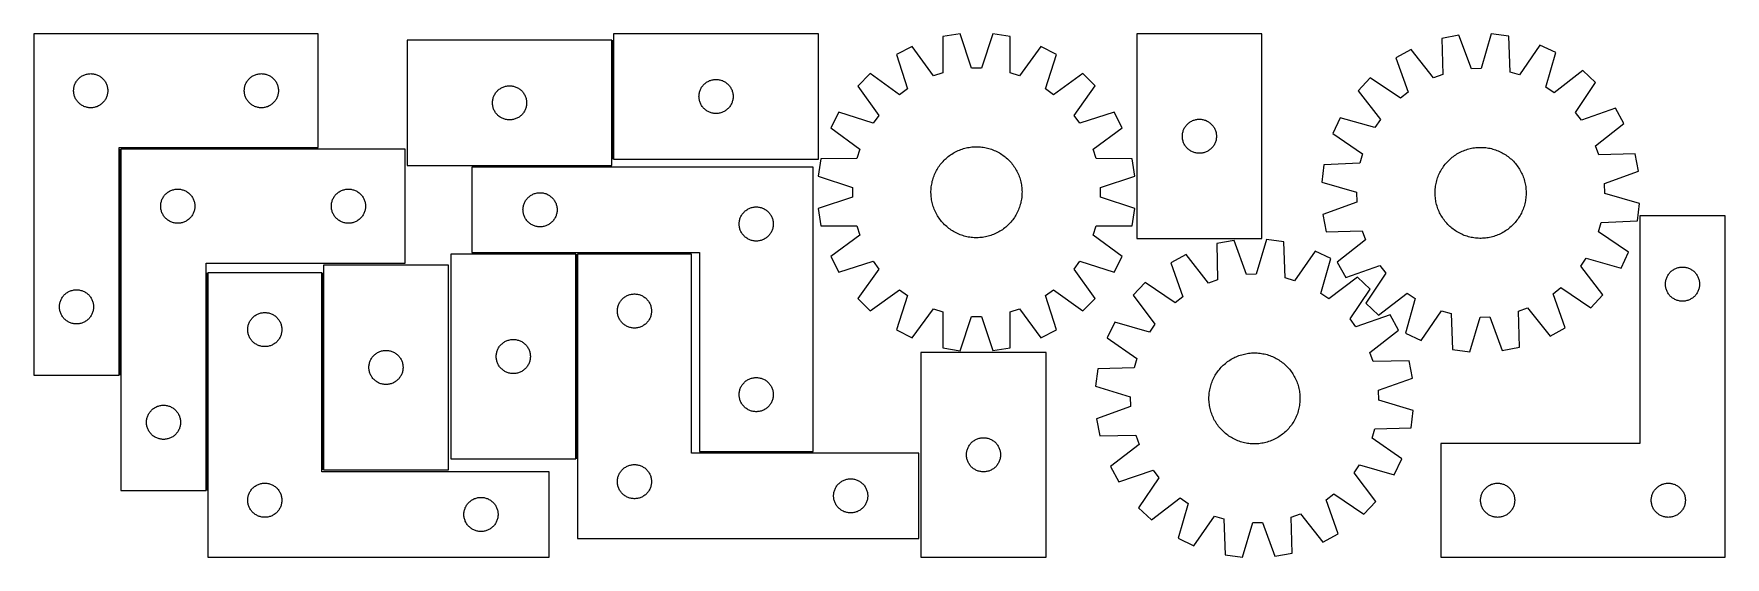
# Model space of a CAD drawing. Header units: millimetres. Extents: x 7 to 1493, y 7 to 467.
import ezdxf

# ---------------------------------------------------------------- set-up
doc = ezdxf.new("R2010")
doc.units = ezdxf.units.MM
doc.layers.add('COMMON', color=5, linetype='CONTINUOUS', true_color=0x0000ff)
doc.layers.add('CUT', color=7, linetype='CONTINUOUS', true_color=0x000000)

msp = doc.modelspace()

# ---------------------------------------------------------------- linework, layer by layer
at = {"layer": 'COMMON'}
for p, q in [((515.734221, 356.544463), (515.734221, 460.922151)), ((82.606161, 166.593285), (82.606161, 365.093284)), ((83.356161, 365.843284), (256.85616, 365.843284)), ((391.79269, 350.17215), (514.98422, 350.17215)), ((483.269012, 273.67215), (391.79269, 273.67215)), ((484.019013, 92.922149), (484.019013, 272.922149)), ((584.769013, 273.67215), (484.769013, 273.67215)), ((159.106161, 256.581328), (159.106161, 65.093284)), ((260.606162, 256.581328), (260.606162, 83.338654)), ((691.79269, 98.67215), (591.79269, 98.67215))]:
    msp.add_line(p, q, dxfattribs=at)
at = {"layer": 'CUT'}
for p, q in [((6.85616, 466.593285), (6.85616, 166.593285)), ((256.85616, 466.593285), (6.85616, 466.593285)), ((256.85616, 366.593285), (256.85616, 466.593285)), ((514.98422, 460.922151), (334.98422, 460.922151)), ((334.98422, 460.922151), (334.98422, 350.922151)), ((514.98422, 350.922151), (514.98422, 460.922151)), ((696.484221, 466.544463), (516.484221, 466.544463)), ((516.484221, 466.544463), (516.484221, 356.544463)), ((696.484221, 356.544463), (696.484221, 466.544463)), ((805.907386, 464.19768), (805.734372, 432.433788)), ((821.103839, 466.605659), (805.907386, 464.19768)), ((831.088215, 436.451273), (821.103839, 466.605659)), ((849.642686, 466.607669), (839.662558, 436.451877)), ((864.839478, 464.201831), (849.642686, 466.607669)), ((865.016966, 432.437964), (864.839478, 464.201831)), ((976.290336, 466.544216), (976.290336, 286.544216)), ((1086.290336, 466.544216), (976.290336, 466.544216)), ((1086.290336, 286.544216), (1086.290336, 466.544216)), ((1259.344565, 465.498707), (1244.240666, 462.565654)), ((1244.240666, 462.565654), (1245.168299, 430.814839)), ((1270.367722, 435.70836), (1259.344565, 465.498707)), ((1287.866208, 466.489518), (1278.936897, 436.006044)), ((1303.137232, 464.611656), (1287.866208, 466.489518)), ((1304.415154, 432.87301), (1303.137232, 464.611656)), ((778.76595, 455.37678), (765.057371, 448.390693)), ((765.057371, 448.390693), (774.708407, 418.127973)), ((797.579873, 429.783596), (778.76595, 455.37678)), ((891.982156, 455.384754), (873.171838, 429.788921)), ((905.69172, 448.400599), (891.982156, 455.384754)), ((896.044946, 418.136519), (905.69172, 448.400599)), ((1217.421149, 452.809664), (1203.962852, 445.352803)), ((1237.110519, 427.883704), (1217.421149, 452.809664)), ((1330.569104, 456.740301), (1312.656913, 430.508103)), ((1344.51242, 450.235342), (1330.569104, 456.740301)), ((1335.920015, 419.655196), (1344.51242, 450.235342)), ((53.036093, 431.0987), (53.787879, 431.27612)), ((53.787879, 431.27612), (54.547801, 431.414603)), ((54.547801, 431.414603), (55.313845, 431.513783)), ((55.313845, 431.513783), (56.083979, 431.573396)), ((56.083979, 431.573396), (56.85616, 431.593285)), ((56.85616, 431.593285), (57.628341, 431.573396)), ((57.628341, 431.573396), (58.398475, 431.513783)), ((58.398475, 431.513783), (59.164519, 431.414603)), ((59.164519, 431.414603), (59.924441, 431.27612)), ((59.924441, 431.27612), (60.676227, 431.0987)), ((203.036093, 431.0987), (203.787879, 431.27612)), ((203.787879, 431.27612), (204.547801, 431.414603)), ((204.547801, 431.414603), (205.313845, 431.513783)), ((205.313845, 431.513783), (206.083979, 431.573396)), ((206.083979, 431.573396), (206.85616, 431.593285)), ((206.85616, 431.593285), (207.628341, 431.573396)), ((207.628341, 431.573396), (208.398475, 431.513783)), ((208.398475, 431.513783), (209.164519, 431.414603)), ((209.164519, 431.414603), (209.924441, 431.27612)), ((209.924441, 431.27612), (210.676227, 431.0987)), ((741.97014, 431.614353), (731.091325, 420.734006)), ((767.771973, 413.087612), (741.97014, 431.614353)), ((805.734372, 432.433788), (797.579873, 429.783596)), ((839.662558, 436.451877), (831.088215, 436.451273)), ((873.171838, 429.788921), (865.016966, 432.437964)), ((928.781314, 431.627512), (902.982091, 413.097135)), ((939.661661, 420.748697), (928.781314, 431.627512)), ((1203.962852, 445.352803), (1214.656624, 415.442638)), ((1278.936897, 436.006044), (1270.367722, 435.70836)), ((1312.656913, 430.508103), (1304.415154, 432.87301)), ((1368.169297, 434.272324), (1343.027597, 414.859193)), ((1379.420036, 423.777019), (1368.169297, 434.272324)), ((41.861133, 416.979503), (41.900897, 417.750917)), ((41.861133, 416.207066), (41.861133, 416.979503)), ((41.900897, 417.750917), (41.98032, 418.51926)), ((41.98032, 418.51926), (42.099191, 419.282496)), ((42.099191, 419.282496), (42.257194, 420.038601)), ((42.257194, 420.038601), (42.453912, 420.785569)), ((42.453912, 420.785569), (42.688822, 421.52142)), ((42.688822, 421.52142), (42.9613, 422.244203)), ((42.9613, 422.244203), (43.270626, 422.952)), ((43.270626, 422.952), (43.615978, 423.642936)), ((43.615978, 423.642936), (43.996441, 424.315177)), ((43.996441, 424.315177), (44.411005, 424.96694)), ((44.411005, 424.96694), (44.858571, 425.596499)), ((44.858571, 425.596499), (45.337953, 426.202182)), ((45.337953, 426.202182), (45.847879, 426.782385)), ((45.847879, 426.782385), (46.386998, 427.335567)), ((46.386998, 427.335567), (46.953878, 427.860264)), ((46.953878, 427.860264), (47.547018, 428.355082)), ((47.547018, 428.355082), (48.164843, 428.81871)), ((48.164843, 428.81871), (48.805717, 429.249918)), ((48.805717, 429.249918), (49.467939, 429.647563)), ((49.467939, 429.647563), (50.149753, 430.010591)), ((50.149753, 430.010591), (50.849351, 430.338038)), ((50.849351, 430.338038), (51.564879, 430.629037)), ((51.564879, 430.629037), (52.294437, 430.882815)), ((52.294437, 430.882815), (53.036093, 431.0987)), ((60.676227, 431.0987), (61.417882, 430.882815)), ((61.417882, 430.882815), (62.147441, 430.629037)), ((62.147441, 430.629037), (62.862969, 430.338038)), ((62.862969, 430.338038), (63.562567, 430.010591)), ((63.562567, 430.010591), (64.244381, 429.647563)), ((64.244381, 429.647563), (64.906603, 429.249918)), ((64.906603, 429.249918), (65.547476, 428.81871)), ((65.547476, 428.81871), (66.165302, 428.355082)), ((66.165302, 428.355082), (66.758442, 427.860264)), ((66.758442, 427.860264), (67.325322, 427.335567)), ((67.325322, 427.335567), (67.86444, 426.782385)), ((67.86444, 426.782385), (68.374367, 426.202182)), ((68.374367, 426.202182), (68.853749, 425.596499)), ((68.853749, 425.596499), (69.301315, 424.96694)), ((69.301315, 424.96694), (69.715879, 424.315177)), ((69.715879, 424.315177), (70.096342, 423.642936)), ((70.096342, 423.642936), (70.441694, 422.952)), ((70.441694, 422.952), (70.751019, 422.244203)), ((70.751019, 422.244203), (71.023498, 421.52142)), ((71.023498, 421.52142), (71.258408, 420.785569)), ((71.258408, 420.785569), (71.455126, 420.038601)), ((71.455126, 420.038601), (71.613129, 419.282496)), ((71.613129, 419.282496), (71.732, 418.51926)), ((71.732, 418.51926), (71.811423, 417.750917)), ((71.811423, 417.750917), (71.851187, 416.979503)), ((71.851187, 416.979503), (71.851187, 416.207066)), ((191.861133, 416.979503), (191.900897, 417.750917)), ((191.861133, 416.207066), (191.861133, 416.979503)), ((191.900897, 417.750917), (191.98032, 418.51926)), ((191.98032, 418.51926), (192.099191, 419.282496)), ((192.099191, 419.282496), (192.257194, 420.038601)), ((192.257194, 420.038601), (192.453912, 420.785569)), ((192.453912, 420.785569), (192.688822, 421.52142)), ((192.688822, 421.52142), (192.9613, 422.244203)), ((192.9613, 422.244203), (193.270626, 422.952)), ((193.270626, 422.952), (193.615978, 423.642936)), ((193.615978, 423.642936), (193.996441, 424.315177)), ((193.996441, 424.315177), (194.411005, 424.96694)), ((194.411005, 424.96694), (194.858571, 425.596499)), ((194.858571, 425.596499), (195.337953, 426.202182)), ((195.337953, 426.202182), (195.847879, 426.782385)), ((195.847879, 426.782385), (196.386998, 427.335567)), ((196.386998, 427.335567), (196.953878, 427.860264)), ((196.953878, 427.860264), (197.547018, 428.355082)), ((197.547018, 428.355082), (198.164843, 428.81871)), ((198.164843, 428.81871), (198.805717, 429.249918)), ((198.805717, 429.249918), (199.467939, 429.647563)), ((199.467939, 429.647563), (200.149753, 430.010591)), ((200.149753, 430.010591), (200.849351, 430.338038)), ((200.849351, 430.338038), (201.564879, 430.629037)), ((201.564879, 430.629037), (202.294437, 430.882815)), ((202.294437, 430.882815), (203.036093, 431.0987)), ((210.676227, 431.0987), (211.417882, 430.882815)), ((211.417882, 430.882815), (212.147441, 430.629037)), ((212.147441, 430.629037), (212.862969, 430.338038)), ((212.862969, 430.338038), (213.562567, 430.010591)), ((213.562567, 430.010591), (214.244381, 429.647563)), ((214.244381, 429.647563), (214.906603, 429.249918)), ((214.906603, 429.249918), (215.547476, 428.81871)), ((215.547476, 428.81871), (216.165302, 428.355082)), ((216.165302, 428.355082), (216.758442, 427.860264)), ((216.758442, 427.860264), (217.325322, 427.335567)), ((217.325322, 427.335567), (217.86444, 426.782385)), ((217.86444, 426.782385), (218.374367, 426.202182)), ((218.374367, 426.202182), (218.853749, 425.596499)), ((218.853749, 425.596499), (219.301315, 424.96694)), ((219.301315, 424.96694), (219.715879, 424.315177)), ((219.715879, 424.315177), (220.096342, 423.642936)), ((220.096342, 423.642936), (220.441694, 422.952)), ((220.441694, 422.952), (220.751019, 422.244203)), ((220.751019, 422.244203), (221.023498, 421.52142)), ((221.023498, 421.52142), (221.258408, 420.785569)), ((221.258408, 420.785569), (221.455126, 420.038601)), ((221.455126, 420.038601), (221.613129, 419.282496)), ((221.613129, 419.282496), (221.732, 418.51926)), ((221.732, 418.51926), (221.811423, 417.750917)), ((221.811423, 417.750917), (221.851187, 416.979503)), ((221.851187, 416.979503), (221.851187, 416.207066)), ((413.717241, 415.824433), (414.241937, 416.391313)), ((414.241937, 416.391313), (414.79512, 416.930431)), ((414.79512, 416.930431), (415.375322, 417.440357)), ((415.375322, 417.440357), (415.981005, 417.919739)), ((415.981005, 417.919739), (416.610564, 418.367306)), ((416.610564, 418.367306), (417.262328, 418.78187)), ((417.262328, 418.78187), (417.934568, 419.162333)), ((417.934568, 419.162333), (418.625504, 419.507685)), ((418.625504, 419.507685), (419.333301, 419.81701)), ((419.333301, 419.81701), (420.056084, 420.089489)), ((420.056084, 420.089489), (420.791935, 420.324399)), ((420.791935, 420.324399), (421.538903, 420.521116)), ((421.538903, 420.521116), (422.295008, 420.67912)), ((422.295008, 420.67912), (423.058244, 420.797991)), ((423.058244, 420.797991), (423.826588, 420.877414)), ((423.826588, 420.877414), (424.598001, 420.917178)), ((424.598001, 420.917178), (425.370438, 420.917178)), ((425.370438, 420.917178), (426.141852, 420.877414)), ((426.141852, 420.877414), (426.910195, 420.797991)), ((426.910195, 420.797991), (427.673431, 420.67912)), ((427.673431, 420.67912), (428.429536, 420.521116)), ((428.429536, 420.521116), (429.176504, 420.324399)), ((429.176504, 420.324399), (429.912355, 420.089489)), ((429.912355, 420.089489), (430.635138, 419.81701)), ((430.635138, 419.81701), (431.342935, 419.507685)), ((431.342935, 419.507685), (432.033871, 419.162333)), ((432.033871, 419.162333), (432.706112, 418.78187)), ((432.706112, 418.78187), (433.357875, 418.367306)), ((433.357875, 418.367306), (433.987434, 417.919739)), ((433.987434, 417.919739), (434.593117, 417.440357)), ((434.593117, 417.440357), (435.17332, 416.930431)), ((435.17332, 416.930431), (435.726502, 416.391313)), ((435.726502, 416.391313), (436.251199, 415.824433)), ((592.19469, 416.106186), (592.448468, 416.835745)), ((592.448468, 416.835745), (592.739467, 417.551272)), ((592.739467, 417.551272), (593.066914, 418.25087)), ((593.066914, 418.25087), (593.429942, 418.932684)), ((593.429942, 418.932684), (593.827587, 419.594906)), ((593.827587, 419.594906), (594.258796, 420.23578)), ((594.258796, 420.23578), (594.722424, 420.853606)), ((594.722424, 420.853606), (595.217242, 421.446745)), ((595.217242, 421.446745), (595.741938, 422.013626)), ((595.741938, 422.013626), (596.295121, 422.552744)), ((596.295121, 422.552744), (596.875323, 423.06267)), ((596.875323, 423.06267), (597.481006, 423.542052)), ((597.481006, 423.542052), (598.110565, 423.989619)), ((598.110565, 423.989619), (598.762329, 424.404183)), ((598.762329, 424.404183), (599.434569, 424.784645)), ((599.434569, 424.784645), (600.125505, 425.129997)), ((600.125505, 425.129997), (600.833302, 425.439323)), ((600.833302, 425.439323), (601.556085, 425.711802)), ((601.556085, 425.711802), (602.291936, 425.946712)), ((602.291936, 425.946712), (603.038904, 426.143429)), ((603.038904, 426.143429), (603.795009, 426.301433)), ((603.795009, 426.301433), (604.558245, 426.420304)), ((604.558245, 426.420304), (605.326589, 426.499726)), ((605.326589, 426.499726), (606.098002, 426.53949)), ((606.098002, 426.53949), (606.870439, 426.53949)), ((606.870439, 426.53949), (607.641853, 426.499726)), ((607.641853, 426.499726), (608.410196, 426.420304)), ((608.410196, 426.420304), (609.173432, 426.301433)), ((609.173432, 426.301433), (609.929537, 426.143429)), ((609.929537, 426.143429), (610.676505, 425.946712)), ((610.676505, 425.946712), (611.412356, 425.711802)), ((611.412356, 425.711802), (612.135139, 425.439323)), ((612.135139, 425.439323), (612.842936, 425.129997)), ((612.842936, 425.129997), (613.533872, 424.784645)), ((613.533872, 424.784645), (614.206113, 424.404183)), ((614.206113, 424.404183), (614.857876, 423.989619)), ((614.857876, 423.989619), (615.487435, 423.542052)), ((615.487435, 423.542052), (616.093118, 423.06267)), ((616.093118, 423.06267), (616.673321, 422.552744)), ((616.673321, 422.552744), (617.226503, 422.013626)), ((617.226503, 422.013626), (617.7512, 421.446745)), ((617.7512, 421.446745), (618.246018, 420.853606)), ((618.246018, 420.853606), (618.709646, 420.23578)), ((618.709646, 420.23578), (619.140854, 419.594906)), ((619.140854, 419.594906), (619.538499, 418.932684)), ((619.538499, 418.932684), (619.901527, 418.25087)), ((619.901527, 418.25087), (620.228974, 417.551272)), ((620.228974, 417.551272), (620.519973, 416.835745)), ((620.519973, 416.835745), (620.773751, 416.106186)), ((731.091325, 420.734006), (749.621702, 394.934783)), ((774.708407, 418.127973), (767.771973, 413.087612)), ((902.982091, 413.097135), (896.044946, 418.136519)), ((921.134919, 394.946864), (939.661661, 420.748697)), ((1181.470742, 427.78662), (1170.975437, 416.535881)), ((1170.975437, 416.535881), (1190.388568, 391.394181)), ((1207.89899, 410.164972), (1181.470742, 427.78662)), ((1245.168299, 430.814839), (1237.110519, 427.883704)), ((1343.027597, 414.859193), (1335.920015, 419.655196)), ((1361.798389, 397.348771), (1379.420036, 423.777019)), ((41.900897, 415.435653), (41.861133, 416.207066)), ((41.98032, 414.667309), (41.900897, 415.435653)), ((42.099191, 413.904073), (41.98032, 414.667309)), ((42.257194, 413.147968), (42.099191, 413.904073)), ((42.453912, 412.401), (42.257194, 413.147968)), ((42.688822, 411.665149), (42.453912, 412.401)), ((42.9613, 410.942366), (42.688822, 411.665149)), ((43.270626, 410.234569), (42.9613, 410.942366)), ((43.615978, 409.543633), (43.270626, 410.234569)), ((43.996441, 408.871393), (43.615978, 409.543633)), ((44.411005, 408.219629), (43.996441, 408.871393)), ((44.858571, 407.59007), (44.411005, 408.219629)), ((45.337953, 406.984387), (44.858571, 407.59007)), ((45.847879, 406.404185), (45.337953, 406.984387)), ((46.386998, 405.851002), (45.847879, 406.404185)), ((46.953878, 405.326306), (46.386998, 405.851002)), ((47.547018, 404.831487), (46.953878, 405.326306)), ((48.164843, 404.36786), (47.547018, 404.831487)), ((48.805717, 403.936651), (48.164843, 404.36786)), ((49.467939, 403.539006), (48.805717, 403.936651)), ((50.149753, 403.175978), (49.467939, 403.539006)), ((50.849351, 402.848531), (50.149753, 403.175978)), ((51.564879, 402.557532), (50.849351, 402.848531)), ((52.294437, 402.303754), (51.564879, 402.557532)), ((53.036093, 402.087869), (52.294437, 402.303754)), ((53.787879, 401.910449), (53.036093, 402.087869)), ((54.547801, 401.771966), (53.787879, 401.910449)), ((55.313845, 401.672786), (54.547801, 401.771966)), ((56.083979, 401.613173), (55.313845, 401.672786)), ((56.85616, 401.593285), (56.083979, 401.613173)), ((57.628341, 401.613173), (56.85616, 401.593285)), ((58.398475, 401.672786), (57.628341, 401.613173)), ((59.164519, 401.771966), (58.398475, 401.672786)), ((59.924441, 401.910449), (59.164519, 401.771966)), ((60.676227, 402.087869), (59.924441, 401.910449)), ((61.417882, 402.303754), (60.676227, 402.087869)), ((62.147441, 402.557532), (61.417882, 402.303754)), ((62.862969, 402.848531), (62.147441, 402.557532)), ((63.562567, 403.175978), (62.862969, 402.848531)), ((64.244381, 403.539006), (63.562567, 403.175978)), ((64.906603, 403.936651), (64.244381, 403.539006)), ((65.547476, 404.36786), (64.906603, 403.936651)), ((66.165302, 404.831487), (65.547476, 404.36786)), ((66.758442, 405.326306), (66.165302, 404.831487)), ((67.325322, 405.851002), (66.758442, 405.326306)), ((67.86444, 406.404185), (67.325322, 405.851002)), ((68.374367, 406.984387), (67.86444, 406.404185)), ((68.853749, 407.59007), (68.374367, 406.984387)), ((69.301315, 408.219629), (68.853749, 407.59007)), ((69.715879, 408.871393), (69.301315, 408.219629)), ((70.096342, 409.543633), (69.715879, 408.871393)), ((70.441694, 410.234569), (70.096342, 409.543633)), ((70.751019, 410.942366), (70.441694, 410.234569)), ((71.023498, 411.665149), (70.751019, 410.942366)), ((71.258408, 412.401), (71.023498, 411.665149)), ((71.455126, 413.147968), (71.258408, 412.401)), ((71.613129, 413.904073), (71.455126, 413.147968)), ((71.732, 414.667309), (71.613129, 413.904073)), ((71.811423, 415.435653), (71.732, 414.667309)), ((71.851187, 416.207066), (71.811423, 415.435653)), ((191.900897, 415.435653), (191.861133, 416.207066)), ((191.98032, 414.667309), (191.900897, 415.435653)), ((192.099191, 413.904073), (191.98032, 414.667309)), ((192.257194, 413.147968), (192.099191, 413.904073)), ((192.453912, 412.401), (192.257194, 413.147968)), ((192.688822, 411.665149), (192.453912, 412.401)), ((192.9613, 410.942366), (192.688822, 411.665149)), ((193.270626, 410.234569), (192.9613, 410.942366)), ((193.615978, 409.543633), (193.270626, 410.234569)), ((193.996441, 408.871393), (193.615978, 409.543633)), ((194.411005, 408.219629), (193.996441, 408.871393)), ((194.858571, 407.59007), (194.411005, 408.219629)), ((195.337953, 406.984387), (194.858571, 407.59007)), ((195.847879, 406.404185), (195.337953, 406.984387)), ((196.386998, 405.851002), (195.847879, 406.404185)), ((196.953878, 405.326306), (196.386998, 405.851002)), ((197.547018, 404.831487), (196.953878, 405.326306)), ((198.164843, 404.36786), (197.547018, 404.831487)), ((198.805717, 403.936651), (198.164843, 404.36786)), ((199.467939, 403.539006), (198.805717, 403.936651)), ((200.149753, 403.175978), (199.467939, 403.539006)), ((200.849351, 402.848531), (200.149753, 403.175978)), ((201.564879, 402.557532), (200.849351, 402.848531)), ((202.294437, 402.303754), (201.564879, 402.557532)), ((203.036093, 402.087869), (202.294437, 402.303754)), ((203.787879, 401.910449), (203.036093, 402.087869)), ((204.547801, 401.771966), (203.787879, 401.910449)), ((205.313845, 401.672786), (204.547801, 401.771966)), ((206.083979, 401.613173), (205.313845, 401.672786)), ((206.85616, 401.593285), (206.083979, 401.613173)), ((207.628341, 401.613173), (206.85616, 401.593285)), ((208.398475, 401.672786), (207.628341, 401.613173)), ((209.164519, 401.771966), (208.398475, 401.672786)), ((209.924441, 401.910449), (209.164519, 401.771966)), ((210.676227, 402.087869), (209.924441, 401.910449)), ((211.417882, 402.303754), (210.676227, 402.087869)), ((212.147441, 402.557532), (211.417882, 402.303754)), ((212.862969, 402.848531), (212.147441, 402.557532)), ((213.562567, 403.175978), (212.862969, 402.848531)), ((214.244381, 403.539006), (213.562567, 403.175978)), ((214.906603, 403.936651), (214.244381, 403.539006)), ((215.547476, 404.36786), (214.906603, 403.936651)), ((216.165302, 404.831487), (215.547476, 404.36786)), ((216.758442, 405.326306), (216.165302, 404.831487)), ((217.325322, 405.851002), (216.758442, 405.326306)), ((217.86444, 406.404185), (217.325322, 405.851002)), ((218.374367, 406.984387), (217.86444, 406.404185)), ((218.853749, 407.59007), (218.374367, 406.984387)), ((219.301315, 408.219629), (218.853749, 407.59007)), ((219.715879, 408.871393), (219.301315, 408.219629)), ((220.096342, 409.543633), (219.715879, 408.871393)), ((220.441694, 410.234569), (220.096342, 409.543633)), ((220.751019, 410.942366), (220.441694, 410.234569)), ((221.023498, 411.665149), (220.751019, 410.942366)), ((221.258408, 412.401), (221.023498, 411.665149)), ((221.455126, 413.147968), (221.258408, 412.401)), ((221.613129, 413.904073), (221.455126, 413.147968)), ((221.732, 414.667309), (221.613129, 413.904073)), ((221.811423, 415.435653), (221.732, 414.667309)), ((221.851187, 416.207066), (221.811423, 415.435653)), ((409.98422, 405.922151), (410.004108, 406.694332)), ((410.004108, 405.149969), (409.98422, 405.922151)), ((410.004108, 406.694332), (410.063721, 407.464466)), ((410.063721, 404.379836), (410.004108, 405.149969)), ((410.063721, 407.464466), (410.162901, 408.230509)), ((410.162901, 403.613792), (410.063721, 404.379836)), ((410.162901, 408.230509), (410.301384, 408.990432)), ((410.301384, 402.85387), (410.162901, 403.613792)), ((410.301384, 408.990432), (410.478804, 409.742218)), ((410.478804, 402.102084), (410.301384, 402.85387)), ((410.478804, 409.742218), (410.694689, 410.483873)), ((410.694689, 401.360428), (410.478804, 402.102084)), ((410.694689, 410.483873), (410.948467, 411.213432)), ((410.948467, 411.213432), (411.239466, 411.928959)), ((411.239466, 411.928959), (411.566913, 412.628558)), ((411.566913, 412.628558), (411.929941, 413.310372)), ((411.929941, 413.310372), (412.327586, 413.972594)), ((412.327586, 413.972594), (412.758795, 414.613467)), ((412.758795, 414.613467), (413.222423, 415.231293)), ((413.222423, 415.231293), (413.717241, 415.824433)), ((436.251199, 415.824433), (436.746017, 415.231293)), ((436.746017, 415.231293), (437.209645, 414.613467)), ((437.209645, 414.613467), (437.640853, 413.972594)), ((437.640853, 413.972594), (438.038498, 413.310372)), ((438.038498, 413.310372), (438.401526, 412.628558)), ((438.401526, 412.628558), (438.728973, 411.928959)), ((438.728973, 411.928959), (439.019972, 411.213432)), ((439.019972, 411.213432), (439.27375, 410.483873)), ((439.27375, 410.483873), (439.489635, 409.742218)), ((439.489635, 402.102084), (439.27375, 401.360428)), ((439.489635, 409.742218), (439.667055, 408.990432)), ((439.667055, 402.85387), (439.489635, 402.102084)), ((439.667055, 408.990432), (439.805538, 408.230509)), ((439.805538, 403.613792), (439.667055, 402.85387)), ((439.805538, 408.230509), (439.904718, 407.464466)), ((439.904718, 404.379836), (439.805538, 403.613792)), ((439.904718, 407.464466), (439.964331, 406.694332)), ((439.964331, 405.149969), (439.904718, 404.379836)), ((439.964331, 406.694332), (439.98422, 405.922151)), ((439.98422, 405.922151), (439.964331, 405.149969)), ((591.484221, 411.544463), (591.504109, 412.316645)), ((591.504109, 410.772282), (591.484221, 411.544463)), ((591.504109, 412.316645), (591.563722, 413.086778)), ((591.563722, 410.002148), (591.504109, 410.772282)), ((591.563722, 413.086778), (591.662902, 413.852822)), ((591.662902, 409.236105), (591.563722, 410.002148)), ((591.662902, 413.852822), (591.801385, 414.612744)), ((591.801385, 408.476182), (591.662902, 409.236105)), ((591.801385, 414.612744), (591.978805, 415.36453)), ((591.978805, 407.724397), (591.801385, 408.476182)), ((591.978805, 415.36453), (592.19469, 416.106186)), ((592.19469, 406.982741), (591.978805, 407.724397)), ((592.448468, 406.253182), (592.19469, 406.982741)), ((592.739467, 405.537655), (592.448468, 406.253182)), ((593.066914, 404.838057), (592.739467, 405.537655)), ((593.429942, 404.156242), (593.066914, 404.838057)), ((593.827587, 403.494021), (593.429942, 404.156242)), ((594.258796, 402.853147), (593.827587, 403.494021)), ((594.722424, 402.235321), (594.258796, 402.853147)), ((595.217242, 401.642182), (594.722424, 402.235321)), ((595.741938, 401.075301), (595.217242, 401.642182)), ((617.7512, 401.642182), (617.226503, 401.075301)), ((618.246018, 402.235321), (617.7512, 401.642182)), ((618.709646, 402.853147), (618.246018, 402.235321)), ((619.140854, 403.494021), (618.709646, 402.853147)), ((619.538499, 404.156242), (619.140854, 403.494021)), ((619.901527, 404.838057), (619.538499, 404.156242)), ((620.228974, 405.537655), (619.901527, 404.838057)), ((620.519973, 406.253182), (620.228974, 405.537655)), ((620.773751, 406.982741), (620.519973, 406.253182)), ((620.773751, 416.106186), (620.989636, 415.36453)), ((620.989636, 407.724397), (620.773751, 406.982741)), ((620.989636, 415.36453), (621.167056, 414.612744)), ((621.167056, 408.476182), (620.989636, 407.724397)), ((621.167056, 414.612744), (621.305539, 413.852822)), ((621.305539, 409.236105), (621.167056, 408.476182)), ((621.305539, 413.852822), (621.404719, 413.086778)), ((621.404719, 410.002148), (621.305539, 409.236105)), ((621.404719, 413.086778), (621.464332, 412.316645)), ((621.464332, 410.772282), (621.404719, 410.002148)), ((621.464332, 412.316645), (621.484221, 411.544463)), ((621.484221, 411.544463), (621.464332, 410.772282)), ((1214.656624, 415.442638), (1207.89899, 410.164972)), ((410.948467, 400.63087), (410.694689, 401.360428)), ((411.239466, 399.915342), (410.948467, 400.63087)), ((411.566913, 399.215744), (411.239466, 399.915342)), ((411.929941, 398.53393), (411.566913, 399.215744)), ((412.327586, 397.871708), (411.929941, 398.53393)), ((412.758795, 397.230834), (412.327586, 397.871708)), ((413.222423, 396.613009), (412.758795, 397.230834)), ((413.717241, 396.019869), (413.222423, 396.613009)), ((414.241937, 395.452988), (413.717241, 396.019869)), ((414.79512, 394.91387), (414.241937, 395.452988)), ((415.375322, 394.403944), (414.79512, 394.91387)), ((415.981005, 393.924562), (415.375322, 394.403944)), ((416.610564, 393.476996), (415.981005, 393.924562)), ((417.262328, 393.062431), (416.610564, 393.476996)), ((417.934568, 392.681969), (417.262328, 393.062431)), ((418.625504, 392.336617), (417.934568, 392.681969)), ((419.333301, 392.027291), (418.625504, 392.336617)), ((420.056084, 391.754812), (419.333301, 392.027291)), ((420.791935, 391.519903), (420.056084, 391.754812)), ((421.538903, 391.323185), (420.791935, 391.519903)), ((422.295008, 391.165182), (421.538903, 391.323185)), ((423.058244, 391.046311), (422.295008, 391.165182)), ((423.826588, 390.966888), (423.058244, 391.046311)), ((424.598001, 390.927124), (423.826588, 390.966888)), ((425.370438, 390.927124), (424.598001, 390.927124)), ((426.141852, 390.966888), (425.370438, 390.927124)), ((426.910195, 391.046311), (426.141852, 390.966888)), ((427.673431, 391.165182), (426.910195, 391.046311)), ((428.429536, 391.323185), (427.673431, 391.165182)), ((429.176504, 391.519903), (428.429536, 391.323185)), ((429.912355, 391.754812), (429.176504, 391.519903)), ((430.635138, 392.027291), (429.912355, 391.754812)), ((431.342935, 392.336617), (430.635138, 392.027291)), ((432.033871, 392.681969), (431.342935, 392.336617)), ((432.706112, 393.062431), (432.033871, 392.681969)), ((433.357875, 393.476996), (432.706112, 393.062431)), ((433.987434, 393.924562), (433.357875, 393.476996)), ((434.593117, 394.403944), (433.987434, 393.924562)), ((435.17332, 394.91387), (434.593117, 394.403944)), ((435.726502, 395.452988), (435.17332, 394.91387)), ((436.251199, 396.019869), (435.726502, 395.452988)), ((436.746017, 396.613009), (436.251199, 396.019869)), ((437.209645, 397.230834), (436.746017, 396.613009)), ((437.640853, 397.871708), (437.209645, 397.230834)), ((438.038498, 398.53393), (437.640853, 397.871708)), ((438.401526, 399.215744), (438.038498, 398.53393)), ((438.728973, 399.915342), (438.401526, 399.215744)), ((439.019972, 400.63087), (438.728973, 399.915342)), ((439.27375, 401.360428), (439.019972, 400.63087)), ((596.295121, 400.536183), (595.741938, 401.075301)), ((596.875323, 400.026257), (596.295121, 400.536183)), ((597.481006, 399.546875), (596.875323, 400.026257)), ((598.110565, 399.099308), (597.481006, 399.546875)), ((598.762329, 398.684744), (598.110565, 399.099308)), ((599.434569, 398.304281), (598.762329, 398.684744)), ((600.125505, 397.958929), (599.434569, 398.304281)), ((600.833302, 397.649604), (600.125505, 397.958929)), ((601.556085, 397.377125), (600.833302, 397.649604)), ((602.291936, 397.142215), (601.556085, 397.377125)), ((603.038904, 396.945498), (602.291936, 397.142215)), ((603.795009, 396.787494), (603.038904, 396.945498)), ((604.558245, 396.668623), (603.795009, 396.787494)), ((605.326589, 396.589201), (604.558245, 396.668623)), ((606.098002, 396.549436), (605.326589, 396.589201)), ((606.870439, 396.549436), (606.098002, 396.549436)), ((607.641853, 396.589201), (606.870439, 396.549436)), ((608.410196, 396.668623), (607.641853, 396.589201)), ((609.173432, 396.787494), (608.410196, 396.668623)), ((609.929537, 396.945498), (609.173432, 396.787494)), ((610.676505, 397.142215), (609.929537, 396.945498)), ((611.412356, 397.377125), (610.676505, 397.142215)), ((612.135139, 397.649604), (611.412356, 397.377125)), ((612.842936, 397.958929), (612.135139, 397.649604)), ((613.533872, 398.304281), (612.842936, 397.958929)), ((614.206113, 398.684744), (613.533872, 398.304281)), ((614.857876, 399.099308), (614.206113, 398.684744)), ((615.487435, 399.546875), (614.857876, 399.099308)), ((616.093118, 400.026257), (615.487435, 399.546875)), ((616.673321, 400.536183), (616.093118, 400.026257)), ((617.226503, 401.075301), (616.673321, 400.536183)), ((714.318238, 397.644412), (707.334083, 383.934849)), ((744.582317, 387.997639), (714.318238, 397.644412)), ((749.621702, 394.934783), (744.582317, 387.997639)), ((926.17528, 388.010429), (921.134919, 394.946864)), ((956.438001, 397.661466), (926.17528, 388.010429)), ((963.424087, 383.952887), (956.438001, 397.661466)), ((1019.772129, 386.153113), (1020.282055, 386.733316)), ((1020.282055, 386.733316), (1020.821174, 387.286498)), ((1020.821174, 387.286498), (1021.388054, 387.811195)), ((1021.388054, 387.811195), (1021.981194, 388.306013)), ((1021.981194, 388.306013), (1022.599019, 388.769641)), ((1022.599019, 388.769641), (1023.239893, 389.200849)), ((1023.239893, 389.200849), (1023.902115, 389.598494)), ((1023.902115, 389.598494), (1024.583929, 389.961522)), ((1024.583929, 389.961522), (1025.283527, 390.288969)), ((1025.283527, 390.288969), (1025.999055, 390.579968)), ((1025.999055, 390.579968), (1026.728613, 390.833746)), ((1026.728613, 390.833746), (1027.470269, 391.049631)), ((1027.470269, 391.049631), (1028.222055, 391.227051)), ((1028.222055, 391.227051), (1028.981977, 391.365534)), ((1028.981977, 391.365534), (1029.748021, 391.464714)), ((1029.748021, 391.464714), (1030.518155, 391.524327)), ((1030.518155, 391.524327), (1031.290336, 391.544216)), ((1031.290336, 391.544216), (1032.062517, 391.524327)), ((1032.062517, 391.524327), (1032.832651, 391.464714)), ((1032.832651, 391.464714), (1033.598695, 391.365534)), ((1033.598695, 391.365534), (1034.358617, 391.227051)), ((1034.358617, 391.227051), (1035.110403, 391.049631)), ((1035.110403, 391.049631), (1035.852058, 390.833746)), ((1035.852058, 390.833746), (1036.581617, 390.579968)), ((1036.581617, 390.579968), (1037.297145, 390.288969)), ((1037.297145, 390.288969), (1037.996743, 389.961522)), ((1037.996743, 389.961522), (1038.678557, 389.598494)), ((1038.678557, 389.598494), (1039.340779, 389.200849)), ((1039.340779, 389.200849), (1039.981652, 388.769641)), ((1039.981652, 388.769641), (1040.599478, 388.306013)), ((1040.599478, 388.306013), (1041.192618, 387.811195)), ((1041.192618, 387.811195), (1041.759498, 387.286498)), ((1041.759498, 387.286498), (1042.298616, 386.733316)), ((1042.298616, 386.733316), (1042.808543, 386.153113)), ((1155.012419, 392.879003), (1148.50746, 378.935687)), ((1185.592565, 384.286598), (1155.012419, 392.879003)), ((1190.388568, 391.394181), (1185.592565, 384.286598)), ((1367.076055, 390.591137), (1361.798389, 397.348771)), ((1396.98622, 401.284909), (1367.076055, 390.591137)), ((1379.517121, 368.137242), (1404.443081, 387.826611)), ((1404.443081, 387.826611), (1396.98622, 401.284909)), ((707.334083, 383.934849), (732.929916, 365.124531)), ((937.830904, 365.138964), (963.424087, 383.952887)), ((1016.295309, 376.930434), (1016.335073, 377.701848)), ((1016.295309, 376.157997), (1016.295309, 376.930434)), ((1016.335073, 375.386584), (1016.295309, 376.157997)), ((1016.335073, 377.701848), (1016.414496, 378.470191)), ((1016.414496, 374.61824), (1016.335073, 375.386584)), ((1016.414496, 378.470191), (1016.533367, 379.233427)), ((1016.533367, 373.855004), (1016.414496, 374.61824)), ((1016.533367, 379.233427), (1016.69137, 379.989532)), ((1016.69137, 373.098899), (1016.533367, 373.855004)), ((1016.69137, 379.989532), (1016.888088, 380.7365)), ((1016.888088, 372.351931), (1016.69137, 373.098899)), ((1016.888088, 380.7365), (1017.122998, 381.472351)), ((1017.122998, 371.61608), (1016.888088, 372.351931)), ((1017.122998, 381.472351), (1017.395476, 382.195134)), ((1017.395476, 382.195134), (1017.704802, 382.902931)), ((1017.704802, 382.902931), (1018.050154, 383.593867)), ((1018.050154, 383.593867), (1018.430617, 384.266108)), ((1018.430617, 384.266108), (1018.845181, 384.917871)), ((1018.845181, 384.917871), (1019.292747, 385.54743)), ((1019.292747, 385.54743), (1019.772129, 386.153113)), ((1042.808543, 386.153113), (1043.287925, 385.54743)), ((1043.287925, 385.54743), (1043.735491, 384.917871)), ((1043.735491, 384.917871), (1044.150055, 384.266108)), ((1044.150055, 384.266108), (1044.530518, 383.593867)), ((1044.530518, 383.593867), (1044.87587, 382.902931)), ((1044.87587, 382.902931), (1045.185195, 382.195134)), ((1045.185195, 382.195134), (1045.457674, 381.472351)), ((1045.457674, 381.472351), (1045.692584, 380.7365)), ((1045.692584, 372.351931), (1045.457674, 371.61608)), ((1045.692584, 380.7365), (1045.889302, 379.989532)), ((1045.889302, 373.098899), (1045.692584, 372.351931)), ((1045.889302, 379.989532), (1046.047305, 379.233427)), ((1046.047305, 373.855004), (1045.889302, 373.098899)), ((1046.047305, 379.233427), (1046.166176, 378.470191)), ((1046.166176, 374.61824), (1046.047305, 373.855004)), ((1046.166176, 378.470191), (1046.245599, 377.701848)), ((1046.245599, 375.386584), (1046.166176, 374.61824)), ((1046.245599, 377.701848), (1046.285363, 376.930434)), ((1046.285363, 376.157997), (1046.245599, 375.386584)), ((1046.285363, 376.930434), (1046.285363, 376.157997)), ((1148.50746, 378.935687), (1174.739657, 361.023497)), ((81.85616, 166.593285), (81.85616, 366.593285)), ((81.85616, 366.593285), (256.85616, 366.593285)), ((83.356161, 365.093284), (83.356161, 65.093284)), ((333.356161, 365.093284), (83.356161, 365.093284)), ((333.356161, 265.093284), (333.356161, 365.093284)), ((698.517006, 356.792171), (696.111168, 341.595379)), ((730.280873, 356.969659), (698.517006, 356.792171)), ((732.929916, 365.124531), (730.280873, 356.969659)), ((807.770984, 356.276611), (808.693663, 357.129647)), ((808.693663, 357.129647), (809.642681, 357.95328)), ((809.642681, 357.95328), (810.617102, 358.746698)), ((810.617102, 358.746698), (811.615963, 359.509116)), ((811.615963, 359.509116), (812.63828, 360.239783)), ((812.63828, 360.239783), (813.683044, 360.937979)), ((813.683044, 360.937979), (814.749223, 361.603012)), ((814.749223, 361.603012), (815.835764, 362.234228)), ((815.835764, 362.234228), (816.941597, 362.831004)), ((816.941597, 362.831004), (818.065629, 363.39275)), ((818.065629, 363.39275), (819.206752, 363.918912)), ((819.206752, 363.918912), (820.363838, 364.408971)), ((820.363838, 364.408971), (821.535747, 364.862443)), ((821.535747, 364.862443), (822.721321, 365.278881)), ((822.721321, 365.278881), (823.919391, 365.657873)), ((823.919391, 365.657873), (825.128774, 365.999047)), ((825.128774, 365.999047), (826.348277, 366.302064)), ((826.348277, 366.302064), (827.576696, 366.566626)), ((827.576696, 366.566626), (828.812819, 366.792472)), ((828.812819, 366.792472), (830.055426, 366.979379)), ((830.055426, 366.979379), (831.303291, 367.127163)), ((831.303291, 367.127163), (832.555182, 367.235678)), ((832.555182, 367.235678), (833.809864, 367.304815)), ((833.809864, 367.304815), (835.066099, 367.334509)), ((835.066099, 367.334509), (836.322646, 367.324728)), ((836.322646, 367.324728), (837.578266, 367.275483)), ((837.578266, 367.275483), (838.83172, 367.186823)), ((838.83172, 367.186823), (840.08177, 367.058834)), ((840.08177, 367.058834), (841.327183, 366.891643)), ((841.327183, 366.891643), (842.56673, 366.685416)), ((842.56673, 366.685416), (843.799188, 366.440355)), ((843.799188, 366.440355), (845.02334, 366.156703)), ((845.02334, 366.156703), (846.237978, 365.834739)), ((846.237978, 365.834739), (847.441904, 365.474781)), ((847.441904, 365.474781), (848.633929, 365.077185)), ((848.633929, 365.077185), (849.812878, 364.642342)), ((849.812878, 364.642342), (850.977585, 364.170682)), ((850.977585, 364.170682), (852.126903, 363.662671)), ((852.126903, 363.662671), (853.259697, 363.11881)), ((853.259697, 363.11881), (854.374848, 362.539635)), ((854.374848, 362.539635), (855.471257, 361.925717)), ((855.471257, 361.925717), (856.547842, 361.277664)), ((856.547842, 361.277664), (857.603539, 360.596114)), ((857.603539, 360.596114), (858.637307, 359.881741)), ((858.637307, 359.881741), (859.648126, 359.135248)), ((859.648126, 359.135248), (860.634999, 358.357373)), ((860.634999, 358.357373), (861.596951, 357.548884)), ((861.596951, 357.548884), (862.533033, 356.710578)), ((940.481096, 356.984465), (937.830904, 365.138964)), ((972.244988, 356.811451), (940.481096, 356.984465)), ((974.652967, 341.614998), (972.244988, 356.811451)), ((1017.395476, 370.893297), (1017.122998, 371.61608)), ((1017.704802, 370.1855), (1017.395476, 370.893297)), ((1018.050154, 369.494564), (1017.704802, 370.1855)), ((1018.430617, 368.822324), (1018.050154, 369.494564)), ((1018.845181, 368.17056), (1018.430617, 368.822324)), ((1019.292747, 367.541001), (1018.845181, 368.17056)), ((1019.772129, 366.935318), (1019.292747, 367.541001)), ((1020.282055, 366.355115), (1019.772129, 366.935318)), ((1020.821174, 365.801933), (1020.282055, 366.355115)), ((1021.388054, 365.277237), (1020.821174, 365.801933)), ((1021.981194, 364.782418), (1021.388054, 365.277237)), ((1022.599019, 364.318791), (1021.981194, 364.782418)), ((1023.239893, 363.887582), (1022.599019, 364.318791)), ((1023.902115, 363.489937), (1023.239893, 363.887582)), ((1024.583929, 363.126909), (1023.902115, 363.489937)), ((1025.283527, 362.799462), (1024.583929, 363.126909)), ((1025.999055, 362.508463), (1025.283527, 362.799462)), ((1026.728613, 362.254685), (1025.999055, 362.508463)), ((1027.470269, 362.0388), (1026.728613, 362.254685)), ((1028.222055, 361.86138), (1027.470269, 362.0388)), ((1028.981977, 361.722897), (1028.222055, 361.86138)), ((1029.748021, 361.623717), (1028.981977, 361.722897)), ((1030.518155, 361.564104), (1029.748021, 361.623717)), ((1031.290336, 361.544216), (1030.518155, 361.564104)), ((1032.062517, 361.564104), (1031.290336, 361.544216)), ((1032.832651, 361.623717), (1032.062517, 361.564104)), ((1033.598695, 361.722897), (1032.832651, 361.623717)), ((1034.358617, 361.86138), (1033.598695, 361.722897)), ((1035.110403, 362.0388), (1034.358617, 361.86138)), ((1035.852058, 362.254685), (1035.110403, 362.0388)), ((1036.581617, 362.508463), (1035.852058, 362.254685)), ((1037.297145, 362.799462), (1036.581617, 362.508463)), ((1037.996743, 363.126909), (1037.297145, 362.799462)), ((1038.678557, 363.489937), (1037.996743, 363.126909)), ((1039.340779, 363.887582), (1038.678557, 363.489937)), ((1039.981652, 364.318791), (1039.340779, 363.887582)), ((1040.599478, 364.782418), (1039.981652, 364.318791)), ((1041.192618, 365.277237), (1040.599478, 364.782418)), ((1041.759498, 365.801933), (1041.192618, 365.277237)), ((1042.298616, 366.355115), (1041.759498, 365.801933)), ((1042.808543, 366.935318), (1042.298616, 366.355115)), ((1043.287925, 367.541001), (1042.808543, 366.935318)), ((1043.735491, 368.17056), (1043.287925, 367.541001)), ((1044.150055, 368.822324), (1043.735491, 368.17056)), ((1044.530518, 369.494564), (1044.150055, 368.822324)), ((1044.87587, 370.1855), (1044.530518, 369.494564)), ((1045.185195, 370.893297), (1044.87587, 370.1855)), ((1045.457674, 371.61608), (1045.185195, 370.893297)), ((1174.739657, 361.023497), (1172.374751, 352.781738)), ((1251.654829, 356.514463), (1252.601175, 357.341165)), ((1252.601175, 357.341165), (1253.573021, 358.137734)), ((1253.573021, 358.137734), (1254.569409, 358.903383)), ((1254.569409, 358.903383), (1255.589354, 359.637358)), ((1255.589354, 359.637358), (1256.631851, 360.338932)), ((1256.631851, 360.338932), (1257.69587, 361.007416)), ((1257.69587, 361.007416), (1258.780362, 361.642147)), ((1258.780362, 361.642147), (1259.884256, 362.242501)), ((1259.884256, 362.242501), (1261.006463, 362.807884)), ((1261.006463, 362.807884), (1262.145875, 363.337739)), ((1262.145875, 363.337739), (1263.301369, 363.831543)), ((1263.301369, 363.831543), (1264.471803, 364.288808)), ((1264.471803, 364.288808), (1265.656022, 364.709083)), ((1265.656022, 364.709083), (1266.852858, 365.091954)), ((1266.852858, 365.091954), (1268.06113, 365.437042)), ((1268.06113, 365.437042), (1269.279645, 365.744007)), ((1269.279645, 365.744007), (1270.507201, 366.012546)), ((1270.507201, 366.012546), (1271.742586, 366.242394)), ((1271.742586, 366.242394), (1272.984582, 366.433325)), ((1272.984582, 366.433325), (1274.231962, 366.585149)), ((1274.231962, 366.585149), (1275.483495, 366.697717)), ((1275.483495, 366.697717), (1276.737946, 366.770918)), ((1276.737946, 366.770918), (1277.994078, 366.80468)), ((1277.994078, 366.80468), (1279.25065, 366.798969)), ((1279.25065, 366.798969), (1280.506423, 366.753791)), ((1280.506423, 366.753791), (1281.760157, 366.66919)), ((1281.760157, 366.66919), (1283.010616, 366.54525)), ((1283.010616, 366.54525), (1284.256564, 366.382094)), ((1284.256564, 366.382094), (1285.496772, 366.179882)), ((1285.496772, 366.179882), (1286.730017, 365.938814)), ((1286.730017, 365.938814), (1287.955082, 365.659127)), ((1287.955082, 365.659127), (1289.170756, 365.341099)), ((1289.170756, 365.341099), (1290.375841, 364.985042)), ((1290.375841, 364.985042), (1291.569148, 364.591308)), ((1291.569148, 364.591308), (1292.749498, 364.160286)), ((1292.749498, 364.160286), (1293.915727, 363.692401)), ((1293.915727, 363.692401), (1295.066684, 363.188114)), ((1295.066684, 363.188114), (1296.201233, 362.647924)), ((1296.201233, 362.647924), (1297.318255, 362.072363)), ((1297.318255, 362.072363), (1298.416646, 361.462)), ((1298.416646, 361.462), (1299.495324, 360.817437)), ((1299.495324, 360.817437), (1300.553223, 360.13931)), ((1300.553223, 360.13931), (1301.589299, 359.428288)), ((1301.589299, 359.428288), (1302.602531, 358.685073)), ((1302.602531, 358.685073), (1303.591917, 357.910398)), ((1303.591917, 357.910398), (1304.556482, 357.105028)), ((1304.556482, 357.105028), (1305.495274, 356.269758)), ((1382.448255, 360.079462), (1379.517121, 368.137242)), ((1414.19907, 361.007094), (1382.448255, 360.079462)), ((1417.132124, 345.903196), (1414.19907, 361.007094)), ((334.98422, 350.922151), (514.98422, 350.922151)), ((691.79269, 349.42215), (391.79269, 349.42215)), ((391.79269, 349.42215), (391.79269, 274.42215)), ((516.484221, 356.544463), (696.484221, 356.544463)), ((691.79269, 99.42215), (691.79269, 349.42215)), ((798.076495, 341.76557), (798.548154, 342.930278)), ((798.548154, 342.930278), (799.056166, 344.079596)), ((799.056166, 344.079596), (799.600027, 345.212389)), ((799.600027, 345.212389), (800.179202, 346.327541)), ((800.179202, 346.327541), (800.79312, 347.42395)), ((800.79312, 347.42395), (801.441173, 348.500534)), ((801.441173, 348.500534), (802.122722, 349.556231)), ((802.122722, 349.556231), (802.837096, 350.59)), ((802.837096, 350.59), (803.583589, 351.600819)), ((803.583589, 351.600819), (804.361464, 352.587692)), ((804.361464, 352.587692), (805.169953, 353.549644)), ((805.169953, 353.549644), (806.008259, 354.485726)), ((806.008259, 354.485726), (806.875555, 355.395014)), ((806.875555, 355.395014), (807.770984, 356.276611)), ((862.533033, 356.710578), (863.442321, 355.843282)), ((863.442321, 355.843282), (864.323919, 354.947853)), ((864.323919, 354.947853), (865.176955, 354.025174)), ((865.176955, 354.025174), (866.000588, 353.076156)), ((866.000588, 353.076156), (866.794005, 352.101735)), ((866.794005, 352.101735), (867.556424, 351.102874)), ((867.556424, 351.102874), (868.287091, 350.080557)), ((868.287091, 350.080557), (868.985286, 349.035793)), ((868.985286, 349.035793), (869.65032, 347.969614)), ((869.65032, 347.969614), (870.281536, 346.883073)), ((870.281536, 346.883073), (870.878311, 345.77724)), ((870.878311, 345.77724), (871.440057, 344.653208)), ((871.440057, 344.653208), (871.966219, 343.512085)), ((871.966219, 343.512085), (872.456278, 342.354999)), ((872.456278, 342.354999), (872.90975, 341.18309)), ((1140.636105, 351.503815), (1138.758243, 336.232791)), ((1172.374751, 352.781738), (1140.636105, 351.503815)), ((1241.087475, 341.116082), (1241.55536, 342.282311)), ((1241.55536, 342.282311), (1242.059646, 343.433268)), ((1242.059646, 343.433268), (1242.599837, 344.567817)), ((1242.599837, 344.567817), (1243.175397, 345.684838)), ((1243.175397, 345.684838), (1243.78576, 346.78323)), ((1243.78576, 346.78323), (1244.430323, 347.861907)), ((1244.430323, 347.861907), (1245.108451, 348.919806)), ((1245.108451, 348.919806), (1245.819473, 349.955883)), ((1245.819473, 349.955883), (1246.562688, 350.969114)), ((1246.562688, 350.969114), (1247.337363, 351.958501)), ((1247.337363, 351.958501), (1248.142732, 352.923066)), ((1248.142732, 352.923066), (1248.978003, 353.861858)), ((1248.978003, 353.861858), (1249.842349, 354.77395)), ((1249.842349, 354.77395), (1250.734918, 355.658443)), ((1250.734918, 355.658443), (1251.654829, 356.514463)), ((1305.495274, 356.269758), (1306.407367, 355.405412)), ((1306.407367, 355.405412), (1307.291859, 354.512843)), ((1307.291859, 354.512843), (1308.147879, 353.592931)), ((1308.147879, 353.592931), (1308.974581, 352.646585)), ((1308.974581, 352.646585), (1309.77115, 351.674739)), ((1309.77115, 351.674739), (1310.5368, 350.678352)), ((1310.5368, 350.678352), (1311.270774, 349.658407)), ((1311.270774, 349.658407), (1311.972349, 348.61591)), ((1311.972349, 348.61591), (1312.640832, 347.551891)), ((1312.640832, 347.551891), (1313.275564, 346.467399)), ((1313.275564, 346.467399), (1313.875917, 345.363505)), ((1313.875917, 345.363505), (1314.441301, 344.241298)), ((1314.441301, 344.241298), (1314.971156, 343.101885)), ((1314.971156, 343.101885), (1315.464959, 341.946392)), ((1315.464959, 341.946392), (1315.922224, 340.775958)), ((1387.341777, 334.880038), (1417.132124, 345.903196)), ((124.047019, 326.855081), (124.664844, 327.318709)), ((124.664844, 327.318709), (125.305718, 327.749917)), ((125.305718, 327.749917), (125.96794, 328.147562)), ((125.96794, 328.147562), (126.649754, 328.51059)), ((126.649754, 328.51059), (127.349352, 328.838037)), ((127.349352, 328.838037), (128.06488, 329.129036)), ((128.06488, 329.129036), (128.794438, 329.382814)), ((128.794438, 329.382814), (129.536094, 329.598699)), ((129.536094, 329.598699), (130.28788, 329.776119)), ((130.28788, 329.776119), (131.047802, 329.914602)), ((131.047802, 329.914602), (131.813846, 330.013782)), ((131.813846, 330.013782), (132.58398, 330.073395)), ((132.58398, 330.073395), (133.356161, 330.093284)), ((133.356161, 330.093284), (134.128342, 330.073395)), ((134.128342, 330.073395), (134.898476, 330.013782)), ((134.898476, 330.013782), (135.66452, 329.914602)), ((135.66452, 329.914602), (136.424442, 329.776119)), ((136.424442, 329.776119), (137.176228, 329.598699)), ((137.176228, 329.598699), (137.917883, 329.382814)), ((137.917883, 329.382814), (138.647442, 329.129036)), ((138.647442, 329.129036), (139.36297, 328.838037)), ((139.36297, 328.838037), (140.062568, 328.51059)), ((140.062568, 328.51059), (140.744382, 328.147562)), ((140.744382, 328.147562), (141.406604, 327.749917)), ((141.406604, 327.749917), (142.047477, 327.318709)), ((142.047477, 327.318709), (142.665303, 326.855081)), ((274.047019, 326.855081), (274.664844, 327.318709)), ((274.664844, 327.318709), (275.305718, 327.749917)), ((275.305718, 327.749917), (275.96794, 328.147562)), ((275.96794, 328.147562), (276.649754, 328.51059)), ((276.649754, 328.51059), (277.349352, 328.838037)), ((277.349352, 328.838037), (278.06488, 329.129036)), ((278.06488, 329.129036), (278.794438, 329.382814)), ((278.794438, 329.382814), (279.536094, 329.598699)), ((279.536094, 329.598699), (280.28788, 329.776119)), ((280.28788, 329.776119), (281.047802, 329.914602)), ((281.047802, 329.914602), (281.813846, 330.013782)), ((281.813846, 330.013782), (282.58398, 330.073395)), ((282.58398, 330.073395), (283.356161, 330.093284)), ((283.356161, 330.093284), (284.128342, 330.073395)), ((284.128342, 330.073395), (284.898476, 330.013782)), ((284.898476, 330.013782), (285.66452, 329.914602)), ((285.66452, 329.914602), (286.424442, 329.776119)), ((286.424442, 329.776119), (287.176228, 329.598699)), ((287.176228, 329.598699), (287.917883, 329.382814)), ((287.917883, 329.382814), (288.647442, 329.129036)), ((288.647442, 329.129036), (289.36297, 328.838037)), ((289.36297, 328.838037), (290.062568, 328.51059)), ((290.062568, 328.51059), (290.744382, 328.147562)), ((290.744382, 328.147562), (291.406604, 327.749917)), ((291.406604, 327.749917), (292.047477, 327.318709)), ((292.047477, 327.318709), (292.665303, 326.855081)), ((696.111168, 341.595379), (726.26696, 331.615251)), ((726.26696, 331.615251), (726.267564, 323.040907)), ((795.384328, 327.018791), (795.394109, 328.275339)), ((795.394109, 328.275339), (795.443354, 329.530959)), ((795.443354, 329.530959), (795.532014, 330.784412)), ((795.532014, 330.784412), (795.660003, 332.034463)), ((795.660003, 332.034463), (795.827193, 333.279876)), ((795.827193, 333.279876), (796.033421, 334.519423)), ((796.033421, 334.519423), (796.278482, 335.751881)), ((796.278482, 335.751881), (796.562134, 336.976033)), ((796.562134, 336.976033), (796.884098, 338.190671)), ((796.884098, 338.190671), (797.244056, 339.394597)), ((797.244056, 339.394597), (797.641652, 340.586622)), ((797.641652, 340.586622), (798.076495, 341.76557)), ((872.90975, 341.18309), (873.326188, 339.997516)), ((873.326188, 339.997516), (873.705181, 338.799446)), ((873.705181, 338.799446), (874.046354, 337.590063)), ((874.046354, 337.590063), (874.349371, 336.37056)), ((874.349371, 336.37056), (874.613934, 335.142141)), ((874.613934, 335.142141), (874.83978, 333.906018)), ((874.83978, 333.906018), (875.026687, 332.663411)), ((875.026687, 332.663411), (875.174471, 331.415546)), ((875.174471, 331.415546), (875.282985, 330.163655)), ((875.282985, 330.163655), (875.352123, 328.908973)), ((875.352123, 328.908973), (875.381816, 327.652738)), ((875.381816, 327.652738), (875.372036, 326.396191)), ((944.498581, 331.630622), (974.652967, 341.614998)), ((944.499185, 323.056279), (944.498581, 331.630622)), ((1138.758243, 336.232791), (1169.241716, 327.30348)), ((1169.241716, 327.30348), (1169.5394, 318.734306)), ((1238.443081, 326.360661), (1238.448792, 327.617234)), ((1238.448792, 327.617234), (1238.49397, 328.873007)), ((1238.49397, 328.873007), (1238.578571, 330.126741)), ((1238.578571, 330.126741), (1238.70251, 331.377199)), ((1238.70251, 331.377199), (1238.865667, 332.623147)), ((1238.865667, 332.623147), (1239.067879, 333.863356)), ((1239.067879, 333.863356), (1239.308947, 335.096601)), ((1239.308947, 335.096601), (1239.588633, 336.321665)), ((1239.588633, 336.321665), (1239.906662, 337.53734)), ((1239.906662, 337.53734), (1240.262719, 338.742425)), ((1240.262719, 338.742425), (1240.656453, 339.935731)), ((1240.656453, 339.935731), (1241.087475, 341.116082)), ((1315.922224, 340.775958), (1316.3425, 339.591739)), ((1316.3425, 339.591739), (1316.72537, 338.394902)), ((1316.72537, 338.394902), (1317.070458, 337.18663)), ((1317.070458, 337.18663), (1317.377424, 335.968115)), ((1317.377424, 335.968115), (1317.645963, 334.740559)), ((1317.645963, 334.740559), (1317.875811, 333.505174)), ((1317.875811, 333.505174), (1318.066741, 332.263179)), ((1318.066741, 332.263179), (1318.218566, 331.015799)), ((1318.218566, 331.015799), (1318.331134, 329.764266)), ((1318.331134, 329.764266), (1318.404335, 328.509814)), ((1318.404335, 328.509814), (1318.438096, 327.253683)), ((1318.438096, 327.253683), (1318.432385, 325.99711)), ((1387.639461, 326.310864), (1387.341777, 334.880038)), ((118.361134, 315.479502), (118.400898, 316.250916)), ((118.361134, 314.707065), (118.361134, 315.479502)), ((118.400898, 313.935652), (118.361134, 314.707065)), ((118.400898, 316.250916), (118.480321, 317.019259)), ((118.480321, 313.167308), (118.400898, 313.935652)), ((118.480321, 317.019259), (118.599192, 317.782495)), ((118.599192, 312.404072), (118.480321, 313.167308)), ((118.599192, 317.782495), (118.757195, 318.5386)), ((118.757195, 311.647967), (118.599192, 312.404072)), ((118.757195, 318.5386), (118.953913, 319.285568)), ((118.953913, 319.285568), (119.188823, 320.021419)), ((119.188823, 320.021419), (119.461301, 320.744202)), ((119.461301, 320.744202), (119.770627, 321.451999)), ((119.770627, 321.451999), (120.115979, 322.142935)), ((120.115979, 322.142935), (120.496442, 322.815176)), ((120.496442, 322.815176), (120.911006, 323.466939)), ((120.911006, 323.466939), (121.358572, 324.096498)), ((121.358572, 324.096498), (121.837954, 324.702181)), ((121.837954, 324.702181), (122.34788, 325.282384)), ((122.34788, 325.282384), (122.886999, 325.835566)), ((122.886999, 325.835566), (123.453879, 326.360263)), ((123.453879, 326.360263), (124.047019, 326.855081)), ((142.665303, 326.855081), (143.258443, 326.360263)), ((143.258443, 326.360263), (143.825323, 325.835566)), ((143.825323, 325.835566), (144.364441, 325.282384)), ((144.364441, 325.282384), (144.874368, 324.702181)), ((144.874368, 324.702181), (145.35375, 324.096498)), ((145.35375, 324.096498), (145.801316, 323.466939)), ((145.801316, 323.466939), (146.21588, 322.815176)), ((146.21588, 322.815176), (146.596343, 322.142935)), ((146.596343, 322.142935), (146.941695, 321.451999)), ((146.941695, 321.451999), (147.25102, 320.744202)), ((147.25102, 320.744202), (147.523499, 320.021419)), ((147.523499, 320.021419), (147.758409, 319.285568)), ((147.758409, 319.285568), (147.955127, 318.5386)), ((147.955127, 318.5386), (148.11313, 317.782495)), ((148.11313, 312.404072), (147.955127, 311.647967)), ((148.11313, 317.782495), (148.232001, 317.019259)), ((148.232001, 313.167308), (148.11313, 312.404072)), ((148.232001, 317.019259), (148.311424, 316.250916)), ((148.311424, 313.935652), (148.232001, 313.167308)), ((148.311424, 316.250916), (148.351188, 315.479502)), ((148.351188, 314.707065), (148.311424, 313.935652)), ((148.351188, 315.479502), (148.351188, 314.707065)), ((268.361134, 315.479502), (268.400898, 316.250916)), ((268.361134, 314.707065), (268.361134, 315.479502)), ((268.400898, 313.935652), (268.361134, 314.707065)), ((268.400898, 316.250916), (268.480321, 317.019259)), ((268.480321, 313.167308), (268.400898, 313.935652)), ((268.480321, 317.019259), (268.599192, 317.782495)), ((268.599192, 312.404072), (268.480321, 313.167308)), ((268.599192, 317.782495), (268.757195, 318.5386)), ((268.757195, 311.647967), (268.599192, 312.404072)), ((268.757195, 318.5386), (268.953913, 319.285568)), ((268.953913, 319.285568), (269.188823, 320.021419)), ((269.188823, 320.021419), (269.461301, 320.744202)), ((269.461301, 320.744202), (269.770627, 321.451999)), ((269.770627, 321.451999), (270.115979, 322.142935)), ((270.115979, 322.142935), (270.496442, 322.815176)), ((270.496442, 322.815176), (270.911006, 323.466939)), ((270.911006, 323.466939), (271.358572, 324.096498)), ((271.358572, 324.096498), (271.837954, 324.702181)), ((271.837954, 324.702181), (272.34788, 325.282384)), ((272.34788, 325.282384), (272.886999, 325.835566)), ((272.886999, 325.835566), (273.453879, 326.360263)), ((273.453879, 326.360263), (274.047019, 326.855081)), ((292.665303, 326.855081), (293.258443, 326.360263)), ((293.258443, 326.360263), (293.825323, 325.835566)), ((293.825323, 325.835566), (294.364441, 325.282384)), ((294.364441, 325.282384), (294.874368, 324.702181)), ((294.874368, 324.702181), (295.35375, 324.096498)), ((295.35375, 324.096498), (295.801316, 323.466939)), ((295.801316, 323.466939), (296.21588, 322.815176)), ((296.21588, 322.815176), (296.596343, 322.142935)), ((296.596343, 322.142935), (296.941695, 321.451999)), ((296.941695, 321.451999), (297.25102, 320.744202)), ((297.25102, 320.744202), (297.523499, 320.021419)), ((297.523499, 320.021419), (297.758409, 319.285568)), ((297.758409, 319.285568), (297.955127, 318.5386)), ((297.955127, 318.5386), (298.11313, 317.782495)), ((298.11313, 312.404072), (297.955127, 311.647967)), ((298.11313, 317.782495), (298.232001, 317.019259)), ((298.232001, 313.167308), (298.11313, 312.404072)), ((298.232001, 317.019259), (298.311424, 316.250916)), ((298.311424, 313.935652), (298.232001, 313.167308)), ((298.311424, 316.250916), (298.351188, 315.479502)), ((298.351188, 314.707065), (298.311424, 313.935652)), ((298.351188, 315.479502), (298.351188, 314.707065)), ((436.79269, 311.92215), (436.812578, 312.694331)), ((436.812578, 312.694331), (436.872192, 313.464465)), ((436.872192, 313.464465), (436.971371, 314.230508)), ((436.971371, 314.230508), (437.109854, 314.990431)), ((437.109854, 314.990431), (437.287274, 315.742217)), ((437.287274, 315.742217), (437.503159, 316.483872)), ((437.503159, 316.483872), (437.756937, 317.213431)), ((437.756937, 317.213431), (438.047936, 317.928958)), ((438.047936, 317.928958), (438.375383, 318.628557)), ((438.375383, 318.628557), (438.738411, 319.310371)), ((438.738411, 319.310371), (439.136056, 319.972593)), ((439.136056, 319.972593), (439.567265, 320.613466)), ((439.567265, 320.613466), (440.030893, 321.231292)), ((440.030893, 321.231292), (440.525711, 321.824432)), ((440.525711, 321.824432), (441.050407, 322.391312)), ((441.050407, 322.391312), (441.60359, 322.93043)), ((441.60359, 322.93043), (442.183792, 323.440356)), ((442.183792, 323.440356), (442.789475, 323.919738)), ((442.789475, 323.919738), (443.419034, 324.367305)), ((443.419034, 324.367305), (444.070798, 324.781869)), ((444.070798, 324.781869), (444.743039, 325.162332)), ((444.743039, 325.162332), (445.433974, 325.507684)), ((445.433974, 325.507684), (446.141771, 325.817009)), ((446.141771, 325.817009), (446.864554, 326.089488)), ((446.864554, 326.089488), (447.600405, 326.324398)), ((447.600405, 326.324398), (448.347374, 326.521115)), ((448.347374, 326.521115), (449.103478, 326.679119)), ((449.103478, 326.679119), (449.866714, 326.79799)), ((449.866714, 326.79799), (450.635058, 326.877413)), ((450.635058, 326.877413), (451.406471, 326.917177)), ((451.406471, 326.917177), (452.178908, 326.917177)), ((452.178908, 326.917177), (452.950322, 326.877413)), ((452.950322, 326.877413), (453.718665, 326.79799)), ((453.718665, 326.79799), (454.481901, 326.679119)), ((454.481901, 326.679119), (455.238006, 326.521115)), ((455.238006, 326.521115), (455.984974, 326.324398)), ((455.984974, 326.324398), (456.720825, 326.089488)), ((456.720825, 326.089488), (457.443608, 325.817009)), ((457.443608, 325.817009), (458.151406, 325.507684)), ((458.151406, 325.507684), (458.842341, 325.162332)), ((458.842341, 325.162332), (459.514582, 324.781869)), ((459.514582, 324.781869), (460.166345, 324.367305)), ((460.166345, 324.367305), (460.795904, 323.919738)), ((460.795904, 323.919738), (461.401587, 323.440356)), ((461.401587, 323.440356), (461.98179, 322.93043)), ((461.98179, 322.93043), (462.534972, 322.391312)), ((462.534972, 322.391312), (463.059669, 321.824432)), ((463.059669, 321.824432), (463.554487, 321.231292)), ((463.554487, 321.231292), (464.018115, 320.613466)), ((464.018115, 320.613466), (464.449323, 319.972593)), ((464.449323, 319.972593), (464.846968, 319.310371)), ((464.846968, 319.310371), (465.209996, 318.628557)), ((465.209996, 318.628557), (465.537443, 317.928958)), ((465.537443, 317.928958), (465.828442, 317.213431)), ((465.828442, 317.213431), (466.08222, 316.483872)), ((466.08222, 316.483872), (466.298106, 315.742217)), ((466.298106, 315.742217), (466.475525, 314.990431)), ((466.475525, 314.990431), (466.614008, 314.230508)), ((466.614008, 314.230508), (466.713188, 313.464465)), ((466.713188, 313.464465), (466.772801, 312.694331)), ((466.772801, 312.694331), (466.79269, 311.92215)), ((633.419034, 311.867305), (634.070798, 312.281869)), ((634.070798, 312.281869), (634.743039, 312.662332)), ((634.743039, 312.662332), (635.433974, 313.007684)), ((635.433974, 313.007684), (636.141771, 313.317009)), ((636.141771, 313.317009), (636.864554, 313.589488)), ((636.864554, 313.589488), (637.600405, 313.824398)), ((637.600405, 313.824398), (638.347374, 314.021115)), ((638.347374, 314.021115), (639.103478, 314.179119)), ((639.103478, 314.179119), (639.866714, 314.29799)), ((639.866714, 314.29799), (640.635058, 314.377413)), ((640.635058, 314.377413), (641.406471, 314.417177)), ((641.406471, 314.417177), (642.178908, 314.417177)), ((642.178908, 314.417177), (642.950322, 314.377413)), ((642.950322, 314.377413), (643.718665, 314.29799)), ((643.718665, 314.29799), (644.481901, 314.179119)), ((644.481901, 314.179119), (645.238006, 314.021115)), ((645.238006, 314.021115), (645.984974, 313.824398)), ((645.984974, 313.824398), (646.720825, 313.589488)), ((646.720825, 313.589488), (647.443608, 313.317009)), ((647.443608, 313.317009), (648.151406, 313.007684)), ((648.151406, 313.007684), (648.842341, 312.662332)), ((648.842341, 312.662332), (649.514582, 312.281869)), ((649.514582, 312.281869), (650.166345, 311.867305)), ((726.267564, 323.040907), (696.113178, 313.056531)), ((696.113178, 313.056531), (698.521157, 297.860078)), ((795.414021, 325.762557), (795.384328, 327.018791)), ((795.483159, 324.507875), (795.414021, 325.762557)), ((795.591674, 323.255984), (795.483159, 324.507875)), ((795.739457, 322.008119), (795.591674, 323.255984)), ((795.926365, 320.765512), (795.739457, 322.008119)), ((796.152211, 319.529389), (795.926365, 320.765512)), ((796.416773, 318.300969), (796.152211, 319.529389)), ((796.71979, 317.081466), (796.416773, 318.300969)), ((797.060964, 315.872083), (796.71979, 317.081466)), ((797.439956, 314.674013), (797.060964, 315.872083)), ((797.856394, 313.488439), (797.439956, 314.674013)), ((798.309866, 312.316531), (797.856394, 313.488439)), ((798.799925, 311.159444), (798.309866, 312.316531)), ((872.68965, 312.905959), (872.21799, 311.741252)), ((873.124492, 314.084908), (872.68965, 312.905959)), ((873.522089, 315.276933), (873.124492, 314.084908)), ((873.882046, 316.480858), (873.522089, 315.276933)), ((874.20401, 317.695497), (873.882046, 316.480858)), ((874.487663, 318.919649), (874.20401, 317.695497)), ((874.732723, 320.152106), (874.487663, 318.919649)), ((874.938951, 321.391654), (874.732723, 320.152106)), ((875.106142, 322.637067), (874.938951, 321.391654)), ((875.23413, 323.887117), (875.106142, 322.637067)), ((875.322791, 325.140571), (875.23413, 323.887117)), ((875.372036, 326.396191), (875.322791, 325.140571)), ((974.654977, 313.076151), (944.499185, 323.056279)), ((972.249139, 297.879359), (974.654977, 313.076151)), ((1169.5394, 318.734306), (1139.749054, 307.711148)), ((1238.476842, 325.10453), (1238.443081, 326.360661)), ((1238.550043, 323.850078), (1238.476842, 325.10453)), ((1238.662611, 322.598545), (1238.550043, 323.850078)), ((1238.814436, 321.351165), (1238.662611, 322.598545)), ((1239.005366, 320.10917), (1238.814436, 321.351165)), ((1239.235214, 318.873785), (1239.005366, 320.10917)), ((1239.503754, 317.646229), (1239.235214, 318.873785)), ((1239.810719, 316.427714), (1239.503754, 317.646229)), ((1240.155807, 315.219442), (1239.810719, 316.427714)), ((1240.538678, 314.022606), (1240.155807, 315.219442)), ((1240.958953, 312.838386), (1240.538678, 314.022606)), ((1241.416218, 311.667952), (1240.958953, 312.838386)), ((1315.793702, 312.498263), (1315.325817, 311.332033)), ((1316.224725, 313.678613), (1315.793702, 312.498263)), ((1316.618458, 314.871919), (1316.224725, 313.678613)), ((1316.974515, 316.077004), (1316.618458, 314.871919)), ((1317.292544, 317.292679), (1316.974515, 316.077004)), ((1317.57223, 318.517743), (1317.292544, 317.292679)), ((1317.813298, 319.750988), (1317.57223, 318.517743)), ((1318.01551, 320.991197), (1317.813298, 319.750988)), ((1318.178667, 322.237145), (1318.01551, 320.991197)), ((1318.302606, 323.487603), (1318.178667, 322.237145)), ((1318.387207, 324.741337), (1318.302606, 323.487603)), ((1318.432385, 325.99711), (1318.387207, 324.741337)), ((1418.122934, 317.381553), (1387.639461, 326.310864)), ((1416.245073, 302.110529), (1418.122934, 317.381553)), ((118.953913, 310.900999), (118.757195, 311.647967)), ((119.188823, 310.165148), (118.953913, 310.900999)), ((119.461301, 309.442365), (119.188823, 310.165148)), ((119.770627, 308.734568), (119.461301, 309.442365)), ((120.115979, 308.043632), (119.770627, 308.734568)), ((120.496442, 307.371392), (120.115979, 308.043632)), ((120.911006, 306.719628), (120.496442, 307.371392)), ((121.358572, 306.090069), (120.911006, 306.719628)), ((121.837954, 305.484386), (121.358572, 306.090069)), ((122.34788, 304.904184), (121.837954, 305.484386)), ((122.886999, 304.351001), (122.34788, 304.904184)), ((123.453879, 303.826305), (122.886999, 304.351001)), ((124.047019, 303.331486), (123.453879, 303.826305)), ((124.664844, 302.867859), (124.047019, 303.331486)), ((125.305718, 302.43665), (124.664844, 302.867859)), ((125.96794, 302.039005), (125.305718, 302.43665)), ((126.649754, 301.675977), (125.96794, 302.039005)), ((127.349352, 301.34853), (126.649754, 301.675977)), ((128.06488, 301.057531), (127.349352, 301.34853)), ((128.794438, 300.803753), (128.06488, 301.057531)), ((129.536094, 300.587868), (128.794438, 300.803753)), ((130.28788, 300.410448), (129.536094, 300.587868)), ((131.047802, 300.271965), (130.28788, 300.410448)), ((131.813846, 300.172785), (131.047802, 300.271965)), ((132.58398, 300.113172), (131.813846, 300.172785)), ((133.356161, 300.093284), (132.58398, 300.113172)), ((134.128342, 300.113172), (133.356161, 300.093284)), ((134.898476, 300.172785), (134.128342, 300.113172)), ((135.66452, 300.271965), (134.898476, 300.172785)), ((136.424442, 300.410448), (135.66452, 300.271965)), ((137.176228, 300.587868), (136.424442, 300.410448)), ((137.917883, 300.803753), (137.176228, 300.587868)), ((138.647442, 301.057531), (137.917883, 300.803753)), ((139.36297, 301.34853), (138.647442, 301.057531)), ((140.062568, 301.675977), (139.36297, 301.34853)), ((140.744382, 302.039005), (140.062568, 301.675977)), ((141.406604, 302.43665), (140.744382, 302.039005)), ((142.047477, 302.867859), (141.406604, 302.43665)), ((142.665303, 303.331486), (142.047477, 302.867859)), ((143.258443, 303.826305), (142.665303, 303.331486)), ((143.825323, 304.351001), (143.258443, 303.826305)), ((144.364441, 304.904184), (143.825323, 304.351001)), ((144.874368, 305.484386), (144.364441, 304.904184)), ((145.35375, 306.090069), (144.874368, 305.484386)), ((145.801316, 306.719628), (145.35375, 306.090069)), ((146.21588, 307.371392), (145.801316, 306.719628)), ((146.596343, 308.043632), (146.21588, 307.371392)), ((146.941695, 308.734568), (146.596343, 308.043632)), ((147.25102, 309.442365), (146.941695, 308.734568)), ((147.523499, 310.165148), (147.25102, 309.442365)), ((147.758409, 310.900999), (147.523499, 310.165148)), ((147.955127, 311.647967), (147.758409, 310.900999)), ((268.953913, 310.900999), (268.757195, 311.647967)), ((269.188823, 310.165148), (268.953913, 310.900999)), ((269.461301, 309.442365), (269.188823, 310.165148)), ((269.770627, 308.734568), (269.461301, 309.442365)), ((270.115979, 308.043632), (269.770627, 308.734568)), ((270.496442, 307.371392), (270.115979, 308.043632)), ((270.911006, 306.719628), (270.496442, 307.371392)), ((271.358572, 306.090069), (270.911006, 306.719628)), ((271.837954, 305.484386), (271.358572, 306.090069)), ((272.34788, 304.904184), (271.837954, 305.484386)), ((272.886999, 304.351001), (272.34788, 304.904184)), ((273.453879, 303.826305), (272.886999, 304.351001)), ((274.047019, 303.331486), (273.453879, 303.826305)), ((274.664844, 302.867859), (274.047019, 303.331486)), ((275.305718, 302.43665), (274.664844, 302.867859)), ((275.96794, 302.039005), (275.305718, 302.43665)), ((276.649754, 301.675977), (275.96794, 302.039005)), ((277.349352, 301.34853), (276.649754, 301.675977)), ((278.06488, 301.057531), (277.349352, 301.34853)), ((278.794438, 300.803753), (278.06488, 301.057531)), ((279.536094, 300.587868), (278.794438, 300.803753)), ((280.28788, 300.410448), (279.536094, 300.587868)), ((281.047802, 300.271965), (280.28788, 300.410448)), ((281.813846, 300.172785), (281.047802, 300.271965)), ((282.58398, 300.113172), (281.813846, 300.172785)), ((283.356161, 300.093284), (282.58398, 300.113172)), ((284.128342, 300.113172), (283.356161, 300.093284)), ((284.898476, 300.172785), (284.128342, 300.113172)), ((285.66452, 300.271965), (284.898476, 300.172785)), ((286.424442, 300.410448), (285.66452, 300.271965)), ((287.176228, 300.587868), (286.424442, 300.410448)), ((287.917883, 300.803753), (287.176228, 300.587868)), ((288.647442, 301.057531), (287.917883, 300.803753)), ((289.36297, 301.34853), (288.647442, 301.057531)), ((290.062568, 301.675977), (289.36297, 301.34853)), ((290.744382, 302.039005), (290.062568, 301.675977)), ((291.406604, 302.43665), (290.744382, 302.039005)), ((292.047477, 302.867859), (291.406604, 302.43665)), ((292.665303, 303.331486), (292.047477, 302.867859)), ((293.258443, 303.826305), (292.665303, 303.331486)), ((293.825323, 304.351001), (293.258443, 303.826305)), ((294.364441, 304.904184), (293.825323, 304.351001)), ((294.874368, 305.484386), (294.364441, 304.904184)), ((295.35375, 306.090069), (294.874368, 305.484386)), ((295.801316, 306.719628), (295.35375, 306.090069)), ((296.21588, 307.371392), (295.801316, 306.719628)), ((296.596343, 308.043632), (296.21588, 307.371392)), ((296.941695, 308.734568), (296.596343, 308.043632)), ((297.25102, 309.442365), (296.941695, 308.734568)), ((297.523499, 310.165148), (297.25102, 309.442365)), ((297.758409, 310.900999), (297.523499, 310.165148)), ((297.955127, 311.647967), (297.758409, 310.900999)), ((436.812578, 311.149968), (436.79269, 311.92215)), ((436.872192, 310.379835), (436.812578, 311.149968)), ((436.971371, 309.613791), (436.872192, 310.379835)), ((437.109854, 308.853869), (436.971371, 309.613791)), ((437.287274, 308.102083), (437.109854, 308.853869)), ((437.503159, 307.360427), (437.287274, 308.102083)), ((437.756937, 306.630869), (437.503159, 307.360427)), ((438.047936, 305.915341), (437.756937, 306.630869)), ((438.375383, 305.215743), (438.047936, 305.915341)), ((438.738411, 304.533929), (438.375383, 305.215743)), ((439.136056, 303.871707), (438.738411, 304.533929)), ((439.567265, 303.230833), (439.136056, 303.871707)), ((440.030893, 302.613008), (439.567265, 303.230833)), ((440.525711, 302.019868), (440.030893, 302.613008)), ((441.050407, 301.452987), (440.525711, 302.019868)), ((441.60359, 300.913869), (441.050407, 301.452987)), ((442.183792, 300.403943), (441.60359, 300.913869)), ((442.789475, 299.924561), (442.183792, 300.403943)), ((443.419034, 299.476995), (442.789475, 299.924561)), ((444.070798, 299.06243), (443.419034, 299.476995)), ((444.743039, 298.681968), (444.070798, 299.06243)), ((445.433974, 298.336616), (444.743039, 298.681968)), ((446.141771, 298.02729), (445.433974, 298.336616)), ((446.864554, 297.754811), (446.141771, 298.02729)), ((447.600405, 297.519902), (446.864554, 297.754811)), ((448.347374, 297.323184), (447.600405, 297.519902)), ((449.103478, 297.165181), (448.347374, 297.323184)), ((455.238006, 297.323184), (454.481901, 297.165181)), ((455.984974, 297.519902), (455.238006, 297.323184)), ((456.720825, 297.754811), (455.984974, 297.519902)), ((457.443608, 298.02729), (456.720825, 297.754811)), ((458.151406, 298.336616), (457.443608, 298.02729)), ((458.842341, 298.681968), (458.151406, 298.336616)), ((459.514582, 299.06243), (458.842341, 298.681968)), ((460.166345, 299.476995), (459.514582, 299.06243)), ((460.795904, 299.924561), (460.166345, 299.476995)), ((461.401587, 300.403943), (460.795904, 299.924561)), ((461.98179, 300.913869), (461.401587, 300.403943)), ((462.534972, 301.452987), (461.98179, 300.913869)), ((463.059669, 302.019868), (462.534972, 301.452987)), ((463.554487, 302.613008), (463.059669, 302.019868)), ((464.018115, 303.230833), (463.554487, 302.613008)), ((464.449323, 303.871707), (464.018115, 303.230833)), ((464.846968, 304.533929), (464.449323, 303.871707)), ((465.209996, 305.215743), (464.846968, 304.533929)), ((465.537443, 305.915341), (465.209996, 305.215743)), ((465.828442, 306.630869), (465.537443, 305.915341)), ((466.08222, 307.360427), (465.828442, 306.630869)), ((466.298106, 308.102083), (466.08222, 307.360427)), ((466.475525, 308.853869), (466.298106, 308.102083)), ((466.614008, 309.613791), (466.475525, 308.853869)), ((466.713188, 310.379835), (466.614008, 309.613791)), ((466.772801, 311.149968), (466.713188, 310.379835)), ((466.79269, 311.92215), (466.772801, 311.149968)), ((626.79269, 299.42215), (626.812578, 300.194331)), ((626.812578, 298.649968), (626.79269, 299.42215)), ((626.812578, 300.194331), (626.872192, 300.964465)), ((626.872192, 297.879835), (626.812578, 298.649968)), ((626.872192, 300.964465), (626.971371, 301.730508)), ((626.971371, 297.113791), (626.872192, 297.879835)), ((626.971371, 301.730508), (627.109854, 302.490431)), ((627.109854, 302.490431), (627.287274, 303.242217)), ((627.287274, 303.242217), (627.503159, 303.983872)), ((627.503159, 303.983872), (627.756937, 304.713431)), ((627.756937, 304.713431), (628.047936, 305.428958)), ((628.047936, 305.428958), (628.375383, 306.128557)), ((628.375383, 306.128557), (628.738411, 306.810371)), ((628.738411, 306.810371), (629.136056, 307.472593)), ((629.136056, 307.472593), (629.567265, 308.113466)), ((629.567265, 308.113466), (630.030893, 308.731292)), ((630.030893, 308.731292), (630.525711, 309.324432)), ((630.525711, 309.324432), (631.050407, 309.891312)), ((631.050407, 309.891312), (631.60359, 310.43043)), ((631.60359, 310.43043), (632.183792, 310.940356)), ((632.183792, 310.940356), (632.789475, 311.419738)), ((632.789475, 311.419738), (633.419034, 311.867305)), ((650.166345, 311.867305), (650.795904, 311.419738)), ((650.795904, 311.419738), (651.401587, 310.940356)), ((651.401587, 310.940356), (651.98179, 310.43043)), ((651.98179, 310.43043), (652.534972, 309.891312)), ((652.534972, 309.891312), (653.059669, 309.324432)), ((653.059669, 309.324432), (653.554487, 308.731292)), ((653.554487, 308.731292), (654.018115, 308.113466)), ((654.018115, 308.113466), (654.449323, 307.472593)), ((654.449323, 307.472593), (654.846968, 306.810371)), ((654.846968, 306.810371), (655.209996, 306.128557)), ((655.209996, 306.128557), (655.537443, 305.428958)), ((655.537443, 305.428958), (655.828442, 304.713431)), ((655.828442, 304.713431), (656.08222, 303.983872)), ((656.08222, 303.983872), (656.298106, 303.242217)), ((656.298106, 303.242217), (656.475525, 302.490431)), ((656.475525, 302.490431), (656.614008, 301.730508)), ((656.614008, 301.730508), (656.713188, 300.964465)), ((656.713188, 297.879835), (656.614008, 297.113791)), ((656.713188, 300.964465), (656.772801, 300.194331)), ((656.772801, 298.649968), (656.713188, 297.879835)), ((656.772801, 300.194331), (656.79269, 299.42215)), ((656.79269, 299.42215), (656.772801, 298.649968)), ((698.521157, 297.860078), (730.285048, 297.687065)), ((730.285048, 297.687065), (732.935241, 289.532566)), ((799.326087, 310.018322), (798.799925, 311.159444)), ((799.887833, 308.89429), (799.326087, 310.018322)), ((800.484609, 307.788457), (799.887833, 308.89429)), ((801.115825, 306.701915), (800.484609, 307.788457)), ((801.780858, 305.635736), (801.115825, 306.701915)), ((802.479053, 304.590973), (801.780858, 305.635736)), ((803.209721, 303.568656), (802.479053, 304.590973)), ((803.972139, 302.569794), (803.209721, 303.568656)), ((804.765557, 301.595374), (803.972139, 302.569794)), ((805.58919, 300.646355), (804.765557, 301.595374)), ((806.442226, 299.723677), (805.58919, 300.646355)), ((807.323823, 298.828248), (806.442226, 299.723677)), ((808.233111, 297.960952), (807.323823, 298.828248)), ((809.169193, 297.122646), (808.233111, 297.960952)), ((862.072482, 297.541882), (861.123463, 296.718249)), ((862.99516, 298.394918), (862.072482, 297.541882)), ((863.890589, 299.276516), (862.99516, 298.394918)), ((864.757885, 300.185804), (863.890589, 299.276516)), ((865.596191, 301.121886), (864.757885, 300.185804)), ((866.404681, 302.083838), (865.596191, 301.121886)), ((867.182556, 303.070711), (866.404681, 302.083838)), ((867.929048, 304.08153), (867.182556, 303.070711)), ((868.643422, 305.115298), (867.929048, 304.08153)), ((869.324972, 306.170995), (868.643422, 305.115298)), ((869.973025, 307.24758), (869.324972, 306.170995)), ((870.586942, 308.343989), (869.973025, 307.24758)), ((871.166117, 309.45914), (870.586942, 308.343989)), ((871.709979, 310.591934), (871.166117, 309.45914)), ((872.21799, 311.741252), (871.709979, 310.591934)), ((937.836228, 289.546999), (940.485272, 297.701871)), ((940.485272, 297.701871), (972.249139, 297.879359)), ((1139.749054, 307.711148), (1142.682107, 292.60725)), ((1241.910022, 310.512459), (1241.416218, 311.667952)), ((1242.439876, 309.373047), (1241.910022, 310.512459)), ((1243.00526, 308.25084), (1242.439876, 309.373047)), ((1243.605613, 307.146945), (1243.00526, 308.25084)), ((1244.240345, 306.062454), (1243.605613, 307.146945)), ((1244.908828, 304.998434), (1244.240345, 306.062454)), ((1245.610403, 303.955937), (1244.908828, 304.998434)), ((1246.344377, 302.935992), (1245.610403, 303.955937)), ((1247.110027, 301.939605), (1246.344377, 302.935992)), ((1247.906596, 300.967759), (1247.110027, 301.939605)), ((1248.733298, 300.021413), (1247.906596, 300.967759)), ((1249.589318, 299.101502), (1248.733298, 300.021413)), ((1250.47381, 298.208932), (1249.589318, 299.101502)), ((1251.385903, 297.344586), (1250.47381, 298.208932)), ((1252.324695, 296.509316), (1251.385903, 297.344586)), ((1306.146259, 297.955901), (1305.226348, 297.099882)), ((1307.038828, 298.840394), (1306.146259, 297.955901)), ((1307.903174, 299.752486), (1307.038828, 298.840394)), ((1308.738445, 300.691278), (1307.903174, 299.752486)), ((1309.543815, 301.655843), (1308.738445, 300.691278)), ((1310.318489, 302.64523), (1309.543815, 301.655843)), ((1311.061704, 303.658462), (1310.318489, 302.64523)), ((1311.772726, 304.694538), (1311.061704, 303.658462)), ((1312.450854, 305.752437), (1311.772726, 304.694538)), ((1313.095417, 306.831115), (1312.450854, 305.752437)), ((1313.70578, 307.929506), (1313.095417, 306.831115)), ((1314.281341, 309.046527), (1313.70578, 307.929506)), ((1314.821531, 310.181076), (1314.281341, 309.046527)), ((1315.325817, 311.332033), (1314.821531, 310.181076)), ((1382.14152, 292.590847), (1384.506426, 300.832606)), ((1384.506426, 300.832606), (1416.245073, 302.110529)), ((1493.404464, 306.544465), (1418.404464, 306.544465)), ((1418.404464, 306.544465), (1418.404464, 106.544465)), ((1493.404464, 6.544465), (1493.404464, 306.544465)), ((449.866714, 297.04631), (449.103478, 297.165181)), ((450.635058, 296.966887), (449.866714, 297.04631)), ((451.406471, 296.927123), (450.635058, 296.966887)), ((452.178908, 296.927123), (451.406471, 296.927123)), ((452.950322, 296.966887), (452.178908, 296.927123)), ((453.718665, 297.04631), (452.950322, 296.966887)), ((454.481901, 297.165181), (453.718665, 297.04631)), ((627.109854, 296.353869), (626.971371, 297.113791)), ((627.287274, 295.602083), (627.109854, 296.353869)), ((627.503159, 294.860427), (627.287274, 295.602083)), ((627.756937, 294.130869), (627.503159, 294.860427)), ((628.047936, 293.415341), (627.756937, 294.130869)), ((628.375383, 292.715743), (628.047936, 293.415341)), ((628.738411, 292.033929), (628.375383, 292.715743)), ((629.136056, 291.371707), (628.738411, 292.033929)), ((629.567265, 290.730833), (629.136056, 291.371707)), ((630.030893, 290.113008), (629.567265, 290.730833)), ((630.525711, 289.519868), (630.030893, 290.113008)), ((631.050407, 288.952987), (630.525711, 289.519868)), ((631.60359, 288.413869), (631.050407, 288.952987)), ((632.183792, 287.903943), (631.60359, 288.413869)), ((632.789475, 287.424561), (632.183792, 287.903943)), ((633.419034, 286.976995), (632.789475, 287.424561)), ((634.070798, 286.56243), (633.419034, 286.976995)), ((634.743039, 286.181968), (634.070798, 286.56243)), ((635.433974, 285.836616), (634.743039, 286.181968)), ((636.141771, 285.52729), (635.433974, 285.836616)), ((636.864554, 285.254811), (636.141771, 285.52729)), ((637.600405, 285.019902), (636.864554, 285.254811)), ((638.347374, 284.823184), (637.600405, 285.019902)), ((639.103478, 284.665181), (638.347374, 284.823184)), ((639.866714, 284.54631), (639.103478, 284.665181)), ((640.635058, 284.466887), (639.866714, 284.54631)), ((641.406471, 284.427123), (640.635058, 284.466887)), ((642.178908, 284.427123), (641.406471, 284.427123)), ((642.950322, 284.466887), (642.178908, 284.427123)), ((643.718665, 284.54631), (642.950322, 284.466887)), ((644.481901, 284.665181), (643.718665, 284.54631)), ((645.238006, 284.823184), (644.481901, 284.665181)), ((645.984974, 285.019902), (645.238006, 284.823184)), ((646.720825, 285.254811), (645.984974, 285.019902)), ((647.443608, 285.52729), (646.720825, 285.254811)), ((648.151406, 285.836616), (647.443608, 285.52729)), ((648.842341, 286.181968), (648.151406, 285.836616)), ((649.514582, 286.56243), (648.842341, 286.181968)), ((650.166345, 286.976995), (649.514582, 286.56243)), ((650.795904, 287.424561), (650.166345, 286.976995)), ((651.401587, 287.903943), (650.795904, 287.424561)), ((651.98179, 288.413869), (651.401587, 287.903943)), ((652.534972, 288.952987), (651.98179, 288.413869)), ((653.059669, 289.519868), (652.534972, 288.952987)), ((653.554487, 290.113008), (653.059669, 289.519868)), ((654.018115, 290.730833), (653.554487, 290.113008)), ((654.449323, 291.371707), (654.018115, 290.730833)), ((654.846968, 292.033929), (654.449323, 291.371707)), ((655.209996, 292.715743), (654.846968, 292.033929)), ((655.537443, 293.415341), (655.209996, 292.715743)), ((655.828442, 294.130869), (655.537443, 293.415341)), ((656.08222, 294.860427), (655.828442, 294.130869)), ((656.298106, 295.602083), (656.08222, 294.860427)), ((656.475525, 296.353869), (656.298106, 295.602083)), ((656.614008, 297.113791), (656.475525, 296.353869)), ((732.935241, 289.532566), (707.342057, 270.718642)), ((810.131145, 296.314156), (809.169193, 297.122646)), ((811.118018, 295.536281), (810.131145, 296.314156)), ((812.128837, 294.789789), (811.118018, 295.536281)), ((813.162606, 294.075415), (812.128837, 294.789789)), ((814.218303, 293.393865), (813.162606, 294.075415)), ((815.294887, 292.745812), (814.218303, 293.393865)), ((816.391296, 292.131895), (815.294887, 292.745812)), ((817.506448, 291.55272), (816.391296, 292.131895)), ((818.639241, 291.008858), (817.506448, 291.55272)), ((819.788559, 290.500847), (818.639241, 291.008858)), ((820.953267, 290.029187), (819.788559, 290.500847)), ((822.132215, 289.594345), (820.953267, 290.029187)), ((823.32424, 289.196748), (822.132215, 289.594345)), ((824.528166, 288.836791), (823.32424, 289.196748)), ((825.742804, 288.514827), (824.528166, 288.836791)), ((826.966956, 288.231174), (825.742804, 288.514827)), ((828.199414, 287.986114), (826.966956, 288.231174)), ((829.438961, 287.779886), (828.199414, 287.986114)), ((830.684374, 287.612695), (829.438961, 287.779886)), ((831.934425, 287.484707), (830.684374, 287.612695)), ((833.187878, 287.396046), (831.934425, 287.484707)), ((834.443498, 287.346801), (833.187878, 287.396046)), ((835.700046, 287.337021), (834.443498, 287.346801)), ((836.95628, 287.366714), (835.700046, 287.337021)), ((838.210962, 287.435852), (836.95628, 287.366714)), ((839.462853, 287.544366), (838.210962, 287.435852)), ((840.710718, 287.69215), (839.462853, 287.544366)), ((841.953325, 287.879057), (840.710718, 287.69215)), ((843.189448, 288.104903), (841.953325, 287.879057)), ((844.417868, 288.369466), (843.189448, 288.104903)), ((845.63737, 288.672483), (844.417868, 288.369466)), ((846.846754, 289.013656), (845.63737, 288.672483)), ((848.044824, 289.392649), (846.846754, 289.013656)), ((849.230398, 289.809087), (848.044824, 289.392649)), ((850.402306, 290.262559), (849.230398, 289.809087)), ((851.559393, 290.752618), (850.402306, 290.262559)), ((852.700515, 291.27878), (851.559393, 290.752618)), ((853.824547, 291.840526), (852.700515, 291.27878)), ((854.93038, 292.437301), (853.824547, 291.840526)), ((856.016922, 293.068517), (854.93038, 292.437301)), ((857.083101, 293.733551), (856.016922, 293.068517)), ((858.127864, 294.431746), (857.083101, 293.733551)), ((859.150181, 295.162413), (858.127864, 294.431746)), ((860.149043, 295.924832), (859.150181, 295.162413)), ((861.123463, 296.718249), (860.149043, 295.924832)), ((963.432062, 270.736681), (937.836228, 289.546999)), ((976.290336, 286.544216), (1086.290336, 286.544216)), ((1061.795607, 284.961972), (1046.667167, 282.158254)), ((1072.563477, 255.078403), (1061.795607, 284.961972)), ((1090.324683, 285.708718), (1081.134885, 255.302759)), ((1105.579082, 283.700268), (1090.324683, 285.708718)), ((1106.585404, 251.951849), (1105.579082, 283.700268)), ((1142.682107, 292.60725), (1174.432922, 293.534882)), ((1177.364057, 285.477102), (1152.438096, 265.787733)), ((1174.432922, 293.534882), (1177.364057, 285.477102)), ((1253.28926, 295.703946), (1252.324695, 296.509316)), ((1254.278647, 294.929271), (1253.28926, 295.703946)), ((1255.291878, 294.186056), (1254.278647, 294.929271)), ((1256.327955, 293.475034), (1255.291878, 294.186056)), ((1257.385854, 292.796907), (1256.327955, 293.475034)), ((1258.464531, 292.152344), (1257.385854, 292.796907)), ((1259.562923, 291.541981), (1258.464531, 292.152344)), ((1260.679944, 290.96642), (1259.562923, 291.541981)), ((1261.814493, 290.42623), (1260.679944, 290.96642)), ((1262.96545, 289.921943), (1261.814493, 290.42623)), ((1264.131679, 289.454058), (1262.96545, 289.921943)), ((1265.312029, 289.023036), (1264.131679, 289.454058)), ((1266.505336, 288.629302), (1265.312029, 289.023036)), ((1267.710421, 288.273245), (1266.505336, 288.629302)), ((1268.926096, 287.955217), (1267.710421, 288.273245)), ((1270.15116, 287.67553), (1268.926096, 287.955217)), ((1271.384405, 287.434462), (1270.15116, 287.67553)), ((1272.624613, 287.23225), (1271.384405, 287.434462)), ((1273.870561, 287.069094), (1272.624613, 287.23225)), ((1275.12102, 286.945154), (1273.870561, 287.069094)), ((1276.374754, 286.860554), (1275.12102, 286.945154)), ((1277.630527, 286.815375), (1276.374754, 286.860554)), ((1278.887099, 286.809664), (1277.630527, 286.815375)), ((1280.143231, 286.843426), (1278.887099, 286.809664)), ((1281.397682, 286.916627), (1280.143231, 286.843426)), ((1282.649216, 287.029195), (1281.397682, 286.916627)), ((1283.896595, 287.181019), (1282.649216, 287.029195)), ((1285.138591, 287.37195), (1283.896595, 287.181019)), ((1286.373976, 287.601798), (1285.138591, 287.37195)), ((1287.601532, 287.870337), (1286.373976, 287.601798)), ((1288.820047, 288.177302), (1287.601532, 287.870337)), ((1290.028319, 288.52239), (1288.820047, 288.177302)), ((1291.225155, 288.905261), (1290.028319, 288.52239)), ((1292.409374, 289.325536), (1291.225155, 288.905261)), ((1293.579808, 289.782801), (1292.409374, 289.325536)), ((1294.735302, 290.276605), (1293.579808, 289.782801)), ((1295.874714, 290.80646), (1294.735302, 290.276605)), ((1296.996921, 291.371843), (1295.874714, 290.80646)), ((1298.100815, 291.972197), (1296.996921, 291.371843)), ((1299.185307, 292.606929), (1298.100815, 291.972197)), ((1300.249326, 293.275412), (1299.185307, 292.606929)), ((1301.291823, 293.976987), (1300.249326, 293.275412)), ((1302.311768, 294.710961), (1301.291823, 293.976987)), ((1303.308156, 295.47661), (1302.311768, 294.710961)), ((1304.280002, 296.273179), (1303.308156, 295.47661)), ((1305.226348, 297.099882), (1304.280002, 296.273179)), ((1408.373717, 274.678657), (1382.14152, 292.590847)), ((483.269012, 272.922149), (373.269012, 272.922149)), ((373.269012, 272.922149), (373.269012, 92.922149)), ((391.79269, 274.42215), (591.79269, 274.42215)), ((483.269012, 92.922149), (483.269012, 272.922149)), ((584.769013, 272.922149), (484.769013, 272.922149)), ((484.769013, 272.922149), (484.769013, 22.922149)), ((584.769013, 97.922149), (584.769013, 272.922149)), ((591.79269, 274.42215), (591.79269, 99.42215)), ((707.342057, 270.718642), (714.328144, 257.010063)), ((956.447906, 257.027117), (963.432062, 270.736681)), ((1019.76516, 272.632087), (1006.243555, 265.290647)), ((1039.240544, 247.538579), (1019.76516, 272.632087)), ((1046.667167, 282.158254), (1047.323108, 250.400664)), ((1132.942603, 275.594496), (1114.806628, 249.516514)), ((1146.829753, 268.970477), (1132.942603, 275.594496)), ((1137.976021, 238.464966), (1146.829753, 268.970477)), ((1366.492609, 262.220163), (1371.288612, 269.327746)), ((1371.288612, 269.327746), (1401.868758, 260.735341)), ((1401.868758, 260.735341), (1408.373717, 274.678657)), ((158.356161, 65.093284), (158.356161, 265.093284)), ((158.356161, 265.093284), (333.356161, 265.093284)), ((259.856162, 256.581328), (159.856162, 256.581328)), ((159.856162, 256.581328), (159.856162, 6.581328)), ((259.856162, 81.581328), (259.856162, 256.581328)), ((371.356163, 263.338654), (261.356163, 263.338654)), ((261.356163, 263.338654), (261.356163, 83.338654)), ((371.356163, 83.338654), (371.356163, 263.338654)), ((714.328144, 257.010063), (744.590864, 266.6611)), ((749.631225, 259.724665), (731.104484, 233.922832)), ((744.590864, 266.6611), (749.631225, 259.724665)), ((921.144443, 259.736746), (926.183827, 266.673891)), ((939.674819, 233.937523), (921.144443, 259.736746)), ((926.183827, 266.673891), (956.447906, 257.027117)), ((1006.243555, 265.290647), (1016.681026, 235.290082)), ((1081.134885, 255.302759), (1072.563477, 255.078403)), ((1170.349186, 252.805637), (1145.042309, 233.608327)), ((1152.438096, 265.787733), (1159.894957, 252.329435)), ((1159.894957, 252.329435), (1189.805122, 263.023207)), ((1181.509716, 242.214456), (1170.349186, 252.805637)), ((1195.082788, 256.265574), (1177.461141, 229.837325)), ((1189.805122, 263.023207), (1195.082788, 256.265574)), ((1385.90574, 237.078463), (1366.492609, 262.220163)), ((1442.009605, 252.195383), (1442.31893, 252.90318)), ((1442.31893, 252.90318), (1442.664282, 253.594116)), ((1442.664282, 253.594116), (1443.044745, 254.266357)), ((1443.044745, 254.266357), (1443.459309, 254.91812)), ((1443.459309, 254.91812), (1443.906876, 255.547679)), ((1443.906876, 255.547679), (1444.386258, 256.153362)), ((1444.386258, 256.153362), (1444.896184, 256.733565)), ((1444.896184, 256.733565), (1445.435302, 257.286747)), ((1445.435302, 257.286747), (1446.002183, 257.811443)), ((1446.002183, 257.811443), (1446.595322, 258.306262)), ((1446.595322, 258.306262), (1447.213148, 258.76989)), ((1447.213148, 258.76989), (1447.854021, 259.201098)), ((1447.854021, 259.201098), (1448.516243, 259.598743)), ((1448.516243, 259.598743), (1449.198057, 259.961771)), ((1449.198057, 259.961771), (1449.897656, 260.289218)), ((1449.897656, 260.289218), (1450.613183, 260.580217)), ((1450.613183, 260.580217), (1451.342742, 260.833995)), ((1451.342742, 260.833995), (1452.084398, 261.04988)), ((1452.084398, 261.04988), (1452.836183, 261.2273)), ((1452.836183, 261.2273), (1453.596106, 261.365783)), ((1453.596106, 261.365783), (1454.362149, 261.464963)), ((1454.362149, 261.464963), (1455.132283, 261.524576)), ((1455.132283, 261.524576), (1455.904464, 261.544465)), ((1455.904464, 261.544465), (1456.676646, 261.524576)), ((1456.676646, 261.524576), (1457.446779, 261.464963)), ((1457.446779, 261.464963), (1458.212823, 261.365783)), ((1458.212823, 261.365783), (1458.972745, 261.2273)), ((1458.972745, 261.2273), (1459.724531, 261.04988)), ((1459.724531, 261.04988), (1460.466187, 260.833995)), ((1460.466187, 260.833995), (1461.195746, 260.580217)), ((1461.195746, 260.580217), (1461.911273, 260.289218)), ((1461.911273, 260.289218), (1462.610871, 259.961771)), ((1462.610871, 259.961771), (1463.292685, 259.598743)), ((1463.292685, 259.598743), (1463.954907, 259.201098)), ((1463.954907, 259.201098), (1464.595781, 258.76989)), ((1464.595781, 258.76989), (1465.213607, 258.306262)), ((1465.213607, 258.306262), (1465.806746, 257.811443)), ((1465.806746, 257.811443), (1466.373627, 257.286747)), ((1466.373627, 257.286747), (1466.912745, 256.733565)), ((1466.912745, 256.733565), (1467.422671, 256.153362)), ((1467.422671, 256.153362), (1467.902053, 255.547679)), ((1467.902053, 255.547679), (1468.34962, 254.91812)), ((1468.34962, 254.91812), (1468.764184, 254.266357)), ((1468.764184, 254.266357), (1469.144646, 253.594116)), ((1469.144646, 253.594116), (1469.489998, 252.90318)), ((1469.489998, 252.90318), (1469.799324, 252.195383)), ((33.886998, 237.335567), (34.453878, 237.860264)), ((34.453878, 237.860264), (35.047018, 238.355082)), ((35.047018, 238.355082), (35.664843, 238.81871)), ((35.664843, 238.81871), (36.305717, 239.249918)), ((36.305717, 239.249918), (36.967939, 239.647563)), ((36.967939, 239.647563), (37.649753, 240.010591)), ((37.649753, 240.010591), (38.349351, 240.338038)), ((38.349351, 240.338038), (39.064879, 240.629037)), ((39.064879, 240.629037), (39.794437, 240.882815)), ((39.794437, 240.882815), (40.536093, 241.0987)), ((40.536093, 241.0987), (41.287879, 241.27612)), ((41.287879, 241.27612), (42.047801, 241.414603)), ((42.047801, 241.414603), (42.813845, 241.513783)), ((42.813845, 241.513783), (43.583979, 241.573396)), ((43.583979, 241.573396), (44.35616, 241.593285)), ((44.35616, 241.593285), (45.128341, 241.573396)), ((45.128341, 241.573396), (45.898475, 241.513783)), ((45.898475, 241.513783), (46.664519, 241.414603)), ((46.664519, 241.414603), (47.424441, 241.27612)), ((47.424441, 241.27612), (48.176227, 241.0987)), ((48.176227, 241.0987), (48.917882, 240.882815)), ((48.917882, 240.882815), (49.647441, 240.629037)), ((49.647441, 240.629037), (50.362969, 240.338038)), ((50.362969, 240.338038), (51.062567, 240.010591)), ((51.062567, 240.010591), (51.744381, 239.647563)), ((51.744381, 239.647563), (52.406603, 239.249918)), ((52.406603, 239.249918), (53.047476, 238.81871)), ((53.047476, 238.81871), (53.665302, 238.355082)), ((53.665302, 238.355082), (54.258442, 237.860264)), ((54.258442, 237.860264), (54.825322, 237.335567)), ((532.843038, 237.797989), (533.611381, 237.877412)), ((533.611381, 237.877412), (534.382794, 237.917176)), ((534.382794, 237.917176), (535.155232, 237.917176)), ((535.155232, 237.917176), (535.926645, 237.877412)), ((535.926645, 237.877412), (536.694988, 237.797989)), ((741.984831, 223.044018), (767.784054, 241.574394)), ((767.784054, 241.574394), (774.721198, 236.53501)), ((896.057737, 236.543557), (902.994172, 241.583918)), ((902.994172, 241.583918), (928.796005, 223.057176)), ((983.601973, 247.917547), (973.010792, 236.757017)), ((1009.878485, 230.070427), (983.601973, 247.917547)), ((1047.323108, 250.400664), (1039.240544, 247.538579)), ((1114.806628, 249.516514), (1106.585404, 251.951849)), ((1145.042309, 233.608327), (1137.976021, 238.464966)), ((1163.662596, 215.937944), (1181.509716, 242.214456)), ((1188.71188, 219.34202), (1213.85358, 238.755151)), ((1213.85358, 238.755151), (1220.961162, 233.959148)), ((1342.224553, 238.171706), (1348.982187, 243.449372)), ((1352.918325, 208.261541), (1342.224553, 238.171706)), ((1348.982187, 243.449372), (1375.410435, 225.827724)), ((1440.909437, 246.930683), (1440.949201, 247.702096)), ((1440.909437, 246.158246), (1440.909437, 246.930683)), ((1440.949201, 245.386833), (1440.909437, 246.158246)), ((1440.949201, 247.702096), (1441.028624, 248.47044)), ((1441.028624, 244.618489), (1440.949201, 245.386833)), ((1441.028624, 248.47044), (1441.147495, 249.233676)), ((1441.147495, 243.855253), (1441.028624, 244.618489)), ((1441.147495, 249.233676), (1441.305499, 249.989781)), ((1441.305499, 243.099148), (1441.147495, 243.855253)), ((1441.305499, 249.989781), (1441.502216, 250.736749)), ((1441.502216, 242.35218), (1441.305499, 243.099148)), ((1441.502216, 250.736749), (1441.737126, 251.4726)), ((1441.737126, 241.616329), (1441.502216, 242.35218)), ((1441.737126, 251.4726), (1442.009605, 252.195383)), ((1442.009605, 240.893546), (1441.737126, 241.616329)), ((1442.31893, 240.185749), (1442.009605, 240.893546)), ((1442.664282, 239.494813), (1442.31893, 240.185749)), ((1443.044745, 238.822572), (1442.664282, 239.494813)), ((1443.459309, 238.170809), (1443.044745, 238.822572)), ((1443.906876, 237.54125), (1443.459309, 238.170809)), ((1468.34962, 238.170809), (1467.902053, 237.54125)), ((1468.764184, 238.822572), (1468.34962, 238.170809)), ((1469.144646, 239.494813), (1468.764184, 238.822572)), ((1469.489998, 240.185749), (1469.144646, 239.494813)), ((1469.799324, 240.893546), (1469.489998, 240.185749)), ((1469.799324, 252.195383), (1470.071803, 251.4726)), ((1470.071803, 241.616329), (1469.799324, 240.893546)), ((1470.071803, 251.4726), (1470.306712, 250.736749)), ((1470.306712, 242.35218), (1470.071803, 241.616329)), ((1470.306712, 250.736749), (1470.50343, 249.989781)), ((1470.50343, 243.099148), (1470.306712, 242.35218)), ((1470.50343, 249.989781), (1470.661434, 249.233676)), ((1470.661434, 243.855253), (1470.50343, 243.099148)), ((1470.661434, 249.233676), (1470.780304, 248.47044)), ((1470.780304, 244.618489), (1470.661434, 243.855253)), ((1470.780304, 248.47044), (1470.859727, 247.702096)), ((1470.859727, 245.386833), (1470.780304, 244.618489)), ((1470.859727, 247.702096), (1470.899491, 246.930683)), ((1470.899491, 246.158246), (1470.859727, 245.386833)), ((1470.899491, 246.930683), (1470.899491, 246.158246)), ((29.361133, 226.979503), (29.400897, 227.750917)), ((29.361133, 226.207066), (29.361133, 226.979503)), ((29.400897, 225.435653), (29.361133, 226.207066)), ((29.400897, 227.750917), (29.48032, 228.51926)), ((29.48032, 224.667309), (29.400897, 225.435653)), ((29.48032, 228.51926), (29.599191, 229.282496)), ((29.599191, 223.904073), (29.48032, 224.667309)), ((29.599191, 229.282496), (29.757194, 230.038601)), ((29.757194, 223.147968), (29.599191, 223.904073)), ((29.757194, 230.038601), (29.953912, 230.785569)), ((29.953912, 222.401), (29.757194, 223.147968)), ((29.953912, 230.785569), (30.188822, 231.52142)), ((30.188822, 231.52142), (30.4613, 232.244203)), ((30.4613, 232.244203), (30.770626, 232.952)), ((30.770626, 232.952), (31.115978, 233.642936)), ((31.115978, 233.642936), (31.496441, 234.315177)), ((31.496441, 234.315177), (31.911005, 234.96694)), ((31.911005, 234.96694), (32.358571, 235.596499)), ((32.358571, 235.596499), (32.837953, 236.202182)), ((32.837953, 236.202182), (33.347879, 236.782385)), ((33.347879, 236.782385), (33.886998, 237.335567)), ((54.825322, 237.335567), (55.36444, 236.782385)), ((55.36444, 236.782385), (55.874367, 236.202182)), ((55.874367, 236.202182), (56.353749, 235.596499)), ((56.353749, 235.596499), (56.801315, 234.96694)), ((56.801315, 234.96694), (57.215879, 234.315177)), ((57.215879, 234.315177), (57.596342, 233.642936)), ((57.596342, 233.642936), (57.941694, 232.952)), ((57.941694, 232.952), (58.251019, 232.244203)), ((58.251019, 232.244203), (58.523498, 231.52142)), ((58.523498, 231.52142), (58.758408, 230.785569)), ((58.758408, 230.785569), (58.955126, 230.038601)), ((58.955126, 223.147968), (58.758408, 222.401)), ((58.955126, 230.038601), (59.113129, 229.282496)), ((59.113129, 223.904073), (58.955126, 223.147968)), ((59.113129, 229.282496), (59.232, 228.51926)), ((59.232, 224.667309), (59.113129, 223.904073)), ((59.232, 228.51926), (59.311423, 227.750917)), ((59.311423, 225.435653), (59.232, 224.667309)), ((59.311423, 227.750917), (59.351187, 226.979503)), ((59.351187, 226.207066), (59.311423, 225.435653)), ((59.351187, 226.979503), (59.351187, 226.207066)), ((519.769013, 222.922149), (519.788902, 223.69433)), ((519.788902, 223.69433), (519.848515, 224.464464)), ((519.848515, 224.464464), (519.947695, 225.230507)), ((519.947695, 225.230507), (520.086178, 225.99043)), ((520.086178, 225.99043), (520.263597, 226.742216)), ((520.263597, 226.742216), (520.479482, 227.483871)), ((520.479482, 227.483871), (520.733261, 228.21343)), ((520.733261, 228.21343), (521.024259, 228.928957)), ((521.024259, 228.928957), (521.351707, 229.628556)), ((521.351707, 229.628556), (521.714734, 230.31037)), ((521.714734, 230.31037), (522.11238, 230.972592)), ((522.11238, 230.972592), (522.543588, 231.613465)), ((522.543588, 231.613465), (523.007216, 232.231291)), ((523.007216, 232.231291), (523.502034, 232.824431)), ((523.502034, 232.824431), (524.02673, 233.391311)), ((524.02673, 233.391311), (524.579913, 233.930429)), ((524.579913, 233.930429), (525.160115, 234.440355)), ((525.160115, 234.440355), (525.765799, 234.919737)), ((525.765799, 234.919737), (526.395357, 235.367304)), ((526.395357, 235.367304), (527.047121, 235.781868)), ((527.047121, 235.781868), (527.719362, 236.162331)), ((527.719362, 236.162331), (528.410297, 236.507683)), ((528.410297, 236.507683), (529.118095, 236.817008)), ((529.118095, 236.817008), (529.840877, 237.089487)), ((529.840877, 237.089487), (530.576729, 237.324397)), ((530.576729, 237.324397), (531.323697, 237.521114)), ((531.323697, 237.521114), (532.079802, 237.679118)), ((532.079802, 237.679118), (532.843038, 237.797989)), ((536.694988, 237.797989), (537.458224, 237.679118)), ((537.458224, 237.679118), (538.214329, 237.521114)), ((538.214329, 237.521114), (538.961298, 237.324397)), ((538.961298, 237.324397), (539.697149, 237.089487)), ((539.697149, 237.089487), (540.419931, 236.817008)), ((540.419931, 236.817008), (541.127729, 236.507683)), ((541.127729, 236.507683), (541.818664, 236.162331)), ((541.818664, 236.162331), (542.490905, 235.781868)), ((542.490905, 235.781868), (543.142669, 235.367304)), ((543.142669, 235.367304), (543.772227, 234.919737)), ((543.772227, 234.919737), (544.377911, 234.440355)), ((544.377911, 234.440355), (544.958113, 233.930429)), ((544.958113, 233.930429), (545.511296, 233.391311)), ((545.511296, 233.391311), (546.035992, 232.824431)), ((546.035992, 232.824431), (546.53081, 232.231291)), ((546.53081, 232.231291), (546.994438, 231.613465)), ((546.994438, 231.613465), (547.425646, 230.972592)), ((547.425646, 230.972592), (547.823292, 230.31037)), ((547.823292, 230.31037), (548.186319, 229.628556)), ((548.186319, 229.628556), (548.513767, 228.928957)), ((548.513767, 228.928957), (548.804765, 228.21343)), ((548.804765, 228.21343), (549.058544, 227.483871)), ((549.058544, 227.483871), (549.274429, 226.742216)), ((549.274429, 226.742216), (549.451848, 225.99043)), ((549.451848, 225.99043), (549.590331, 225.230507)), ((549.590331, 225.230507), (549.689511, 224.464464)), ((549.689511, 224.464464), (549.749124, 223.69433)), ((549.749124, 223.69433), (549.769013, 222.922149)), ((731.104484, 233.922832), (741.984831, 223.044018)), ((774.721198, 236.53501), (765.074425, 206.27093)), ((778.783988, 199.286775), (797.594306, 224.882609)), ((797.594306, 224.882609), (805.749178, 222.233565)), ((865.031772, 222.237741), (873.186271, 224.887933)), ((873.186271, 224.887933), (892.000195, 199.29475)), ((905.708774, 206.280836), (896.057737, 236.543557)), ((928.796005, 223.057176), (939.674819, 233.937523)), ((973.010792, 236.757017), (992.208102, 211.45014)), ((1016.681026, 235.290082), (1009.878485, 230.070427)), ((1177.461141, 229.837325), (1188.71188, 219.34202)), ((1220.961162, 233.959148), (1212.368757, 203.379002)), ((1226.312073, 196.874043), (1244.224264, 223.106241)), ((1244.224264, 223.106241), (1252.466023, 220.741334)), ((1311.712878, 222.799505), (1319.770659, 225.73064)), ((1319.770659, 225.73064), (1339.460028, 200.80468)), ((1375.410435, 225.827724), (1385.90574, 237.078463)), ((1444.386258, 236.935567), (1443.906876, 237.54125)), ((1444.896184, 236.355364), (1444.386258, 236.935567)), ((1445.435302, 235.802182), (1444.896184, 236.355364)), ((1446.002183, 235.277486), (1445.435302, 235.802182)), ((1446.595322, 234.782667), (1446.002183, 235.277486)), ((1447.213148, 234.319039), (1446.595322, 234.782667)), ((1447.854021, 233.887831), (1447.213148, 234.319039)), ((1448.516243, 233.490186), (1447.854021, 233.887831)), ((1449.198057, 233.127158), (1448.516243, 233.490186)), ((1449.897656, 232.799711), (1449.198057, 233.127158)), ((1450.613183, 232.508712), (1449.897656, 232.799711)), ((1451.342742, 232.254934), (1450.613183, 232.508712)), ((1452.084398, 232.039049), (1451.342742, 232.254934)), ((1452.836183, 231.861629), (1452.084398, 232.039049)), ((1453.596106, 231.723146), (1452.836183, 231.861629)), ((1454.362149, 231.623966), (1453.596106, 231.723146)), ((1455.132283, 231.564353), (1454.362149, 231.623966)), ((1455.904464, 231.544465), (1455.132283, 231.564353)), ((1456.676646, 231.564353), (1455.904464, 231.544465)), ((1457.446779, 231.623966), (1456.676646, 231.564353)), ((1458.212823, 231.723146), (1457.446779, 231.623966)), ((1458.972745, 231.861629), (1458.212823, 231.723146)), ((1459.724531, 232.039049), (1458.972745, 231.861629)), ((1460.466187, 232.254934), (1459.724531, 232.039049)), ((1461.195746, 232.508712), (1460.466187, 232.254934)), ((1461.911273, 232.799711), (1461.195746, 232.508712)), ((1462.610871, 233.127158), (1461.911273, 232.799711)), ((1463.292685, 233.490186), (1462.610871, 233.127158)), ((1463.954907, 233.887831), (1463.292685, 233.490186)), ((1464.595781, 234.319039), (1463.954907, 233.887831)), ((1465.213607, 234.782667), (1464.595781, 234.319039)), ((1465.806746, 235.277486), (1465.213607, 234.782667)), ((1466.373627, 235.802182), (1465.806746, 235.277486)), ((1466.912745, 236.355364), (1466.373627, 235.802182)), ((1467.422671, 236.935567), (1466.912745, 236.355364)), ((1467.902053, 237.54125), (1467.422671, 236.935567)), ((30.188822, 221.665149), (29.953912, 222.401)), ((30.4613, 220.942366), (30.188822, 221.665149)), ((30.770626, 220.234569), (30.4613, 220.942366)), ((31.115978, 219.543633), (30.770626, 220.234569)), ((31.496441, 218.871393), (31.115978, 219.543633)), ((31.911005, 218.219629), (31.496441, 218.871393)), ((32.358571, 217.59007), (31.911005, 218.219629)), ((32.837953, 216.984387), (32.358571, 217.59007)), ((33.347879, 216.404185), (32.837953, 216.984387)), ((33.886998, 215.851002), (33.347879, 216.404185)), ((34.453878, 215.326306), (33.886998, 215.851002)), ((35.047018, 214.831487), (34.453878, 215.326306)), ((35.664843, 214.36786), (35.047018, 214.831487)), ((36.305717, 213.936651), (35.664843, 214.36786)), ((36.967939, 213.539006), (36.305717, 213.936651)), ((37.649753, 213.175978), (36.967939, 213.539006)), ((38.349351, 212.848531), (37.649753, 213.175978)), ((39.064879, 212.557532), (38.349351, 212.848531)), ((39.794437, 212.303754), (39.064879, 212.557532)), ((40.536093, 212.087869), (39.794437, 212.303754)), ((41.287879, 211.910449), (40.536093, 212.087869)), ((42.047801, 211.771966), (41.287879, 211.910449)), ((42.813845, 211.672786), (42.047801, 211.771966)), ((43.583979, 211.613173), (42.813845, 211.672786)), ((44.35616, 211.593285), (43.583979, 211.613173)), ((45.128341, 211.613173), (44.35616, 211.593285)), ((45.898475, 211.672786), (45.128341, 211.613173)), ((46.664519, 211.771966), (45.898475, 211.672786)), ((47.424441, 211.910449), (46.664519, 211.771966)), ((48.176227, 212.087869), (47.424441, 211.910449)), ((48.917882, 212.303754), (48.176227, 212.087869)), ((49.647441, 212.557532), (48.917882, 212.303754)), ((50.362969, 212.848531), (49.647441, 212.557532)), ((51.062567, 213.175978), (50.362969, 212.848531)), ((51.744381, 213.539006), (51.062567, 213.175978)), ((52.406603, 213.936651), (51.744381, 213.539006)), ((53.047476, 214.36786), (52.406603, 213.936651)), ((53.665302, 214.831487), (53.047476, 214.36786)), ((54.258442, 215.326306), (53.665302, 214.831487)), ((54.825322, 215.851002), (54.258442, 215.326306)), ((55.36444, 216.404185), (54.825322, 215.851002)), ((55.874367, 216.984387), (55.36444, 216.404185)), ((56.353749, 217.59007), (55.874367, 216.984387)), ((56.801315, 218.219629), (56.353749, 217.59007)), ((57.215879, 218.871393), (56.801315, 218.219629)), ((57.596342, 219.543633), (57.215879, 218.871393)), ((57.941694, 220.234569), (57.596342, 219.543633)), ((58.251019, 220.942366), (57.941694, 220.234569)), ((58.523498, 221.665149), (58.251019, 220.942366)), ((58.758408, 222.401), (58.523498, 221.665149)), ((194.876051, 207.35351), (194.935664, 208.123643)), ((194.935664, 208.123643), (195.034844, 208.889687)), ((195.034844, 208.889687), (195.173327, 209.649609)), ((195.173327, 209.649609), (195.350746, 210.401395)), ((195.350746, 210.401395), (195.566631, 211.143051)), ((195.566631, 211.143051), (195.82041, 211.87261)), ((195.82041, 211.87261), (196.111408, 212.588137)), ((196.111408, 212.588137), (196.438856, 213.287735)), ((196.438856, 213.287735), (196.801883, 213.96955)), ((196.801883, 213.96955), (197.199529, 214.631771)), ((197.199529, 214.631771), (197.630737, 215.272645)), ((197.630737, 215.272645), (198.094365, 215.890471)), ((198.094365, 215.890471), (198.589183, 216.48361)), ((198.589183, 216.48361), (199.113879, 217.050491)), ((199.113879, 217.050491), (199.667062, 217.589609)), ((199.667062, 217.589609), (200.247264, 218.099535)), ((200.247264, 218.099535), (200.852948, 218.578917)), ((200.852948, 218.578917), (201.482506, 219.026484)), ((201.482506, 219.026484), (202.13427, 219.441048)), ((202.13427, 219.441048), (202.806511, 219.82151)), ((202.806511, 219.82151), (203.497446, 220.166862)), ((203.497446, 220.166862), (204.205244, 220.476188)), ((204.205244, 220.476188), (204.928026, 220.748667)), ((204.928026, 220.748667), (205.663877, 220.983577)), ((205.663877, 220.983577), (206.410846, 221.180294)), ((206.410846, 221.180294), (207.166951, 221.338298)), ((207.166951, 221.338298), (207.930187, 221.457169)), ((207.930187, 221.457169), (208.69853, 221.536591)), ((208.69853, 221.536591), (209.469943, 221.576355)), ((209.469943, 221.576355), (210.242381, 221.576355)), ((210.242381, 221.576355), (211.013794, 221.536591)), ((211.013794, 221.536591), (211.782137, 221.457169)), ((211.782137, 221.457169), (212.545373, 221.338298)), ((212.545373, 221.338298), (213.301478, 221.180294)), ((213.301478, 221.180294), (214.048446, 220.983577)), ((214.048446, 220.983577), (214.784298, 220.748667)), ((214.784298, 220.748667), (215.50708, 220.476188)), ((215.50708, 220.476188), (216.214878, 220.166862)), ((216.214878, 220.166862), (216.905813, 219.82151)), ((216.905813, 219.82151), (217.578054, 219.441048)), ((217.578054, 219.441048), (218.229818, 219.026484)), ((218.229818, 219.026484), (218.859376, 218.578917)), ((218.859376, 218.578917), (219.46506, 218.099535)), ((219.46506, 218.099535), (220.045262, 217.589609)), ((220.045262, 217.589609), (220.598445, 217.050491)), ((220.598445, 217.050491), (221.123141, 216.48361)), ((221.123141, 216.48361), (221.617959, 215.890471)), ((221.617959, 215.890471), (222.081587, 215.272645)), ((222.081587, 215.272645), (222.512795, 214.631771)), ((222.512795, 214.631771), (222.910441, 213.96955)), ((222.910441, 213.96955), (223.273468, 213.287735)), ((223.273468, 213.287735), (223.600916, 212.588137)), ((223.600916, 212.588137), (223.891914, 211.87261)), ((223.891914, 211.87261), (224.145693, 211.143051)), ((224.145693, 211.143051), (224.361578, 210.401395)), ((224.361578, 210.401395), (224.538997, 209.649609)), ((224.538997, 209.649609), (224.67748, 208.889687)), ((224.67748, 208.889687), (224.77666, 208.123643)), ((224.77666, 208.123643), (224.836273, 207.35351)), ((519.788902, 222.149967), (519.769013, 222.922149)), ((519.848515, 221.379834), (519.788902, 222.149967)), ((519.947695, 220.61379), (519.848515, 221.379834)), ((520.086178, 219.853868), (519.947695, 220.61379)), ((520.263597, 219.102082), (520.086178, 219.853868)), ((520.479482, 218.360426), (520.263597, 219.102082)), ((520.733261, 217.630868), (520.479482, 218.360426)), ((521.024259, 216.91534), (520.733261, 217.630868)), ((521.351707, 216.215742), (521.024259, 216.91534)), ((521.714734, 215.533928), (521.351707, 216.215742)), ((522.11238, 214.871706), (521.714734, 215.533928)), ((522.543588, 214.230832), (522.11238, 214.871706)), ((523.007216, 213.613007), (522.543588, 214.230832)), ((523.502034, 213.019867), (523.007216, 213.613007)), ((524.02673, 212.452986), (523.502034, 213.019867)), ((524.579913, 211.913868), (524.02673, 212.452986)), ((525.160115, 211.403942), (524.579913, 211.913868)), ((525.765799, 210.92456), (525.160115, 211.403942)), ((526.395357, 210.476994), (525.765799, 210.92456)), ((527.047121, 210.062429), (526.395357, 210.476994)), ((527.719362, 209.681967), (527.047121, 210.062429)), ((528.410297, 209.336615), (527.719362, 209.681967)), ((529.118095, 209.027289), (528.410297, 209.336615)), ((529.840877, 208.75481), (529.118095, 209.027289)), ((530.576729, 208.519901), (529.840877, 208.75481)), ((531.323697, 208.323183), (530.576729, 208.519901)), ((532.079802, 208.16518), (531.323697, 208.323183)), ((532.843038, 208.046309), (532.079802, 208.16518)), ((537.458224, 208.16518), (536.694988, 208.046309)), ((538.214329, 208.323183), (537.458224, 208.16518)), ((538.961298, 208.519901), (538.214329, 208.323183)), ((539.697149, 208.75481), (538.961298, 208.519901)), ((540.419931, 209.027289), (539.697149, 208.75481)), ((541.127729, 209.336615), (540.419931, 209.027289)), ((541.818664, 209.681967), (541.127729, 209.336615)), ((542.490905, 210.062429), (541.818664, 209.681967)), ((543.142669, 210.476994), (542.490905, 210.062429)), ((543.772227, 210.92456), (543.142669, 210.476994)), ((544.377911, 211.403942), (543.772227, 210.92456)), ((544.958113, 211.913868), (544.377911, 211.403942)), ((545.511296, 212.452986), (544.958113, 211.913868)), ((546.035992, 213.019867), (545.511296, 212.452986)), ((546.53081, 213.613007), (546.035992, 213.019867)), ((546.994438, 214.230832), (546.53081, 213.613007)), ((547.425646, 214.871706), (546.994438, 214.230832)), ((547.823292, 215.533928), (547.425646, 214.871706)), ((548.186319, 216.215742), (547.823292, 215.533928)), ((548.513767, 216.91534), (548.186319, 216.215742)), ((548.804765, 217.630868), (548.513767, 216.91534)), ((549.058544, 218.360426), (548.804765, 217.630868)), ((549.274429, 219.102082), (549.058544, 218.360426)), ((549.451848, 219.853868), (549.274429, 219.102082)), ((549.590331, 220.61379), (549.451848, 219.853868)), ((549.689511, 221.379834), (549.590331, 220.61379)), ((549.749124, 222.149967), (549.689511, 221.379834)), ((549.769013, 222.922149), (549.749124, 222.149967)), ((805.749178, 222.233565), (805.926666, 190.469698)), ((821.123458, 188.06386), (831.103586, 218.219652)), ((831.103586, 218.219652), (839.67793, 218.220256)), ((839.67793, 218.220256), (849.662306, 188.06587)), ((864.858759, 190.473849), (865.031772, 222.237741)), ((956.845952, 213.237583), (950.221934, 199.350434)), ((987.351463, 204.383852), (956.845952, 213.237583)), ((992.208102, 211.45014), (987.351463, 204.383852)), ((1168.882251, 209.135403), (1163.662596, 215.937944)), ((1198.882817, 219.572875), (1168.882251, 209.135403)), ((1206.224256, 206.051269), (1198.882817, 219.572875)), ((1252.466023, 220.741334), (1253.743945, 189.002688)), ((1269.014969, 187.124826), (1277.94428, 217.6083)), ((1277.94428, 217.6083), (1286.513455, 217.905984)), ((1286.513455, 217.905984), (1297.536612, 188.115637)), ((1312.640511, 191.04869), (1311.712878, 222.799505)), ((1339.460028, 200.80468), (1352.918325, 208.261541)), ((194.856162, 206.581328), (194.876051, 207.35351)), ((194.876051, 205.809147), (194.856162, 206.581328)), ((194.935664, 205.039014), (194.876051, 205.809147)), ((195.034844, 204.27297), (194.935664, 205.039014)), ((195.173327, 203.513047), (195.034844, 204.27297)), ((195.350746, 202.761262), (195.173327, 203.513047)), ((195.566631, 202.019606), (195.350746, 202.761262)), ((195.82041, 201.290047), (195.566631, 202.019606)), ((196.111408, 200.57452), (195.82041, 201.290047)), ((196.438856, 199.874922), (196.111408, 200.57452)), ((196.801883, 199.193107), (196.438856, 199.874922)), ((197.199529, 198.530886), (196.801883, 199.193107)), ((197.630737, 197.890012), (197.199529, 198.530886)), ((198.094365, 197.272186), (197.630737, 197.890012)), ((198.589183, 196.679047), (198.094365, 197.272186)), ((199.113879, 196.112166), (198.589183, 196.679047)), ((199.667062, 195.573048), (199.113879, 196.112166)), ((200.247264, 195.063122), (199.667062, 195.573048)), ((200.852948, 194.58374), (200.247264, 195.063122)), ((201.482506, 194.136173), (200.852948, 194.58374)), ((202.13427, 193.721609), (201.482506, 194.136173)), ((202.806511, 193.341147), (202.13427, 193.721609)), ((203.497446, 192.995795), (202.806511, 193.341147)), ((216.905813, 193.341147), (216.214878, 192.995795)), ((217.578054, 193.721609), (216.905813, 193.341147)), ((218.229818, 194.136173), (217.578054, 193.721609)), ((218.859376, 194.58374), (218.229818, 194.136173)), ((219.46506, 195.063122), (218.859376, 194.58374)), ((220.045262, 195.573048), (219.46506, 195.063122)), ((220.598445, 196.112166), (220.045262, 195.573048)), ((221.123141, 196.679047), (220.598445, 196.112166)), ((221.617959, 197.272186), (221.123141, 196.679047)), ((222.081587, 197.890012), (221.617959, 197.272186)), ((222.512795, 198.530886), (222.081587, 197.890012)), ((222.910441, 199.193107), (222.512795, 198.530886)), ((223.273468, 199.874922), (222.910441, 199.193107)), ((223.600916, 200.57452), (223.273468, 199.874922)), ((223.891914, 201.290047), (223.600916, 200.57452)), ((224.145693, 202.019606), (223.891914, 201.290047)), ((224.361578, 202.761262), (224.145693, 202.019606)), ((224.538997, 203.513047), (224.361578, 202.761262)), ((224.67748, 204.27297), (224.538997, 203.513047)), ((224.77666, 205.039014), (224.67748, 204.27297)), ((224.836273, 205.809147), (224.77666, 205.039014)), ((224.836273, 207.35351), (224.856162, 206.581328)), ((224.856162, 206.581328), (224.836273, 205.809147)), ((417.260732, 193.111249), (417.79985, 193.664432)), ((417.79985, 193.664432), (418.36673, 194.189128)), ((418.36673, 194.189128), (418.95987, 194.683946)), ((418.95987, 194.683946), (419.577696, 195.147574)), ((419.577696, 195.147574), (420.218569, 195.578782)), ((420.218569, 195.578782), (420.880791, 195.976427)), ((420.880791, 195.976427), (421.562605, 196.339455)), ((421.562605, 196.339455), (422.262203, 196.666902)), ((422.262203, 196.666902), (422.977731, 196.957901)), ((422.977731, 196.957901), (423.70729, 197.21168)), ((423.70729, 197.21168), (424.448945, 197.427565)), ((424.448945, 197.427565), (425.200731, 197.604984)), ((425.200731, 197.604984), (425.960653, 197.743467)), ((425.960653, 197.743467), (426.726697, 197.842647)), ((426.726697, 197.842647), (427.496831, 197.90226)), ((427.496831, 197.90226), (428.269012, 197.922149)), ((428.269012, 197.922149), (429.041193, 197.90226)), ((429.041193, 197.90226), (429.811327, 197.842647)), ((429.811327, 197.842647), (430.577371, 197.743467)), ((430.577371, 197.743467), (431.337293, 197.604984)), ((431.337293, 197.604984), (432.089079, 197.427565)), ((432.089079, 197.427565), (432.830735, 197.21168)), ((432.830735, 197.21168), (433.560293, 196.957901)), ((433.560293, 196.957901), (434.275821, 196.666902)), ((434.275821, 196.666902), (434.975419, 196.339455)), ((434.975419, 196.339455), (435.657233, 195.976427)), ((435.657233, 195.976427), (436.319455, 195.578782)), ((436.319455, 195.578782), (436.960329, 195.147574)), ((436.960329, 195.147574), (437.578154, 194.683946)), ((437.578154, 194.683946), (438.171294, 194.189128)), ((438.171294, 194.189128), (438.738174, 193.664432)), ((438.738174, 193.664432), (439.277293, 193.111249)), ((533.611381, 207.966886), (532.843038, 208.046309)), ((534.382794, 207.927122), (533.611381, 207.966886)), ((535.155232, 207.927122), (534.382794, 207.927122)), ((535.926645, 207.966886), (535.155232, 207.927122)), ((536.694988, 208.046309), (535.926645, 207.966886)), ((765.074425, 206.27093), (778.783988, 199.286775)), ((892.000195, 199.29475), (905.708774, 206.280836)), ((950.221934, 199.350434), (976.299916, 181.214458)), ((1181.130748, 186.575885), (1206.224256, 206.051269)), ((1212.368757, 203.379002), (1226.312073, 196.874043)), ((204.205244, 192.686469), (203.497446, 192.995795)), ((204.928026, 192.41399), (204.205244, 192.686469)), ((205.663877, 192.17908), (204.928026, 192.41399)), ((206.410846, 191.982363), (205.663877, 192.17908)), ((207.166951, 191.824359), (206.410846, 191.982363)), ((207.930187, 191.705488), (207.166951, 191.824359)), ((208.69853, 191.626066), (207.930187, 191.705488)), ((209.469943, 191.586301), (208.69853, 191.626066)), ((210.242381, 191.586301), (209.469943, 191.586301)), ((211.013794, 191.626066), (210.242381, 191.586301)), ((211.782137, 191.705488), (211.013794, 191.626066)), ((212.545373, 191.824359), (211.782137, 191.705488)), ((213.301478, 191.982363), (212.545373, 191.824359)), ((214.048446, 192.17908), (213.301478, 191.982363)), ((214.784298, 192.41399), (214.048446, 192.17908)), ((215.50708, 192.686469), (214.784298, 192.41399)), ((216.214878, 192.995795), (215.50708, 192.686469)), ((302.188825, 178.26679), (302.461303, 178.989572)), ((302.461303, 178.989572), (302.770629, 179.69737)), ((302.770629, 179.69737), (303.115981, 180.388305)), ((303.115981, 180.388305), (303.496444, 181.060546)), ((303.496444, 181.060546), (303.911008, 181.71231)), ((303.911008, 181.71231), (304.358574, 182.341868)), ((304.358574, 182.341868), (304.837956, 182.947552)), ((304.837956, 182.947552), (305.347882, 183.527754)), ((305.347882, 183.527754), (305.887001, 184.080937)), ((305.887001, 184.080937), (306.453881, 184.605633)), ((306.453881, 184.605633), (307.047021, 185.100451)), ((307.047021, 185.100451), (307.664846, 185.564079)), ((307.664846, 185.564079), (308.30572, 185.995287)), ((308.30572, 185.995287), (308.967942, 186.392933)), ((308.967942, 186.392933), (309.649756, 186.75596)), ((309.649756, 186.75596), (310.349354, 187.083408)), ((310.349354, 187.083408), (311.064882, 187.374406)), ((311.064882, 187.374406), (311.79444, 187.628185)), ((311.79444, 187.628185), (312.536096, 187.84407)), ((312.536096, 187.84407), (313.287882, 188.021489)), ((313.287882, 188.021489), (314.047804, 188.159972)), ((314.047804, 188.159972), (314.813848, 188.259152)), ((314.813848, 188.259152), (315.583982, 188.318765)), ((315.583982, 188.318765), (316.356163, 188.338654)), ((316.356163, 188.338654), (317.128344, 188.318765)), ((317.128344, 188.318765), (317.898478, 188.259152)), ((317.898478, 188.259152), (318.664522, 188.159972)), ((318.664522, 188.159972), (319.424444, 188.021489)), ((319.424444, 188.021489), (320.17623, 187.84407)), ((320.17623, 187.84407), (320.917885, 187.628185)), ((320.917885, 187.628185), (321.647444, 187.374406)), ((321.647444, 187.374406), (322.362972, 187.083408)), ((322.362972, 187.083408), (323.06257, 186.75596)), ((323.06257, 186.75596), (323.744384, 186.392933)), ((323.744384, 186.392933), (324.406606, 185.995287)), ((324.406606, 185.995287), (325.047479, 185.564079)), ((325.047479, 185.564079), (325.665305, 185.100451)), ((325.665305, 185.100451), (326.258445, 184.605633)), ((326.258445, 184.605633), (326.825325, 184.080937)), ((326.825325, 184.080937), (327.364443, 183.527754)), ((327.364443, 183.527754), (327.87437, 182.947552)), ((327.87437, 182.947552), (328.353752, 182.341868)), ((328.353752, 182.341868), (328.801318, 181.71231)), ((328.801318, 181.71231), (329.215882, 181.060546)), ((329.215882, 181.060546), (329.596345, 180.388305)), ((329.596345, 180.388305), (329.941697, 179.69737)), ((329.941697, 179.69737), (330.251022, 178.989572)), ((330.251022, 178.989572), (330.523501, 178.26679)), ((413.273985, 183.308368), (413.313749, 184.079781)), ((413.273985, 182.53593), (413.273985, 183.308368)), ((413.313749, 181.764517), (413.273985, 182.53593)), ((413.313749, 184.079781), (413.393172, 184.848124)), ((413.393172, 180.996173), (413.313749, 181.764517)), ((413.393172, 184.848124), (413.512043, 185.61136)), ((413.512043, 180.232937), (413.393172, 180.996173)), ((413.512043, 185.61136), (413.670046, 186.367465)), ((413.670046, 179.476833), (413.512043, 180.232937)), ((413.670046, 186.367465), (413.866764, 187.114433)), ((413.866764, 178.729864), (413.670046, 179.476833)), ((413.866764, 187.114433), (414.101674, 187.850285)), ((414.101674, 177.994013), (413.866764, 178.729864)), ((414.101674, 187.850285), (414.374153, 188.573067)), ((414.374153, 188.573067), (414.683478, 189.280865)), ((414.683478, 189.280865), (415.02883, 189.9718)), ((415.02883, 189.9718), (415.409293, 190.644041)), ((415.409293, 190.644041), (415.823857, 191.295805)), ((415.823857, 191.295805), (416.271423, 191.925363)), ((416.271423, 191.925363), (416.750805, 192.531046)), ((416.750805, 192.531046), (417.260732, 193.111249)), ((439.277293, 193.111249), (439.787219, 192.531046)), ((439.787219, 192.531046), (440.266601, 191.925363)), ((440.266601, 191.925363), (440.714167, 191.295805)), ((440.714167, 191.295805), (441.128731, 190.644041)), ((441.128731, 190.644041), (441.509194, 189.9718)), ((441.509194, 189.9718), (441.854546, 189.280865)), ((441.854546, 189.280865), (442.163872, 188.573067)), ((442.163872, 188.573067), (442.43635, 187.850285)), ((442.43635, 187.850285), (442.67126, 187.114433)), ((442.67126, 178.729864), (442.43635, 177.994013)), ((442.67126, 187.114433), (442.867978, 186.367465)), ((442.867978, 179.476833), (442.67126, 178.729864)), ((442.867978, 186.367465), (443.025981, 185.61136)), ((443.025981, 180.232937), (442.867978, 179.476833)), ((443.025981, 185.61136), (443.144852, 184.848124)), ((443.144852, 180.996173), (443.025981, 180.232937)), ((443.144852, 184.848124), (443.224275, 184.079781)), ((443.224275, 181.764517), (443.144852, 180.996173)), ((443.224275, 184.079781), (443.264039, 183.308368)), ((443.264039, 182.53593), (443.224275, 181.764517)), ((443.264039, 183.308368), (443.264039, 182.53593)), ((896.535311, 186.521027), (786.535311, 186.521027)), ((786.535311, 186.521027), (786.535311, 6.521027)), ((805.926666, 190.469698), (821.123458, 188.06386)), ((849.662306, 188.06587), (864.858759, 190.473849)), ((896.535311, 6.521027), (896.535311, 186.521027)), ((976.299916, 181.214458), (973.86458, 172.993235)), ((1055.105704, 177.65431), (1056.108605, 178.411406)), ((1056.108605, 178.411406), (1057.134793, 179.136627)), ((1057.134793, 179.136627), (1058.183254, 179.829257)), ((1058.183254, 179.829257), (1059.252954, 180.488612)), ((1059.252954, 180.488612), (1060.342837, 181.114041)), ((1060.342837, 181.114041), (1061.451828, 181.704928)), ((1061.451828, 181.704928), (1062.578831, 182.260689)), ((1062.578831, 182.260689), (1063.722735, 182.780776)), ((1063.722735, 182.780776), (1064.882411, 183.264675)), ((1064.882411, 183.264675), (1066.056714, 183.71191)), ((1066.056714, 183.71191), (1067.244486, 184.122037)), ((1067.244486, 184.122037), (1068.444554, 184.494654)), ((1068.444554, 184.494654), (1069.655734, 184.829392)), ((1069.655734, 184.829392), (1070.876831, 185.12592)), ((1070.876831, 185.12592), (1072.10664, 185.383947)), ((1072.10664, 185.383947), (1073.343947, 185.603216)), ((1073.343947, 185.603216), (1074.58753, 185.783514)), ((1074.58753, 185.783514), (1075.836163, 185.92466)), ((1075.836163, 185.92466), (1077.088614, 186.026516)), ((1077.088614, 186.026516), (1078.343645, 186.088981)), ((1078.343645, 186.088981), (1079.60002, 186.111994)), ((1079.60002, 186.111994), (1080.856498, 186.095532)), ((1080.856498, 186.095532), (1082.111838, 186.039611)), ((1082.111838, 186.039611), (1083.364803, 185.944287)), ((1083.364803, 185.944287), (1084.614155, 185.809653)), ((1084.614155, 185.809653), (1085.858661, 185.635842)), ((1085.858661, 185.635842), (1087.097094, 185.423026)), ((1087.097094, 185.423026), (1088.328231, 185.171416)), ((1088.328231, 185.171416), (1089.550858, 184.881258)), ((1089.550858, 184.881258), (1090.763767, 184.55284)), ((1090.763767, 184.55284), (1091.965762, 184.186485)), ((1091.965762, 184.186485), (1093.155656, 183.782556)), ((1093.155656, 183.782556), (1094.332275, 183.341451)), ((1094.332275, 183.341451), (1095.494458, 182.863604)), ((1095.494458, 182.863604), (1096.641058, 182.349489)), ((1096.641058, 182.349489), (1097.770944, 181.799612)), ((1097.770944, 181.799612), (1098.883, 181.214515)), ((1098.883, 181.214515), (1099.976129, 180.594776)), ((1099.976129, 180.594776), (1101.049252, 179.941008)), ((1101.049252, 179.941008), (1102.101311, 179.253854)), ((1102.101311, 179.253854), (1103.131266, 178.533994)), ((1103.131266, 178.533994), (1104.138101, 177.782136)), ((1183.992834, 178.493322), (1181.130748, 186.575885)), ((1215.750423, 179.149263), (1183.992834, 178.493322)), ((1218.554142, 164.020822), (1215.750423, 179.149263)), ((1253.743945, 189.002688), (1269.014969, 187.124826)), ((1297.536612, 188.115637), (1312.640511, 191.04869)), ((6.85616, 166.593285), (81.85616, 166.593285)), ((301.361136, 173.724873), (301.4009, 174.496286)), ((301.361136, 172.952435), (301.361136, 173.724873)), ((301.4009, 172.181022), (301.361136, 172.952435)), ((301.4009, 174.496286), (301.480323, 175.264629)), ((301.480323, 171.412679), (301.4009, 172.181022)), ((301.480323, 175.264629), (301.599194, 176.027865)), ((301.599194, 170.649443), (301.480323, 171.412679)), ((301.599194, 176.027865), (301.757197, 176.78397)), ((301.757197, 169.893338), (301.599194, 170.649443)), ((301.757197, 176.78397), (301.953915, 177.530938)), ((301.953915, 169.146369), (301.757197, 169.893338)), ((301.953915, 177.530938), (302.188825, 178.26679)), ((302.188825, 168.410518), (301.953915, 169.146369)), ((302.461303, 167.687736), (302.188825, 168.410518)), ((302.770629, 166.979938), (302.461303, 167.687736)), ((303.115981, 166.289003), (302.770629, 166.979938)), ((303.496444, 165.616762), (303.115981, 166.289003)), ((303.911008, 164.964998), (303.496444, 165.616762)), ((304.358574, 164.33544), (303.911008, 164.964998)), ((304.837956, 163.729756), (304.358574, 164.33544)), ((305.347882, 163.149554), (304.837956, 163.729756)), ((327.87437, 163.729756), (327.364443, 163.149554)), ((328.353752, 164.33544), (327.87437, 163.729756)), ((328.801318, 164.964998), (328.353752, 164.33544)), ((329.215882, 165.616762), (328.801318, 164.964998)), ((329.596345, 166.289003), (329.215882, 165.616762)), ((329.941697, 166.979938), (329.596345, 166.289003)), ((330.251022, 167.687736), (329.941697, 166.979938)), ((330.523501, 168.410518), (330.251022, 167.687736)), ((330.523501, 178.26679), (330.758411, 177.530938)), ((330.758411, 169.146369), (330.523501, 168.410518)), ((330.758411, 177.530938), (330.955129, 176.78397)), ((330.955129, 169.893338), (330.758411, 169.146369)), ((330.955129, 176.78397), (331.113132, 176.027865)), ((331.113132, 170.649443), (330.955129, 169.893338)), ((331.113132, 176.027865), (331.232003, 175.264629)), ((331.232003, 171.412679), (331.113132, 170.649443)), ((331.232003, 175.264629), (331.311426, 174.496286)), ((331.311426, 172.181022), (331.232003, 171.412679)), ((331.311426, 174.496286), (331.35119, 173.724873)), ((331.35119, 172.952435), (331.311426, 172.181022)), ((331.35119, 173.724873), (331.35119, 172.952435)), ((414.374153, 177.27123), (414.101674, 177.994013)), ((414.683478, 176.563433), (414.374153, 177.27123)), ((415.02883, 175.872498), (414.683478, 176.563433)), ((415.409293, 175.200257), (415.02883, 175.872498)), ((415.823857, 174.548493), (415.409293, 175.200257)), ((416.271423, 173.918935), (415.823857, 174.548493)), ((416.750805, 173.313251), (416.271423, 173.918935)), ((417.260732, 172.733049), (416.750805, 173.313251)), ((417.79985, 172.179866), (417.260732, 172.733049)), ((418.36673, 171.65517), (417.79985, 172.179866)), ((418.95987, 171.160352), (418.36673, 171.65517)), ((419.577696, 170.696724), (418.95987, 171.160352)), ((420.218569, 170.265515), (419.577696, 170.696724)), ((420.880791, 169.86787), (420.218569, 170.265515)), ((421.562605, 169.504843), (420.880791, 169.86787)), ((422.262203, 169.177395), (421.562605, 169.504843)), ((422.977731, 168.886397), (422.262203, 169.177395)), ((423.70729, 168.632618), (422.977731, 168.886397)), ((424.448945, 168.416733), (423.70729, 168.632618)), ((425.200731, 168.239314), (424.448945, 168.416733)), ((425.960653, 168.10083), (425.200731, 168.239314)), ((426.726697, 168.001651), (425.960653, 168.10083)), ((427.496831, 167.942037), (426.726697, 168.001651)), ((428.269012, 167.922149), (427.496831, 167.942037)), ((429.041193, 167.942037), (428.269012, 167.922149)), ((429.811327, 168.001651), (429.041193, 167.942037)), ((430.577371, 168.10083), (429.811327, 168.001651)), ((431.337293, 168.239314), (430.577371, 168.10083)), ((432.089079, 168.416733), (431.337293, 168.239314)), ((432.830735, 168.632618), (432.089079, 168.416733)), ((433.560293, 168.886397), (432.830735, 168.632618)), ((434.275821, 169.177395), (433.560293, 168.886397)), ((434.975419, 169.504843), (434.275821, 169.177395)), ((435.657233, 169.86787), (434.975419, 169.504843)), ((436.319455, 170.265515), (435.657233, 169.86787)), ((436.960329, 170.696724), (436.319455, 170.265515)), ((437.578154, 171.160352), (436.960329, 170.696724)), ((438.171294, 171.65517), (437.578154, 171.160352)), ((438.738174, 172.179866), (438.171294, 171.65517)), ((439.277293, 172.733049), (438.738174, 172.179866)), ((439.787219, 173.313251), (439.277293, 172.733049)), ((440.266601, 173.918935), (439.787219, 173.313251)), ((440.714167, 174.548493), (440.266601, 173.918935)), ((441.128731, 175.200257), (440.714167, 174.548493)), ((441.509194, 175.872498), (441.128731, 175.200257)), ((441.854546, 176.563433), (441.509194, 175.872498)), ((442.163872, 177.27123), (441.854546, 176.563433)), ((442.43635, 177.994013), (442.163872, 177.27123)), ((636.141771, 163.317009), (636.864554, 163.589488)), ((636.864554, 163.589488), (637.600405, 163.824398)), ((637.600405, 163.824398), (638.347374, 164.021115)), ((638.347374, 164.021115), (639.103478, 164.179119)), ((639.103478, 164.179119), (639.866714, 164.29799)), ((639.866714, 164.29799), (640.635058, 164.377413)), ((640.635058, 164.377413), (641.406471, 164.417177)), ((641.406471, 164.417177), (642.178908, 164.417177)), ((642.178908, 164.417177), (642.950322, 164.377413)), ((642.950322, 164.377413), (643.718665, 164.29799)), ((643.718665, 164.29799), (644.481901, 164.179119)), ((644.481901, 164.179119), (645.238006, 164.021115)), ((645.238006, 164.021115), (645.984974, 163.824398)), ((645.984974, 163.824398), (646.720825, 163.589488)), ((646.720825, 163.589488), (647.443608, 163.317009)), ((942.116162, 171.986913), (940.107711, 156.732514)), ((973.86458, 172.993235), (942.116162, 171.986913)), ((1043.46694, 163.048889), (1044.016818, 164.178775)), ((1044.016818, 164.178775), (1044.601914, 165.290831)), ((1044.601914, 165.290831), (1045.221653, 166.38396)), ((1045.221653, 166.38396), (1045.875421, 167.457083)), ((1045.875421, 167.457083), (1046.562575, 168.509141)), ((1046.562575, 168.509141), (1047.282436, 169.539097)), ((1047.282436, 169.539097), (1048.034293, 170.545932)), ((1048.034293, 170.545932), (1048.817404, 171.528654)), ((1048.817404, 171.528654), (1049.630997, 172.486294)), ((1049.630997, 172.486294), (1050.474269, 173.417905)), ((1050.474269, 173.417905), (1051.346388, 174.322569)), ((1051.346388, 174.322569), (1052.246492, 175.199392)), ((1052.246492, 175.199392), (1053.173694, 176.04751)), ((1053.173694, 176.04751), (1054.127078, 176.866085)), ((1054.127078, 176.866085), (1055.105704, 177.65431)), ((1104.138101, 177.782136), (1105.120824, 176.999025)), ((1105.120824, 176.999025), (1106.078463, 176.185432)), ((1106.078463, 176.185432), (1107.010074, 175.34216)), ((1107.010074, 175.34216), (1107.914738, 174.470042)), ((1107.914738, 174.470042), (1108.791561, 173.569937)), ((1108.791561, 173.569937), (1109.639679, 172.642736)), ((1109.639679, 172.642736), (1110.458254, 171.689351)), ((1110.458254, 171.689351), (1111.246479, 170.710725)), ((1111.246479, 170.710725), (1112.003575, 169.707824)), ((1112.003575, 169.707824), (1112.728796, 168.681636)), ((1112.728796, 168.681636), (1113.421426, 167.633175)), ((1113.421426, 167.633175), (1114.080781, 166.563475)), ((1114.080781, 166.563475), (1114.70621, 165.473592)), ((1114.70621, 165.473592), (1115.297097, 164.364602)), ((1115.297097, 164.364602), (1115.852858, 163.237598)), ((1188.670572, 153.252952), (1218.554142, 164.020822)), ((305.887001, 162.596371), (305.347882, 163.149554)), ((306.453881, 162.071675), (305.887001, 162.596371)), ((307.047021, 161.576857), (306.453881, 162.071675)), ((307.664846, 161.113229), (307.047021, 161.576857)), ((308.30572, 160.682021), (307.664846, 161.113229)), ((308.967942, 160.284375), (308.30572, 160.682021)), ((309.649756, 159.921348), (308.967942, 160.284375)), ((310.349354, 159.5939), (309.649756, 159.921348)), ((311.064882, 159.302902), (310.349354, 159.5939)), ((311.79444, 159.049123), (311.064882, 159.302902)), ((312.536096, 158.833238), (311.79444, 159.049123)), ((313.287882, 158.655819), (312.536096, 158.833238)), ((314.047804, 158.517336), (313.287882, 158.655819)), ((314.813848, 158.418156), (314.047804, 158.517336)), ((315.583982, 158.358543), (314.813848, 158.418156)), ((316.356163, 158.338654), (315.583982, 158.358543)), ((317.128344, 158.358543), (316.356163, 158.338654)), ((317.898478, 158.418156), (317.128344, 158.358543)), ((318.664522, 158.517336), (317.898478, 158.418156)), ((319.424444, 158.655819), (318.664522, 158.517336)), ((320.17623, 158.833238), (319.424444, 158.655819)), ((320.917885, 159.049123), (320.17623, 158.833238)), ((321.647444, 159.302902), (320.917885, 159.049123)), ((322.362972, 159.5939), (321.647444, 159.302902)), ((323.06257, 159.921348), (322.362972, 159.5939)), ((323.744384, 160.284375), (323.06257, 159.921348)), ((324.406606, 160.682021), (323.744384, 160.284375)), ((325.047479, 161.113229), (324.406606, 160.682021)), ((325.665305, 161.576857), (325.047479, 161.113229)), ((326.258445, 162.071675), (325.665305, 161.576857)), ((326.825325, 162.596371), (326.258445, 162.071675)), ((327.364443, 163.149554), (326.825325, 162.596371)), ((626.79269, 149.42215), (626.812578, 150.194331)), ((626.812578, 148.649968), (626.79269, 149.42215)), ((626.812578, 150.194331), (626.872192, 150.964465)), ((626.872192, 150.964465), (626.971371, 151.730508)), ((626.971371, 151.730508), (627.109854, 152.490431)), ((627.109854, 152.490431), (627.287274, 153.242217)), ((627.287274, 153.242217), (627.503159, 153.983872)), ((627.503159, 153.983872), (627.756937, 154.713431)), ((627.756937, 154.713431), (628.047936, 155.428958)), ((628.047936, 155.428958), (628.375383, 156.128557)), ((628.375383, 156.128557), (628.738411, 156.810371)), ((628.738411, 156.810371), (629.136056, 157.472593)), ((629.136056, 157.472593), (629.567265, 158.113466)), ((629.567265, 158.113466), (630.030893, 158.731292)), ((630.030893, 158.731292), (630.525711, 159.324432)), ((630.525711, 159.324432), (631.050407, 159.891312)), ((631.050407, 159.891312), (631.60359, 160.43043)), ((631.60359, 160.43043), (632.183792, 160.940356)), ((632.183792, 160.940356), (632.789475, 161.419738)), ((632.789475, 161.419738), (633.419034, 161.867305)), ((633.419034, 161.867305), (634.070798, 162.281869)), ((634.070798, 162.281869), (634.743039, 162.662332)), ((634.743039, 162.662332), (635.433974, 163.007684)), ((635.433974, 163.007684), (636.141771, 163.317009)), ((647.443608, 163.317009), (648.151406, 163.007684)), ((648.151406, 163.007684), (648.842341, 162.662332)), ((648.842341, 162.662332), (649.514582, 162.281869)), ((649.514582, 162.281869), (650.166345, 161.867305)), ((650.166345, 161.867305), (650.795904, 161.419738)), ((650.795904, 161.419738), (651.401587, 160.940356)), ((651.401587, 160.940356), (651.98179, 160.43043)), ((651.98179, 160.43043), (652.534972, 159.891312)), ((652.534972, 159.891312), (653.059669, 159.324432)), ((653.059669, 159.324432), (653.554487, 158.731292)), ((653.554487, 158.731292), (654.018115, 158.113466)), ((654.018115, 158.113466), (654.449323, 157.472593)), ((654.449323, 157.472593), (654.846968, 156.810371)), ((654.846968, 156.810371), (655.209996, 156.128557)), ((655.209996, 156.128557), (655.537443, 155.428958)), ((655.537443, 155.428958), (655.828442, 154.713431)), ((655.828442, 154.713431), (656.08222, 153.983872)), ((656.08222, 153.983872), (656.298106, 153.242217)), ((656.298106, 153.242217), (656.475525, 152.490431)), ((656.475525, 152.490431), (656.614008, 151.730508)), ((656.614008, 151.730508), (656.713188, 150.964465)), ((656.713188, 150.964465), (656.772801, 150.194331)), ((656.772801, 150.194331), (656.79269, 149.42215)), ((656.79269, 149.42215), (656.772801, 148.649968)), ((940.107711, 156.732514), (970.51367, 147.542716)), ((1039.776818, 148.519669), (1039.872142, 149.772633)), ((1039.872142, 149.772633), (1040.006776, 151.021985)), ((1040.006776, 151.021985), (1040.180587, 152.266492)), ((1040.180587, 152.266492), (1040.393403, 153.504925)), ((1040.393403, 153.504925), (1040.645014, 154.736062)), ((1040.645014, 154.736062), (1040.935171, 155.958689)), ((1040.935171, 155.958689), (1041.263589, 157.171598)), ((1041.263589, 157.171598), (1041.629944, 158.373592)), ((1041.629944, 158.373592), (1042.033873, 159.563486)), ((1042.033873, 159.563486), (1042.474978, 160.740106)), ((1042.474978, 160.740106), (1042.952825, 161.902289)), ((1042.952825, 161.902289), (1043.46694, 163.048889)), ((1115.852858, 163.237598), (1116.372945, 162.093694)), ((1116.372945, 162.093694), (1116.856845, 160.934018)), ((1116.856845, 160.934018), (1117.304079, 159.759715)), ((1117.304079, 159.759715), (1117.714207, 158.571943)), ((1117.714207, 158.571943), (1118.086823, 157.371875)), ((1118.086823, 157.371875), (1118.421561, 156.160695)), ((1118.421561, 156.160695), (1118.718089, 154.939598)), ((1118.718089, 154.939598), (1118.976116, 153.709789)), ((1118.976116, 153.709789), (1119.195386, 152.472483)), ((1119.195386, 152.472483), (1119.375683, 151.228899)), ((1119.375683, 151.228899), (1119.516829, 149.980266)), ((1119.516829, 149.980266), (1119.618685, 148.727816)), ((1119.618685, 148.727816), (1119.68115, 147.472784)), ((1188.894928, 144.681544), (1188.670572, 153.252952)), ((108.411006, 133.466939), (108.858572, 134.096498)), ((108.858572, 134.096498), (109.337954, 134.702181)), ((109.337954, 134.702181), (109.84788, 135.282384)), ((109.84788, 135.282384), (110.386999, 135.835566)), ((110.386999, 135.835566), (110.953879, 136.360263)), ((110.953879, 136.360263), (111.547019, 136.855081)), ((111.547019, 136.855081), (112.164844, 137.318709)), ((112.164844, 137.318709), (112.805718, 137.749917)), ((112.805718, 137.749917), (113.46794, 138.147562)), ((113.46794, 138.147562), (114.149754, 138.51059)), ((114.149754, 138.51059), (114.849352, 138.838037)), ((114.849352, 138.838037), (115.56488, 139.129036)), ((115.56488, 139.129036), (116.294438, 139.382814)), ((116.294438, 139.382814), (117.036094, 139.598699)), ((117.036094, 139.598699), (117.78788, 139.776119)), ((117.78788, 139.776119), (118.547802, 139.914602)), ((118.547802, 139.914602), (119.313846, 140.013782)), ((119.313846, 140.013782), (120.08398, 140.073395)), ((120.08398, 140.073395), (120.856161, 140.093284)), ((120.856161, 140.093284), (121.628342, 140.073395)), ((121.628342, 140.073395), (122.398476, 140.013782)), ((122.398476, 140.013782), (123.16452, 139.914602)), ((123.16452, 139.914602), (123.924442, 139.776119)), ((123.924442, 139.776119), (124.676228, 139.598699)), ((124.676228, 139.598699), (125.417883, 139.382814)), ((125.417883, 139.382814), (126.147442, 139.129036)), ((126.147442, 139.129036), (126.86297, 138.838037)), ((126.86297, 138.838037), (127.562568, 138.51059)), ((127.562568, 138.51059), (128.244382, 138.147562)), ((128.244382, 138.147562), (128.906604, 137.749917)), ((128.906604, 137.749917), (129.547477, 137.318709)), ((129.547477, 137.318709), (130.165303, 136.855081)), ((130.165303, 136.855081), (130.758443, 136.360263)), ((130.758443, 136.360263), (131.325323, 135.835566)), ((131.325323, 135.835566), (131.864441, 135.282384)), ((131.864441, 135.282384), (132.374368, 134.702181)), ((132.374368, 134.702181), (132.85375, 134.096498)), ((132.85375, 134.096498), (133.301316, 133.466939)), ((626.872192, 147.879835), (626.812578, 148.649968)), ((626.971371, 147.113791), (626.872192, 147.879835)), ((627.109854, 146.353869), (626.971371, 147.113791)), ((627.287274, 145.602083), (627.109854, 146.353869)), ((627.503159, 144.860427), (627.287274, 145.602083)), ((627.756937, 144.130869), (627.503159, 144.860427)), ((628.047936, 143.415341), (627.756937, 144.130869)), ((628.375383, 142.715743), (628.047936, 143.415341)), ((628.738411, 142.033929), (628.375383, 142.715743)), ((629.136056, 141.371707), (628.738411, 142.033929)), ((629.567265, 140.730833), (629.136056, 141.371707)), ((630.030893, 140.113008), (629.567265, 140.730833)), ((630.525711, 139.519868), (630.030893, 140.113008)), ((631.050407, 138.952987), (630.525711, 139.519868)), ((631.60359, 138.413869), (631.050407, 138.952987)), ((632.183792, 137.903943), (631.60359, 138.413869)), ((632.789475, 137.424561), (632.183792, 137.903943)), ((633.419034, 136.976995), (632.789475, 137.424561)), ((634.070798, 136.56243), (633.419034, 136.976995)), ((634.743039, 136.181968), (634.070798, 136.56243)), ((635.433974, 135.836616), (634.743039, 136.181968)), ((636.141771, 135.52729), (635.433974, 135.836616)), ((636.864554, 135.254811), (636.141771, 135.52729)), ((637.600405, 135.019902), (636.864554, 135.254811)), ((638.347374, 134.823184), (637.600405, 135.019902)), ((639.103478, 134.665181), (638.347374, 134.823184)), ((639.866714, 134.54631), (639.103478, 134.665181)), ((640.635058, 134.466887), (639.866714, 134.54631)), ((641.406471, 134.427123), (640.635058, 134.466887)), ((642.178908, 134.427123), (641.406471, 134.427123)), ((642.950322, 134.466887), (642.178908, 134.427123)), ((643.718665, 134.54631), (642.950322, 134.466887)), ((644.481901, 134.665181), (643.718665, 134.54631)), ((645.238006, 134.823184), (644.481901, 134.665181)), ((645.984974, 135.019902), (645.238006, 134.823184)), ((646.720825, 135.254811), (645.984974, 135.019902)), ((647.443608, 135.52729), (646.720825, 135.254811)), ((648.151406, 135.836616), (647.443608, 135.52729)), ((648.842341, 136.181968), (648.151406, 135.836616)), ((649.514582, 136.56243), (648.842341, 136.181968)), ((650.166345, 136.976995), (649.514582, 136.56243)), ((650.795904, 137.424561), (650.166345, 136.976995)), ((651.401587, 137.903943), (650.795904, 137.424561)), ((651.98179, 138.413869), (651.401587, 137.903943)), ((652.534972, 138.952987), (651.98179, 138.413869)), ((653.059669, 139.519868), (652.534972, 138.952987)), ((653.554487, 140.113008), (653.059669, 139.519868)), ((654.018115, 140.730833), (653.554487, 140.113008)), ((654.449323, 141.371707), (654.018115, 140.730833)), ((654.846968, 142.033929), (654.449323, 141.371707)), ((655.209996, 142.715743), (654.846968, 142.033929)), ((655.537443, 143.415341), (655.209996, 142.715743)), ((655.828442, 144.130869), (655.537443, 143.415341)), ((656.08222, 144.860427), (655.828442, 144.130869)), ((656.298106, 145.602083), (656.08222, 144.860427)), ((656.475525, 146.353869), (656.298106, 145.602083)), ((656.614008, 147.113791), (656.475525, 146.353869)), ((656.713188, 147.879835), (656.614008, 147.113791)), ((656.772801, 148.649968), (656.713188, 147.879835)), ((970.738026, 138.971308), (940.854457, 128.203438)), ((970.51367, 147.542716), (970.738026, 138.971308)), ((1039.704435, 146.007851), (1039.720897, 147.264328)), ((1039.727448, 144.751476), (1039.704435, 146.007851)), ((1039.720897, 147.264328), (1039.776818, 148.519669)), ((1039.789913, 143.496444), (1039.727448, 144.751476)), ((1039.891769, 142.243994), (1039.789913, 143.496444)), ((1040.032916, 140.995361), (1039.891769, 142.243994)), ((1040.213213, 139.751777), (1040.032916, 140.995361)), ((1040.432483, 138.514471), (1040.213213, 139.751777)), ((1040.690509, 137.284662), (1040.432483, 138.514471)), ((1040.987038, 136.063565), (1040.690509, 137.284662)), ((1041.321775, 134.852385), (1040.987038, 136.063565)), ((1041.694392, 133.652317), (1041.321775, 134.852385)), ((1117.778655, 133.850668), (1117.374725, 132.660773)), ((1118.145009, 135.052662), (1117.778655, 133.850668)), ((1118.473427, 136.265571), (1118.145009, 135.052662)), ((1118.763585, 137.488198), (1118.473427, 136.265571)), ((1119.015196, 138.719335), (1118.763585, 137.488198)), ((1119.228011, 139.957768), (1119.015196, 138.719335)), ((1119.401822, 141.202275), (1119.228011, 139.957768)), ((1119.536456, 142.451627), (1119.401822, 141.202275)), ((1119.63178, 143.704591), (1119.536456, 142.451627)), ((1119.687701, 144.959932), (1119.63178, 143.704591)), ((1119.68115, 147.472784), (1119.704163, 146.216409)), ((1119.704163, 146.216409), (1119.687701, 144.959932)), ((1219.300887, 135.491746), (1188.894928, 144.681544)), ((1217.292437, 120.237347), (1219.300887, 135.491746)), ((105.861134, 125.479502), (105.900898, 126.250916)), ((105.861134, 124.707065), (105.861134, 125.479502)), ((105.900898, 123.935652), (105.861134, 124.707065)), ((105.900898, 126.250916), (105.980321, 127.019259)), ((105.980321, 123.167308), (105.900898, 123.935652)), ((105.980321, 127.019259), (106.099192, 127.782495)), ((106.099192, 122.404072), (105.980321, 123.167308)), ((106.099192, 127.782495), (106.257195, 128.5386)), ((106.257195, 121.647967), (106.099192, 122.404072)), ((106.257195, 128.5386), (106.453913, 129.285568)), ((106.453913, 120.900999), (106.257195, 121.647967)), ((106.453913, 129.285568), (106.688823, 130.021419)), ((106.688823, 120.165148), (106.453913, 120.900999)), ((106.688823, 130.021419), (106.961301, 130.744202)), ((106.961301, 119.442365), (106.688823, 120.165148)), ((106.961301, 130.744202), (107.270627, 131.451999)), ((107.270627, 118.734568), (106.961301, 119.442365)), ((107.270627, 131.451999), (107.615979, 132.142935)), ((107.615979, 132.142935), (107.996442, 132.815176)), ((107.996442, 132.815176), (108.411006, 133.466939)), ((133.301316, 133.466939), (133.71588, 132.815176)), ((133.71588, 132.815176), (134.096343, 132.142935)), ((134.096343, 132.142935), (134.441695, 131.451999)), ((134.441695, 131.451999), (134.75102, 130.744202)), ((134.75102, 119.442365), (134.441695, 118.734568)), ((134.75102, 130.744202), (135.023499, 130.021419)), ((135.023499, 120.165148), (134.75102, 119.442365)), ((135.023499, 130.021419), (135.258409, 129.285568)), ((135.258409, 120.900999), (135.023499, 120.165148)), ((135.258409, 129.285568), (135.455127, 128.5386)), ((135.455127, 121.647967), (135.258409, 120.900999)), ((135.455127, 128.5386), (135.61313, 127.782495)), ((135.61313, 122.404072), (135.455127, 121.647967)), ((135.61313, 127.782495), (135.732001, 127.019259)), ((135.732001, 123.167308), (135.61313, 122.404072)), ((135.732001, 127.019259), (135.811424, 126.250916)), ((135.811424, 123.935652), (135.732001, 123.167308)), ((135.811424, 126.250916), (135.851188, 125.479502)), ((135.851188, 124.707065), (135.811424, 123.935652)), ((135.851188, 125.479502), (135.851188, 124.707065)), ((940.854457, 128.203438), (943.658175, 113.074997)), ((1042.10452, 132.464545), (1041.694392, 133.652317)), ((1042.551754, 131.290242), (1042.10452, 132.464545)), ((1043.035653, 130.130566), (1042.551754, 131.290242)), ((1043.55574, 128.986662), (1043.035653, 130.130566)), ((1044.111501, 127.859658), (1043.55574, 128.986662)), ((1044.702388, 126.750668), (1044.111501, 127.859658)), ((1045.327818, 125.660785), (1044.702388, 126.750668)), ((1045.987173, 124.591085), (1045.327818, 125.660785)), ((1046.679802, 123.542624), (1045.987173, 124.591085)), ((1047.405023, 122.516436), (1046.679802, 123.542624)), ((1048.16212, 121.513534), (1047.405023, 122.516436)), ((1048.950344, 120.534909), (1048.16212, 121.513534)), ((1049.768919, 119.581524), (1048.950344, 120.534909)), ((1050.617037, 118.654323), (1049.768919, 119.581524)), ((1109.777601, 119.737966), (1108.934329, 118.806355)), ((1110.591194, 120.695605), (1109.777601, 119.737966)), ((1111.374306, 121.678328), (1110.591194, 120.695605)), ((1112.126163, 122.685163), (1111.374306, 121.678328)), ((1112.846023, 123.715119), (1112.126163, 122.685163)), ((1113.533177, 124.767177), (1112.846023, 123.715119)), ((1114.186946, 125.8403), (1113.533177, 124.767177)), ((1114.806684, 126.933429), (1114.186946, 125.8403)), ((1115.391781, 128.045485), (1114.806684, 126.933429)), ((1115.941658, 129.175371), (1115.391781, 128.045485)), ((1116.455774, 130.321971), (1115.941658, 129.175371)), ((1116.93362, 131.484154), (1116.455774, 130.321971)), ((1117.374725, 132.660773), (1116.93362, 131.484154)), ((1183.108683, 111.009802), (1185.544019, 119.231025)), ((1185.544019, 119.231025), (1217.292437, 120.237347)), ((107.615979, 118.043632), (107.270627, 118.734568)), ((107.996442, 117.371392), (107.615979, 118.043632)), ((108.411006, 116.719628), (107.996442, 117.371392)), ((108.858572, 116.090069), (108.411006, 116.719628)), ((109.337954, 115.484386), (108.858572, 116.090069)), ((109.84788, 114.904184), (109.337954, 115.484386)), ((110.386999, 114.351001), (109.84788, 114.904184)), ((110.953879, 113.826305), (110.386999, 114.351001)), ((111.547019, 113.331486), (110.953879, 113.826305)), ((112.164844, 112.867859), (111.547019, 113.331486)), ((112.805718, 112.43665), (112.164844, 112.867859)), ((113.46794, 112.039005), (112.805718, 112.43665)), ((114.149754, 111.675977), (113.46794, 112.039005)), ((114.849352, 111.34853), (114.149754, 111.675977)), ((115.56488, 111.057531), (114.849352, 111.34853)), ((116.294438, 110.803753), (115.56488, 111.057531)), ((117.036094, 110.587868), (116.294438, 110.803753)), ((117.78788, 110.410448), (117.036094, 110.587868)), ((118.547802, 110.271965), (117.78788, 110.410448)), ((119.313846, 110.172785), (118.547802, 110.271965)), ((120.08398, 110.113172), (119.313846, 110.172785)), ((120.856161, 110.093284), (120.08398, 110.113172)), ((121.628342, 110.113172), (120.856161, 110.093284)), ((122.398476, 110.172785), (121.628342, 110.113172)), ((123.16452, 110.271965), (122.398476, 110.172785)), ((123.924442, 110.410448), (123.16452, 110.271965)), ((124.676228, 110.587868), (123.924442, 110.410448)), ((125.417883, 110.803753), (124.676228, 110.587868)), ((126.147442, 111.057531), (125.417883, 110.803753)), ((126.86297, 111.34853), (126.147442, 111.057531)), ((127.562568, 111.675977), (126.86297, 111.34853)), ((128.244382, 112.039005), (127.562568, 111.675977)), ((128.906604, 112.43665), (128.244382, 112.039005)), ((129.547477, 112.867859), (128.906604, 112.43665)), ((130.165303, 113.331486), (129.547477, 112.867859)), ((130.758443, 113.826305), (130.165303, 113.331486)), ((131.325323, 114.351001), (130.758443, 113.826305)), ((131.864441, 114.904184), (131.325323, 114.351001)), ((132.374368, 115.484386), (131.864441, 114.904184)), ((132.85375, 116.090069), (132.374368, 115.484386)), ((133.301316, 116.719628), (132.85375, 116.090069)), ((133.71588, 117.371392), (133.301316, 116.719628)), ((134.096343, 118.043632), (133.71588, 117.371392)), ((134.441695, 118.734568), (134.096343, 118.043632)), ((828.295129, 103.570678), (828.675591, 104.242919)), ((828.675591, 104.242919), (829.090155, 104.894683)), ((829.090155, 104.894683), (829.537722, 105.524241)), ((829.537722, 105.524241), (830.017104, 106.129925)), ((830.017104, 106.129925), (830.52703, 106.710127)), ((830.52703, 106.710127), (831.066148, 107.26331)), ((831.066148, 107.26331), (831.633029, 107.788006)), ((831.633029, 107.788006), (832.226168, 108.282824)), ((832.226168, 108.282824), (832.843994, 108.746452)), ((832.843994, 108.746452), (833.484868, 109.17766)), ((833.484868, 109.17766), (834.14709, 109.575306)), ((834.14709, 109.575306), (834.828904, 109.938333)), ((834.828904, 109.938333), (835.528502, 110.265781)), ((835.528502, 110.265781), (836.244029, 110.556779)), ((836.244029, 110.556779), (836.973588, 110.810558)), ((836.973588, 110.810558), (837.715244, 111.026443)), ((837.715244, 111.026443), (838.46703, 111.203862)), ((838.46703, 111.203862), (839.226952, 111.342345)), ((839.226952, 111.342345), (839.992996, 111.441525)), ((839.992996, 111.441525), (840.763129, 111.501138)), ((840.763129, 111.501138), (841.535311, 111.521027)), ((841.535311, 111.521027), (842.307492, 111.501138)), ((842.307492, 111.501138), (843.077625, 111.441525)), ((843.077625, 111.441525), (843.843669, 111.342345)), ((843.843669, 111.342345), (844.603592, 111.203862)), ((844.603592, 111.203862), (845.355377, 111.026443)), ((845.355377, 111.026443), (846.097033, 110.810558)), ((846.097033, 110.810558), (846.826592, 110.556779)), ((846.826592, 110.556779), (847.542119, 110.265781)), ((847.542119, 110.265781), (848.241717, 109.938333)), ((848.241717, 109.938333), (848.923532, 109.575306)), ((848.923532, 109.575306), (849.585753, 109.17766)), ((849.585753, 109.17766), (850.226627, 108.746452)), ((850.226627, 108.746452), (850.844453, 108.282824)), ((850.844453, 108.282824), (851.437592, 107.788006)), ((851.437592, 107.788006), (852.004473, 107.26331)), ((852.004473, 107.26331), (852.543591, 106.710127)), ((852.543591, 106.710127), (853.053517, 106.129925)), ((853.053517, 106.129925), (853.532899, 105.524241)), ((853.532899, 105.524241), (853.980466, 104.894683)), ((853.980466, 104.894683), (854.39503, 104.242919)), ((854.39503, 104.242919), (854.775493, 103.570678)), ((943.658175, 113.074997), (975.415765, 113.730938)), ((978.27785, 105.648375), (953.184342, 86.172991)), ((975.415765, 113.730938), (978.27785, 105.648375)), ((1051.493861, 117.754218), (1050.617037, 118.654323)), ((1052.398524, 116.8821), (1051.493861, 117.754218)), ((1053.330135, 116.038828), (1052.398524, 116.8821)), ((1054.287775, 115.225235), (1053.330135, 116.038828)), ((1055.270497, 114.442123), (1054.287775, 115.225235)), ((1056.277333, 113.690266), (1055.270497, 114.442123)), ((1057.307288, 112.970406), (1056.277333, 113.690266)), ((1058.359346, 112.283252), (1057.307288, 112.970406)), ((1059.432469, 111.629483), (1058.359346, 112.283252)), ((1060.525598, 111.009745), (1059.432469, 111.629483)), ((1061.637654, 110.424648), (1060.525598, 111.009745)), ((1062.76754, 109.874771), (1061.637654, 110.424648)), ((1063.91414, 109.360655), (1062.76754, 109.874771)), ((1065.076323, 108.882809), (1063.91414, 109.360655)), ((1066.252943, 108.441704), (1065.076323, 108.882809)), ((1067.442837, 108.037775), (1066.252943, 108.441704)), ((1068.644831, 107.67142), (1067.442837, 108.037775)), ((1069.857741, 107.343002), (1068.644831, 107.67142)), ((1071.080367, 107.052844), (1069.857741, 107.343002)), ((1072.311504, 106.801233), (1071.080367, 107.052844)), ((1073.549937, 106.588418), (1072.311504, 106.801233)), ((1074.794444, 106.414607), (1073.549937, 106.588418)), ((1076.043796, 106.279973), (1074.794444, 106.414607)), ((1077.29676, 106.184649), (1076.043796, 106.279973)), ((1078.552101, 106.128728), (1077.29676, 106.184649)), ((1079.808578, 106.112266), (1078.552101, 106.128728)), ((1081.064953, 106.135279), (1079.808578, 106.112266)), ((1082.319985, 106.197744), (1081.064953, 106.135279)), ((1083.572435, 106.2996), (1082.319985, 106.197744)), ((1084.821068, 106.440746), (1083.572435, 106.2996)), ((1086.064652, 106.621043), (1084.821068, 106.440746)), ((1087.301958, 106.840313), (1086.064652, 106.621043)), ((1088.531767, 107.09834), (1087.301958, 106.840313)), ((1089.752864, 107.394868), (1088.531767, 107.09834)), ((1090.964044, 107.729606), (1089.752864, 107.394868)), ((1092.164112, 108.102223), (1090.964044, 107.729606)), ((1093.351884, 108.51235), (1092.164112, 108.102223)), ((1094.526188, 108.959585), (1093.351884, 108.51235)), ((1095.685864, 109.443484), (1094.526188, 108.959585)), ((1096.829768, 109.963571), (1095.685864, 109.443484)), ((1097.956771, 110.519332), (1096.829768, 109.963571)), ((1099.065761, 111.110219), (1097.956771, 110.519332)), ((1100.155644, 111.735648), (1099.065761, 111.110219)), ((1101.225344, 112.395003), (1100.155644, 111.735648)), ((1102.273805, 113.087633), (1101.225344, 112.395003)), ((1103.299993, 113.812854), (1102.273805, 113.087633)), ((1104.302895, 114.56995), (1103.299993, 113.812854)), ((1105.281521, 115.358175), (1104.302895, 114.56995)), ((1106.234905, 116.17675), (1105.281521, 115.358175)), ((1107.162107, 117.024868), (1106.234905, 116.17675)), ((1108.062211, 117.901691), (1107.162107, 117.024868)), ((1108.934329, 118.806355), (1108.062211, 117.901691)), ((1209.186665, 92.873826), (1183.108683, 111.009802)), ((1418.404464, 106.544465), (1243.404464, 106.544465)), ((1243.404464, 106.544465), (1243.404464, 6.544465)), ((373.269012, 92.922149), (483.269012, 92.922149)), ((784.769013, 97.922149), (584.769013, 97.922149)), ((591.79269, 99.42215), (691.79269, 99.42215)), ((784.769013, 22.922149), (784.769013, 97.922149)), ((826.540284, 96.907246), (826.580048, 97.678659)), ((826.540284, 96.134808), (826.540284, 96.907246)), ((826.580048, 95.363395), (826.540284, 96.134808)), ((826.580048, 97.678659), (826.65947, 98.447002)), ((826.65947, 94.595052), (826.580048, 95.363395)), ((826.65947, 98.447002), (826.778341, 99.210238)), ((826.778341, 93.831816), (826.65947, 94.595052)), ((826.778341, 99.210238), (826.936345, 99.966343)), ((826.936345, 93.075711), (826.778341, 93.831816)), ((826.936345, 99.966343), (827.133062, 100.713312)), ((827.133062, 92.328742), (826.936345, 93.075711)), ((827.133062, 100.713312), (827.367972, 101.449163)), ((827.367972, 91.592891), (827.133062, 92.328742)), ((827.367972, 101.449163), (827.640451, 102.171945)), ((827.640451, 90.870109), (827.367972, 91.592891)), ((827.640451, 102.171945), (827.949777, 102.879743)), ((827.949777, 90.162311), (827.640451, 90.870109)), ((827.949777, 102.879743), (828.295129, 103.570678)), ((828.295129, 89.471376), (827.949777, 90.162311)), ((828.675591, 88.799135), (828.295129, 89.471376)), ((854.775493, 89.471376), (854.39503, 88.799135)), ((854.775493, 103.570678), (855.120844, 102.879743)), ((855.120844, 90.162311), (854.775493, 89.471376)), ((855.120844, 102.879743), (855.43017, 102.171945)), ((855.43017, 90.870109), (855.120844, 90.162311)), ((855.43017, 102.171945), (855.702649, 101.449163)), ((855.702649, 91.592891), (855.43017, 90.870109)), ((855.702649, 101.449163), (855.937559, 100.713312)), ((855.937559, 92.328742), (855.702649, 91.592891)), ((855.937559, 100.713312), (856.134276, 99.966343)), ((856.134276, 93.075711), (855.937559, 92.328742)), ((856.134276, 99.966343), (856.29228, 99.210238)), ((856.29228, 93.831816), (856.134276, 93.075711)), ((856.29228, 99.210238), (856.411151, 98.447002)), ((856.411151, 94.595052), (856.29228, 93.831816)), ((856.411151, 98.447002), (856.490573, 97.678659)), ((856.490573, 95.363395), (856.411151, 94.595052)), ((856.490573, 97.678659), (856.530338, 96.907246)), ((856.530338, 96.134808), (856.490573, 95.363395)), ((856.530338, 96.907246), (856.530338, 96.134808)), ((1202.562647, 78.986677), (1209.186665, 92.873826)), ((459.856162, 81.581328), (259.856162, 81.581328)), ((261.356163, 83.338654), (371.356163, 83.338654)), ((459.856162, 6.581328), (459.856162, 81.581328)), ((519.788902, 73.69433), (519.848515, 74.464464)), ((519.848515, 74.464464), (519.947695, 75.230507)), ((519.947695, 75.230507), (520.086178, 75.99043)), ((520.086178, 75.99043), (520.263597, 76.742216)), ((520.263597, 76.742216), (520.479482, 77.483871)), ((520.479482, 77.483871), (520.733261, 78.21343)), ((520.733261, 78.21343), (521.024259, 78.928957)), ((521.024259, 78.928957), (521.351707, 79.628556)), ((521.351707, 79.628556), (521.714734, 80.31037)), ((521.714734, 80.31037), (522.11238, 80.972592)), ((522.11238, 80.972592), (522.543588, 81.613465)), ((522.543588, 81.613465), (523.007216, 82.231291)), ((523.007216, 82.231291), (523.502034, 82.824431)), ((523.502034, 82.824431), (524.02673, 83.391311)), ((524.02673, 83.391311), (524.579913, 83.930429)), ((524.579913, 83.930429), (525.160115, 84.440355)), ((525.160115, 84.440355), (525.765799, 84.919737)), ((525.765799, 84.919737), (526.395357, 85.367304)), ((526.395357, 85.367304), (527.047121, 85.781868)), ((527.047121, 85.781868), (527.719362, 86.162331)), ((527.719362, 86.162331), (528.410297, 86.507683)), ((528.410297, 86.507683), (529.118095, 86.817008)), ((529.118095, 86.817008), (529.840877, 87.089487)), ((529.840877, 87.089487), (530.576729, 87.324397)), ((530.576729, 87.324397), (531.323697, 87.521114)), ((531.323697, 87.521114), (532.079802, 87.679118)), ((532.079802, 87.679118), (532.843038, 87.797989)), ((532.843038, 87.797989), (533.611381, 87.877412)), ((533.611381, 87.877412), (534.382794, 87.917176)), ((534.382794, 87.917176), (535.155232, 87.917176)), ((535.155232, 87.917176), (535.926645, 87.877412)), ((535.926645, 87.877412), (536.694988, 87.797989)), ((536.694988, 87.797989), (537.458224, 87.679118)), ((537.458224, 87.679118), (538.214329, 87.521114)), ((538.214329, 87.521114), (538.961298, 87.324397)), ((538.961298, 87.324397), (539.697149, 87.089487)), ((539.697149, 87.089487), (540.419931, 86.817008)), ((540.419931, 86.817008), (541.127729, 86.507683)), ((541.127729, 86.507683), (541.818664, 86.162331)), ((541.818664, 86.162331), (542.490905, 85.781868)), ((542.490905, 85.781868), (543.142669, 85.367304)), ((543.142669, 85.367304), (543.772227, 84.919737)), ((543.772227, 84.919737), (544.377911, 84.440355)), ((544.377911, 84.440355), (544.958113, 83.930429)), ((544.958113, 83.930429), (545.511296, 83.391311)), ((545.511296, 83.391311), (546.035992, 82.824431)), ((546.035992, 82.824431), (546.53081, 82.231291)), ((546.53081, 82.231291), (546.994438, 81.613465)), ((546.994438, 81.613465), (547.425646, 80.972592)), ((547.425646, 80.972592), (547.823292, 80.31037)), ((547.823292, 80.31037), (548.186319, 79.628556)), ((548.186319, 79.628556), (548.513767, 78.928957)), ((548.513767, 78.928957), (548.804765, 78.21343)), ((548.804765, 78.21343), (549.058544, 77.483871)), ((549.058544, 77.483871), (549.274429, 76.742216)), ((549.274429, 76.742216), (549.451848, 75.99043)), ((549.451848, 75.99043), (549.590331, 75.230507)), ((549.590331, 75.230507), (549.689511, 74.464464)), ((549.689511, 74.464464), (549.749124, 73.69433)), ((719.118095, 74.317008), (719.840877, 74.589487)), ((719.840877, 74.589487), (720.576729, 74.824397)), ((720.576729, 74.824397), (721.323697, 75.021114)), ((721.323697, 75.021114), (722.079802, 75.179118)), ((722.079802, 75.179118), (722.843038, 75.297989)), ((722.843038, 75.297989), (723.611381, 75.377412)), ((723.611381, 75.377412), (724.382794, 75.417176)), ((724.382794, 75.417176), (725.155232, 75.417176)), ((725.155232, 75.417176), (725.926645, 75.377412)), ((725.926645, 75.377412), (726.694988, 75.297989)), ((726.694988, 75.297989), (727.458224, 75.179118)), ((727.458224, 75.179118), (728.214329, 75.021114)), ((728.214329, 75.021114), (728.961298, 74.824397)), ((728.961298, 74.824397), (729.697149, 74.589487)), ((729.697149, 74.589487), (730.419931, 74.317008)), ((829.090155, 88.147371), (828.675591, 88.799135)), ((829.537722, 87.517813), (829.090155, 88.147371)), ((830.017104, 86.912129), (829.537722, 87.517813)), ((830.52703, 86.331927), (830.017104, 86.912129)), ((831.066148, 85.778744), (830.52703, 86.331927)), ((831.633029, 85.254048), (831.066148, 85.778744)), ((832.226168, 84.75923), (831.633029, 85.254048)), ((832.843994, 84.295602), (832.226168, 84.75923)), ((833.484868, 83.864394), (832.843994, 84.295602)), ((834.14709, 83.466748), (833.484868, 83.864394)), ((834.828904, 83.103721), (834.14709, 83.466748)), ((835.528502, 82.776273), (834.828904, 83.103721)), ((836.244029, 82.485275), (835.528502, 82.776273)), ((836.973588, 82.231496), (836.244029, 82.485275)), ((837.715244, 82.015611), (836.973588, 82.231496)), ((838.46703, 81.838192), (837.715244, 82.015611)), ((839.226952, 81.699709), (838.46703, 81.838192)), ((839.992996, 81.600529), (839.226952, 81.699709)), ((840.763129, 81.540916), (839.992996, 81.600529)), ((841.535311, 81.521027), (840.763129, 81.540916)), ((842.307492, 81.540916), (841.535311, 81.521027)), ((843.077625, 81.600529), (842.307492, 81.540916)), ((843.843669, 81.699709), (843.077625, 81.600529)), ((844.603592, 81.838192), (843.843669, 81.699709)), ((845.355377, 82.015611), (844.603592, 81.838192)), ((846.097033, 82.231496), (845.355377, 82.015611)), ((846.826592, 82.485275), (846.097033, 82.231496)), ((847.542119, 82.776273), (846.826592, 82.485275)), ((848.241717, 83.103721), (847.542119, 82.776273)), ((848.923532, 83.466748), (848.241717, 83.103721)), ((849.585753, 83.864394), (848.923532, 83.466748)), ((850.226627, 84.295602), (849.585753, 83.864394)), ((850.844453, 84.75923), (850.226627, 84.295602)), ((851.437592, 85.254048), (850.844453, 84.75923)), ((852.004473, 85.778744), (851.437592, 85.254048)), ((852.543591, 86.331927), (852.004473, 85.778744)), ((853.053517, 86.912129), (852.543591, 86.331927)), ((853.532899, 87.517813), (853.053517, 86.912129)), ((853.980466, 88.147371), (853.532899, 87.517813)), ((854.39503, 88.799135), (853.980466, 88.147371)), ((953.184342, 86.172991), (960.525782, 72.651385)), ((960.525782, 72.651385), (990.526347, 83.088857)), ((995.746002, 76.286316), (977.898882, 50.009804)), ((990.526347, 83.088857), (995.746002, 76.286316)), ((1167.200496, 80.77412), (1172.057136, 87.840408)), ((1186.397806, 55.467243), (1167.200496, 80.77412)), ((1172.057136, 87.840408), (1202.562647, 78.986677)), ((83.356161, 65.093284), (158.356161, 65.093284)), ((195.034844, 58.889687), (195.173327, 59.649609)), ((195.173327, 59.649609), (195.350746, 60.401395)), ((195.350746, 60.401395), (195.566631, 61.143051)), ((195.566631, 61.143051), (195.82041, 61.87261)), ((195.82041, 61.87261), (196.111408, 62.588137)), ((196.111408, 62.588137), (196.438856, 63.287735)), ((196.438856, 63.287735), (196.801883, 63.96955)), ((196.801883, 63.96955), (197.199529, 64.631771)), ((197.199529, 64.631771), (197.630737, 65.272645)), ((197.630737, 65.272645), (198.094365, 65.890471)), ((198.094365, 65.890471), (198.589183, 66.48361)), ((198.589183, 66.48361), (199.113879, 67.050491)), ((199.113879, 67.050491), (199.667062, 67.589609)), ((199.667062, 67.589609), (200.247264, 68.099535)), ((200.247264, 68.099535), (200.852948, 68.578917)), ((200.852948, 68.578917), (201.482506, 69.026484)), ((201.482506, 69.026484), (202.13427, 69.441048)), ((202.13427, 69.441048), (202.806511, 69.82151)), ((202.806511, 69.82151), (203.497446, 70.166862)), ((203.497446, 70.166862), (204.205244, 70.476188)), ((204.205244, 70.476188), (204.928026, 70.748667)), ((204.928026, 70.748667), (205.663877, 70.983577)), ((205.663877, 70.983577), (206.410846, 71.180294)), ((206.410846, 71.180294), (207.166951, 71.338298)), ((207.166951, 71.338298), (207.930187, 71.457169)), ((207.930187, 71.457169), (208.69853, 71.536591)), ((208.69853, 71.536591), (209.469943, 71.576355)), ((209.469943, 71.576355), (210.242381, 71.576355)), ((210.242381, 71.576355), (211.013794, 71.536591)), ((211.013794, 71.536591), (211.782137, 71.457169)), ((211.782137, 71.457169), (212.545373, 71.338298)), ((212.545373, 71.338298), (213.301478, 71.180294)), ((213.301478, 71.180294), (214.048446, 70.983577)), ((214.048446, 70.983577), (214.784298, 70.748667)), ((214.784298, 70.748667), (215.50708, 70.476188)), ((215.50708, 70.476188), (216.214878, 70.166862)), ((216.214878, 70.166862), (216.905813, 69.82151)), ((216.905813, 69.82151), (217.578054, 69.441048)), ((217.578054, 69.441048), (218.229818, 69.026484)), ((218.229818, 69.026484), (218.859376, 68.578917)), ((218.859376, 68.578917), (219.46506, 68.099535)), ((219.46506, 68.099535), (220.045262, 67.589609)), ((220.045262, 67.589609), (220.598445, 67.050491)), ((220.598445, 67.050491), (221.123141, 66.48361)), ((221.123141, 66.48361), (221.617959, 65.890471)), ((221.617959, 65.890471), (222.081587, 65.272645)), ((222.081587, 65.272645), (222.512795, 64.631771)), ((222.512795, 64.631771), (222.910441, 63.96955)), ((222.910441, 63.96955), (223.273468, 63.287735)), ((223.273468, 63.287735), (223.600916, 62.588137)), ((223.600916, 62.588137), (223.891914, 61.87261)), ((223.891914, 61.87261), (224.145693, 61.143051)), ((224.145693, 61.143051), (224.361578, 60.401395)), ((224.361578, 60.401395), (224.538997, 59.649609)), ((224.538997, 59.649609), (224.67748, 58.889687)), ((519.769013, 72.922149), (519.788902, 73.69433)), ((519.788902, 72.149967), (519.769013, 72.922149)), ((519.848515, 71.379834), (519.788902, 72.149967)), ((519.947695, 70.61379), (519.848515, 71.379834)), ((520.086178, 69.853868), (519.947695, 70.61379)), ((520.263597, 69.102082), (520.086178, 69.853868)), ((520.479482, 68.360426), (520.263597, 69.102082)), ((520.733261, 67.630868), (520.479482, 68.360426)), ((521.024259, 66.91534), (520.733261, 67.630868)), ((521.351707, 66.215742), (521.024259, 66.91534)), ((521.714734, 65.533928), (521.351707, 66.215742)), ((522.11238, 64.871706), (521.714734, 65.533928)), ((522.543588, 64.230832), (522.11238, 64.871706)), ((523.007216, 63.613007), (522.543588, 64.230832)), ((523.502034, 63.019867), (523.007216, 63.613007)), ((524.02673, 62.452986), (523.502034, 63.019867)), ((524.579913, 61.913868), (524.02673, 62.452986)), ((525.160115, 61.403942), (524.579913, 61.913868)), ((525.765799, 60.92456), (525.160115, 61.403942)), ((526.395357, 60.476994), (525.765799, 60.92456)), ((527.047121, 60.062429), (526.395357, 60.476994)), ((527.719362, 59.681967), (527.047121, 60.062429)), ((528.410297, 59.336615), (527.719362, 59.681967)), ((541.818664, 59.681967), (541.127729, 59.336615)), ((542.490905, 60.062429), (541.818664, 59.681967)), ((543.142669, 60.476994), (542.490905, 60.062429)), ((543.772227, 60.92456), (543.142669, 60.476994)), ((544.377911, 61.403942), (543.772227, 60.92456)), ((544.958113, 61.913868), (544.377911, 61.403942)), ((545.511296, 62.452986), (544.958113, 61.913868)), ((546.035992, 63.019867), (545.511296, 62.452986)), ((546.53081, 63.613007), (546.035992, 63.019867)), ((546.994438, 64.230832), (546.53081, 63.613007)), ((547.425646, 64.871706), (546.994438, 64.230832)), ((547.823292, 65.533928), (547.425646, 64.871706)), ((548.186319, 66.215742), (547.823292, 65.533928)), ((548.513767, 66.91534), (548.186319, 66.215742)), ((548.804765, 67.630868), (548.513767, 66.91534)), ((549.058544, 68.360426), (548.804765, 67.630868)), ((549.274429, 69.102082), (549.058544, 68.360426)), ((549.451848, 69.853868), (549.274429, 69.102082)), ((549.590331, 70.61379), (549.451848, 69.853868)), ((549.689511, 71.379834), (549.590331, 70.61379)), ((549.749124, 72.149967), (549.689511, 71.379834)), ((549.749124, 73.69433), (549.769013, 72.922149)), ((549.769013, 72.922149), (549.749124, 72.149967)), ((709.769013, 60.422149), (709.788902, 61.19433)), ((709.788902, 59.649967), (709.769013, 60.422149)), ((709.788902, 61.19433), (709.848515, 61.964464)), ((709.848515, 58.879834), (709.788902, 59.649967)), ((709.848515, 61.964464), (709.947695, 62.730507)), ((709.947695, 62.730507), (710.086178, 63.49043)), ((710.086178, 63.49043), (710.263597, 64.242216)), ((710.263597, 64.242216), (710.479482, 64.983871)), ((710.479482, 64.983871), (710.733261, 65.71343)), ((710.733261, 65.71343), (711.024259, 66.428957)), ((711.024259, 66.428957), (711.351707, 67.128556)), ((711.351707, 67.128556), (711.714734, 67.81037)), ((711.714734, 67.81037), (712.11238, 68.472592)), ((712.11238, 68.472592), (712.543588, 69.113465)), ((712.543588, 69.113465), (713.007216, 69.731291)), ((713.007216, 69.731291), (713.502034, 70.324431)), ((713.502034, 70.324431), (714.02673, 70.891311)), ((714.02673, 70.891311), (714.579913, 71.430429)), ((714.579913, 71.430429), (715.160115, 71.940355)), ((715.160115, 71.940355), (715.765799, 72.419737)), ((715.765799, 72.419737), (716.395357, 72.867304)), ((716.395357, 72.867304), (717.047121, 73.281868)), ((717.047121, 73.281868), (717.719362, 73.662331)), ((717.719362, 73.662331), (718.410297, 74.007683)), ((718.410297, 74.007683), (719.118095, 74.317008)), ((730.419931, 74.317008), (731.127729, 74.007683)), ((731.127729, 74.007683), (731.818664, 73.662331)), ((731.818664, 73.662331), (732.490905, 73.281868)), ((732.490905, 73.281868), (733.142669, 72.867304)), ((733.142669, 72.867304), (733.772227, 72.419737)), ((733.772227, 72.419737), (734.377911, 71.940355)), ((734.377911, 71.940355), (734.958113, 71.430429)), ((734.958113, 71.430429), (735.511296, 70.891311)), ((735.511296, 70.891311), (736.035992, 70.324431)), ((736.035992, 70.324431), (736.53081, 69.731291)), ((736.53081, 69.731291), (736.994438, 69.113465)), ((736.994438, 69.113465), (737.425646, 68.472592)), ((737.425646, 68.472592), (737.823292, 67.81037)), ((737.823292, 67.81037), (738.186319, 67.128556)), ((738.186319, 67.128556), (738.513767, 66.428957)), ((738.513767, 66.428957), (738.804765, 65.71343)), ((738.804765, 65.71343), (739.058544, 64.983871)), ((739.058544, 64.983871), (739.274429, 64.242216)), ((739.274429, 64.242216), (739.451848, 63.49043)), ((739.451848, 63.49043), (739.590331, 62.730507)), ((739.590331, 62.730507), (739.689511, 61.964464)), ((739.689511, 61.964464), (739.749124, 61.19433)), ((739.749124, 59.649967), (739.689511, 58.879834)), ((739.749124, 61.19433), (739.769013, 60.422149)), ((739.769013, 60.422149), (739.749124, 59.649967)), ((1142.727572, 56.934178), (1149.530114, 62.153833)), ((1149.530114, 62.153833), (1175.806625, 44.306713)), ((1278.647495, 59.233676), (1278.805499, 59.989781)), ((1278.805499, 59.989781), (1279.002216, 60.736749)), ((1279.002216, 60.736749), (1279.237126, 61.4726)), ((1279.237126, 61.4726), (1279.509605, 62.195383)), ((1279.509605, 62.195383), (1279.81893, 62.90318)), ((1279.81893, 62.90318), (1280.164282, 63.594116)), ((1280.164282, 63.594116), (1280.544745, 64.266357)), ((1280.544745, 64.266357), (1280.959309, 64.91812)), ((1280.959309, 64.91812), (1281.406876, 65.547679)), ((1281.406876, 65.547679), (1281.886258, 66.153362)), ((1281.886258, 66.153362), (1282.396184, 66.733565)), ((1282.396184, 66.733565), (1282.935302, 67.286747)), ((1282.935302, 67.286747), (1283.502183, 67.811443)), ((1283.502183, 67.811443), (1284.095322, 68.306262)), ((1284.095322, 68.306262), (1284.713148, 68.76989)), ((1284.713148, 68.76989), (1285.354021, 69.201098)), ((1285.354021, 69.201098), (1286.016243, 69.598743)), ((1286.016243, 69.598743), (1286.698057, 69.961771)), ((1286.698057, 69.961771), (1287.397656, 70.289218)), ((1287.397656, 70.289218), (1288.113183, 70.580217)), ((1288.113183, 70.580217), (1288.842742, 70.833995)), ((1288.842742, 70.833995), (1289.584398, 71.04988)), ((1289.584398, 71.04988), (1290.336183, 71.2273)), ((1290.336183, 71.2273), (1291.096106, 71.365783)), ((1291.096106, 71.365783), (1291.862149, 71.464963)), ((1291.862149, 71.464963), (1292.632283, 71.524576)), ((1292.632283, 71.524576), (1293.404464, 71.544465)), ((1293.404464, 71.544465), (1294.176646, 71.524576)), ((1294.176646, 71.524576), (1294.946779, 71.464963)), ((1294.946779, 71.464963), (1295.712823, 71.365783)), ((1295.712823, 71.365783), (1296.472745, 71.2273)), ((1296.472745, 71.2273), (1297.224531, 71.04988)), ((1297.224531, 71.04988), (1297.966187, 70.833995)), ((1297.966187, 70.833995), (1298.695746, 70.580217)), ((1298.695746, 70.580217), (1299.411273, 70.289218)), ((1299.411273, 70.289218), (1300.110871, 69.961771)), ((1300.110871, 69.961771), (1300.792685, 69.598743)), ((1300.792685, 69.598743), (1301.454907, 69.201098)), ((1301.454907, 69.201098), (1302.095781, 68.76989)), ((1302.095781, 68.76989), (1302.713607, 68.306262)), ((1302.713607, 68.306262), (1303.306746, 67.811443)), ((1303.306746, 67.811443), (1303.873627, 67.286747)), ((1303.873627, 67.286747), (1304.412745, 66.733565)), ((1304.412745, 66.733565), (1304.922671, 66.153362)), ((1304.922671, 66.153362), (1305.402053, 65.547679)), ((1305.402053, 65.547679), (1305.84962, 64.91812)), ((1305.84962, 64.91812), (1306.264184, 64.266357)), ((1306.264184, 64.266357), (1306.644646, 63.594116)), ((1306.644646, 63.594116), (1306.989998, 62.90318)), ((1306.989998, 62.90318), (1307.299324, 62.195383)), ((1307.299324, 62.195383), (1307.571803, 61.4726)), ((1307.571803, 61.4726), (1307.806712, 60.736749)), ((1307.806712, 60.736749), (1308.00343, 59.989781)), ((1308.00343, 59.989781), (1308.161434, 59.233676)), ((1428.647495, 59.233676), (1428.805499, 59.989781)), ((1428.805499, 59.989781), (1429.002216, 60.736749)), ((1429.002216, 60.736749), (1429.237126, 61.4726)), ((1429.237126, 61.4726), (1429.509605, 62.195383)), ((1429.509605, 62.195383), (1429.81893, 62.90318)), ((1429.81893, 62.90318), (1430.164282, 63.594116)), ((1430.164282, 63.594116), (1430.544745, 64.266357)), ((1430.544745, 64.266357), (1430.959309, 64.91812)), ((1430.959309, 64.91812), (1431.406876, 65.547679)), ((1431.406876, 65.547679), (1431.886258, 66.153362)), ((1431.886258, 66.153362), (1432.396184, 66.733565)), ((1432.396184, 66.733565), (1432.935302, 67.286747)), ((1432.935302, 67.286747), (1433.502183, 67.811443)), ((1433.502183, 67.811443), (1434.095322, 68.306262)), ((1434.095322, 68.306262), (1434.713148, 68.76989)), ((1434.713148, 68.76989), (1435.354021, 69.201098)), ((1435.354021, 69.201098), (1436.016243, 69.598743)), ((1436.016243, 69.598743), (1436.698057, 69.961771)), ((1436.698057, 69.961771), (1437.397656, 70.289218)), ((1437.397656, 70.289218), (1438.113183, 70.580217)), ((1438.113183, 70.580217), (1438.842742, 70.833995)), ((1438.842742, 70.833995), (1439.584398, 71.04988)), ((1439.584398, 71.04988), (1440.336183, 71.2273)), ((1440.336183, 71.2273), (1441.096106, 71.365783)), ((1441.096106, 71.365783), (1441.862149, 71.464963)), ((1441.862149, 71.464963), (1442.632283, 71.524576)), ((1442.632283, 71.524576), (1443.404464, 71.544465)), ((1443.404464, 71.544465), (1444.176646, 71.524576)), ((1444.176646, 71.524576), (1444.946779, 71.464963)), ((1444.946779, 71.464963), (1445.712823, 71.365783)), ((1445.712823, 71.365783), (1446.472745, 71.2273)), ((1446.472745, 71.2273), (1447.224531, 71.04988)), ((1447.224531, 71.04988), (1447.966187, 70.833995)), ((1447.966187, 70.833995), (1448.695746, 70.580217)), ((1448.695746, 70.580217), (1449.411273, 70.289218)), ((1449.411273, 70.289218), (1450.110871, 69.961771)), ((1450.110871, 69.961771), (1450.792685, 69.598743)), ((1450.792685, 69.598743), (1451.454907, 69.201098)), ((1451.454907, 69.201098), (1452.095781, 68.76989)), ((1452.095781, 68.76989), (1452.713607, 68.306262)), ((1452.713607, 68.306262), (1453.306746, 67.811443)), ((1453.306746, 67.811443), (1453.873627, 67.286747)), ((1453.873627, 67.286747), (1454.412745, 66.733565)), ((1454.412745, 66.733565), (1454.922671, 66.153362)), ((1454.922671, 66.153362), (1455.402053, 65.547679)), ((1455.402053, 65.547679), (1455.84962, 64.91812)), ((1455.84962, 64.91812), (1456.264184, 64.266357)), ((1456.264184, 64.266357), (1456.644646, 63.594116)), ((1456.644646, 63.594116), (1456.989998, 62.90318)), ((1456.989998, 62.90318), (1457.299324, 62.195383)), ((1457.299324, 62.195383), (1457.571803, 61.4726)), ((1457.571803, 61.4726), (1457.806712, 60.736749)), ((1457.806712, 60.736749), (1458.00343, 59.989781)), ((1458.00343, 59.989781), (1458.161434, 59.233676)), ((194.856162, 56.581328), (194.876051, 57.35351)), ((194.876051, 55.809147), (194.856162, 56.581328)), ((194.876051, 57.35351), (194.935664, 58.123643)), ((194.935664, 55.039014), (194.876051, 55.809147)), ((194.935664, 58.123643), (195.034844, 58.889687)), ((195.034844, 54.27297), (194.935664, 55.039014)), ((195.173327, 53.513047), (195.034844, 54.27297)), ((195.350746, 52.761262), (195.173327, 53.513047)), ((195.566631, 52.019606), (195.350746, 52.761262)), ((195.82041, 51.290047), (195.566631, 52.019606)), ((196.111408, 50.57452), (195.82041, 51.290047)), ((196.438856, 49.874922), (196.111408, 50.57452)), ((196.801883, 49.193107), (196.438856, 49.874922)), ((197.199529, 48.530886), (196.801883, 49.193107)), ((197.630737, 47.890012), (197.199529, 48.530886)), ((198.094365, 47.272186), (197.630737, 47.890012)), ((198.589183, 46.679047), (198.094365, 47.272186)), ((199.113879, 46.112166), (198.589183, 46.679047)), ((199.667062, 45.573048), (199.113879, 46.112166)), ((200.247264, 45.063122), (199.667062, 45.573048)), ((200.852948, 44.58374), (200.247264, 45.063122)), ((219.46506, 45.063122), (218.859376, 44.58374)), ((220.045262, 45.573048), (219.46506, 45.063122)), ((220.598445, 46.112166), (220.045262, 45.573048)), ((221.123141, 46.679047), (220.598445, 46.112166)), ((221.617959, 47.272186), (221.123141, 46.679047)), ((222.081587, 47.890012), (221.617959, 47.272186)), ((222.512795, 48.530886), (222.081587, 47.890012)), ((222.910441, 49.193107), (222.512795, 48.530886)), ((223.273468, 49.874922), (222.910441, 49.193107)), ((223.600916, 50.57452), (223.273468, 49.874922)), ((223.891914, 51.290047), (223.600916, 50.57452)), ((224.145693, 52.019606), (223.891914, 51.290047)), ((224.361578, 52.761262), (224.145693, 52.019606)), ((224.538997, 53.513047), (224.361578, 52.761262)), ((224.67748, 54.27297), (224.538997, 53.513047)), ((224.67748, 58.889687), (224.77666, 58.123643)), ((224.77666, 55.039014), (224.67748, 54.27297)), ((224.77666, 58.123643), (224.836273, 57.35351)), ((224.836273, 55.809147), (224.77666, 55.039014)), ((224.836273, 57.35351), (224.856162, 56.581328)), ((224.856162, 56.581328), (224.836273, 55.809147)), ((384.856162, 44.081328), (384.876051, 44.85351)), ((384.876051, 44.85351), (384.935664, 45.623643)), ((384.935664, 45.623643), (385.034844, 46.389687)), ((385.034844, 46.389687), (385.173327, 47.149609)), ((385.173327, 47.149609), (385.350746, 47.901395)), ((385.350746, 47.901395), (385.566631, 48.643051)), ((385.566631, 48.643051), (385.82041, 49.37261)), ((385.82041, 49.37261), (386.111408, 50.088137)), ((386.111408, 50.088137), (386.438856, 50.787735)), ((386.438856, 50.787735), (386.801883, 51.46955)), ((386.801883, 51.46955), (387.199529, 52.131771)), ((387.199529, 52.131771), (387.630737, 52.772645)), ((387.630737, 52.772645), (388.094365, 53.390471)), ((388.094365, 53.390471), (388.589183, 53.98361)), ((388.589183, 53.98361), (389.113879, 54.550491)), ((389.113879, 54.550491), (389.667062, 55.089609)), ((389.667062, 55.089609), (390.247264, 55.599535)), ((390.247264, 55.599535), (390.852948, 56.078917)), ((390.852948, 56.078917), (391.482506, 56.526484)), ((391.482506, 56.526484), (392.13427, 56.941048)), ((392.13427, 56.941048), (392.806511, 57.32151)), ((392.806511, 57.32151), (393.497446, 57.666862)), ((393.497446, 57.666862), (394.205244, 57.976188)), ((394.205244, 57.976188), (394.928026, 58.248667)), ((394.928026, 58.248667), (395.663877, 58.483577)), ((395.663877, 58.483577), (396.410846, 58.680294)), ((396.410846, 58.680294), (397.166951, 58.838298)), ((397.166951, 58.838298), (397.930187, 58.957169)), ((397.930187, 58.957169), (398.69853, 59.036591)), ((398.69853, 59.036591), (399.469943, 59.076355)), ((399.469943, 59.076355), (400.242381, 59.076355)), ((400.242381, 59.076355), (401.013794, 59.036591)), ((401.013794, 59.036591), (401.782137, 58.957169)), ((401.782137, 58.957169), (402.545373, 58.838298)), ((402.545373, 58.838298), (403.301478, 58.680294)), ((403.301478, 58.680294), (404.048446, 58.483577)), ((404.048446, 58.483577), (404.784298, 58.248667)), ((404.784298, 58.248667), (405.50708, 57.976188)), ((405.50708, 57.976188), (406.214878, 57.666862)), ((406.214878, 57.666862), (406.905813, 57.32151)), ((406.905813, 57.32151), (407.578054, 56.941048)), ((407.578054, 56.941048), (408.229818, 56.526484)), ((408.229818, 56.526484), (408.859376, 56.078917)), ((408.859376, 56.078917), (409.46506, 55.599535)), ((409.46506, 55.599535), (410.045262, 55.089609)), ((410.045262, 55.089609), (410.598445, 54.550491)), ((410.598445, 54.550491), (411.123141, 53.98361)), ((411.123141, 53.98361), (411.617959, 53.390471)), ((411.617959, 53.390471), (412.081587, 52.772645)), ((412.081587, 52.772645), (412.512795, 52.131771)), ((412.512795, 52.131771), (412.910441, 51.46955)), ((412.910441, 51.46955), (413.273468, 50.787735)), ((413.273468, 50.787735), (413.600916, 50.088137)), ((413.600916, 50.088137), (413.891914, 49.37261)), ((413.891914, 49.37261), (414.145693, 48.643051)), ((414.145693, 48.643051), (414.361578, 47.901395)), ((414.361578, 47.901395), (414.538997, 47.149609)), ((414.538997, 47.149609), (414.67748, 46.389687)), ((414.67748, 46.389687), (414.77666, 45.623643)), ((414.77666, 45.623643), (414.836273, 44.85351)), ((414.836273, 44.85351), (414.856162, 44.081328)), ((529.118095, 59.027289), (528.410297, 59.336615)), ((529.840877, 58.75481), (529.118095, 59.027289)), ((530.576729, 58.519901), (529.840877, 58.75481)), ((531.323697, 58.323183), (530.576729, 58.519901)), ((532.079802, 58.16518), (531.323697, 58.323183)), ((532.843038, 58.046309), (532.079802, 58.16518)), ((533.611381, 57.966886), (532.843038, 58.046309)), ((534.382794, 57.927122), (533.611381, 57.966886)), ((535.155232, 57.927122), (534.382794, 57.927122)), ((535.926645, 57.966886), (535.155232, 57.927122)), ((536.694988, 58.046309), (535.926645, 57.966886)), ((537.458224, 58.16518), (536.694988, 58.046309)), ((538.214329, 58.323183), (537.458224, 58.16518)), ((538.961298, 58.519901), (538.214329, 58.323183)), ((539.697149, 58.75481), (538.961298, 58.519901)), ((540.419931, 59.027289), (539.697149, 58.75481)), ((541.127729, 59.336615), (540.419931, 59.027289)), ((709.947695, 58.11379), (709.848515, 58.879834)), ((710.086178, 57.353868), (709.947695, 58.11379)), ((710.263597, 56.602082), (710.086178, 57.353868)), ((710.479482, 55.860426), (710.263597, 56.602082)), ((710.733261, 55.130868), (710.479482, 55.860426)), ((711.024259, 54.41534), (710.733261, 55.130868)), ((711.351707, 53.715742), (711.024259, 54.41534)), ((711.714734, 53.033928), (711.351707, 53.715742)), ((712.11238, 52.371706), (711.714734, 53.033928)), ((712.543588, 51.730832), (712.11238, 52.371706)), ((713.007216, 51.113007), (712.543588, 51.730832)), ((713.502034, 50.519867), (713.007216, 51.113007)), ((714.02673, 49.952986), (713.502034, 50.519867)), ((714.579913, 49.413868), (714.02673, 49.952986)), ((715.160115, 48.903942), (714.579913, 49.413868)), ((715.765799, 48.42456), (715.160115, 48.903942)), ((716.395357, 47.976994), (715.765799, 48.42456)), ((717.047121, 47.562429), (716.395357, 47.976994)), ((717.719362, 47.181967), (717.047121, 47.562429)), ((718.410297, 46.836615), (717.719362, 47.181967)), ((719.118095, 46.527289), (718.410297, 46.836615)), ((719.840877, 46.25481), (719.118095, 46.527289)), ((720.576729, 46.019901), (719.840877, 46.25481)), ((721.323697, 45.823183), (720.576729, 46.019901)), ((722.079802, 45.66518), (721.323697, 45.823183)), ((722.843038, 45.546309), (722.079802, 45.66518)), ((723.611381, 45.466886), (722.843038, 45.546309)), ((724.382794, 45.427122), (723.611381, 45.466886)), ((725.155232, 45.427122), (724.382794, 45.427122)), ((725.926645, 45.466886), (725.155232, 45.427122)), ((726.694988, 45.546309), (725.926645, 45.466886)), ((727.458224, 45.66518), (726.694988, 45.546309)), ((728.214329, 45.823183), (727.458224, 45.66518)), ((728.961298, 46.019901), (728.214329, 45.823183)), ((729.697149, 46.25481), (728.961298, 46.019901)), ((730.419931, 46.527289), (729.697149, 46.25481)), ((731.127729, 46.836615), (730.419931, 46.527289)), ((731.818664, 47.181967), (731.127729, 46.836615)), ((732.490905, 47.562429), (731.818664, 47.181967)), ((733.142669, 47.976994), (732.490905, 47.562429)), ((733.772227, 48.42456), (733.142669, 47.976994)), ((734.377911, 48.903942), (733.772227, 48.42456)), ((734.958113, 49.413868), (734.377911, 48.903942)), ((735.511296, 49.952986), (734.958113, 49.413868)), ((736.035992, 50.519867), (735.511296, 49.952986)), ((736.53081, 51.113007), (736.035992, 50.519867)), ((736.994438, 51.730832), (736.53081, 51.113007)), ((737.425646, 52.371706), (736.994438, 51.730832)), ((737.823292, 53.033928), (737.425646, 52.371706)), ((738.186319, 53.715742), (737.823292, 53.033928)), ((738.513767, 54.41534), (738.186319, 53.715742)), ((738.804765, 55.130868), (738.513767, 54.41534)), ((739.058544, 55.860426), (738.804765, 55.130868)), ((739.274429, 56.602082), (739.058544, 55.860426)), ((739.451848, 57.353868), (739.274429, 56.602082)), ((739.590331, 58.11379), (739.451848, 57.353868)), ((739.689511, 58.879834), (739.590331, 58.11379)), ((977.898882, 50.009804), (989.059412, 39.418623)), ((989.059412, 39.418623), (1014.366289, 58.615933)), ((1021.432577, 53.759294), (1012.578846, 23.253783)), ((1014.366289, 58.615933), (1021.432577, 53.759294)), ((1112.085491, 41.823595), (1120.168054, 44.685681)), ((1120.168054, 44.685681), (1139.643439, 19.592173)), ((1153.165044, 26.933613), (1142.727572, 56.934178)), ((1175.806625, 44.306713), (1186.397806, 55.467243)), ((1278.409437, 56.930683), (1278.449201, 57.702096)), ((1278.409437, 56.158246), (1278.409437, 56.930683)), ((1278.449201, 55.386833), (1278.409437, 56.158246)), ((1278.449201, 57.702096), (1278.528624, 58.47044)), ((1278.528624, 54.618489), (1278.449201, 55.386833)), ((1278.528624, 58.47044), (1278.647495, 59.233676)), ((1278.647495, 53.855253), (1278.528624, 54.618489)), ((1278.805499, 53.099148), (1278.647495, 53.855253)), ((1279.002216, 52.35218), (1278.805499, 53.099148)), ((1279.237126, 51.616329), (1279.002216, 52.35218)), ((1279.509605, 50.893546), (1279.237126, 51.616329)), ((1279.81893, 50.185749), (1279.509605, 50.893546)), ((1280.164282, 49.494813), (1279.81893, 50.185749)), ((1280.544745, 48.822572), (1280.164282, 49.494813)), ((1280.959309, 48.170809), (1280.544745, 48.822572)), ((1281.406876, 47.54125), (1280.959309, 48.170809)), ((1281.886258, 46.935567), (1281.406876, 47.54125)), ((1282.396184, 46.355364), (1281.886258, 46.935567)), ((1282.935302, 45.802182), (1282.396184, 46.355364)), ((1283.502183, 45.277486), (1282.935302, 45.802182)), ((1284.095322, 44.782667), (1283.502183, 45.277486)), ((1284.713148, 44.319039), (1284.095322, 44.782667)), ((1302.713607, 44.782667), (1302.095781, 44.319039)), ((1303.306746, 45.277486), (1302.713607, 44.782667)), ((1303.873627, 45.802182), (1303.306746, 45.277486)), ((1304.412745, 46.355364), (1303.873627, 45.802182)), ((1304.922671, 46.935567), (1304.412745, 46.355364)), ((1305.402053, 47.54125), (1304.922671, 46.935567)), ((1305.84962, 48.170809), (1305.402053, 47.54125)), ((1306.264184, 48.822572), (1305.84962, 48.170809)), ((1306.644646, 49.494813), (1306.264184, 48.822572)), ((1306.989998, 50.185749), (1306.644646, 49.494813)), ((1307.299324, 50.893546), (1306.989998, 50.185749)), ((1307.571803, 51.616329), (1307.299324, 50.893546)), ((1307.806712, 52.35218), (1307.571803, 51.616329)), ((1308.00343, 53.099148), (1307.806712, 52.35218)), ((1308.161434, 53.855253), (1308.00343, 53.099148)), ((1308.161434, 59.233676), (1308.280304, 58.47044)), ((1308.280304, 54.618489), (1308.161434, 53.855253)), ((1308.280304, 58.47044), (1308.359727, 57.702096)), ((1308.359727, 55.386833), (1308.280304, 54.618489)), ((1308.359727, 57.702096), (1308.399491, 56.930683)), ((1308.399491, 56.158246), (1308.359727, 55.386833)), ((1308.399491, 56.930683), (1308.399491, 56.158246)), ((1428.409437, 56.930683), (1428.449201, 57.702096)), ((1428.409437, 56.158246), (1428.409437, 56.930683)), ((1428.449201, 55.386833), (1428.409437, 56.158246)), ((1428.449201, 57.702096), (1428.528624, 58.47044)), ((1428.528624, 54.618489), (1428.449201, 55.386833)), ((1428.528624, 58.47044), (1428.647495, 59.233676)), ((1428.647495, 53.855253), (1428.528624, 54.618489)), ((1428.805499, 53.099148), (1428.647495, 53.855253)), ((1429.002216, 52.35218), (1428.805499, 53.099148)), ((1429.237126, 51.616329), (1429.002216, 52.35218)), ((1429.509605, 50.893546), (1429.237126, 51.616329)), ((1429.81893, 50.185749), (1429.509605, 50.893546)), ((1430.164282, 49.494813), (1429.81893, 50.185749)), ((1430.544745, 48.822572), (1430.164282, 49.494813)), ((1430.959309, 48.170809), (1430.544745, 48.822572)), ((1431.406876, 47.54125), (1430.959309, 48.170809)), ((1431.886258, 46.935567), (1431.406876, 47.54125)), ((1432.396184, 46.355364), (1431.886258, 46.935567)), ((1432.935302, 45.802182), (1432.396184, 46.355364)), ((1433.502183, 45.277486), (1432.935302, 45.802182)), ((1434.095322, 44.782667), (1433.502183, 45.277486)), ((1434.713148, 44.319039), (1434.095322, 44.782667)), ((1452.713607, 44.782667), (1452.095781, 44.319039)), ((1453.306746, 45.277486), (1452.713607, 44.782667)), ((1453.873627, 45.802182), (1453.306746, 45.277486)), ((1454.412745, 46.355364), (1453.873627, 45.802182)), ((1454.922671, 46.935567), (1454.412745, 46.355364)), ((1455.402053, 47.54125), (1454.922671, 46.935567)), ((1455.84962, 48.170809), (1455.402053, 47.54125)), ((1456.264184, 48.822572), (1455.84962, 48.170809)), ((1456.644646, 49.494813), (1456.264184, 48.822572)), ((1456.989998, 50.185749), (1456.644646, 49.494813)), ((1457.299324, 50.893546), (1456.989998, 50.185749)), ((1457.571803, 51.616329), (1457.299324, 50.893546)), ((1457.806712, 52.35218), (1457.571803, 51.616329)), ((1458.00343, 53.099148), (1457.806712, 52.35218)), ((1458.161434, 53.855253), (1458.00343, 53.099148)), ((1458.161434, 59.233676), (1458.280304, 58.47044)), ((1458.280304, 54.618489), (1458.161434, 53.855253)), ((1458.280304, 58.47044), (1458.359727, 57.702096)), ((1458.359727, 55.386833), (1458.280304, 54.618489)), ((1458.359727, 57.702096), (1458.399491, 56.930683)), ((1458.399491, 56.158246), (1458.359727, 55.386833)), ((1458.399491, 56.930683), (1458.399491, 56.158246)), ((201.482506, 44.136173), (200.852948, 44.58374)), ((202.13427, 43.721609), (201.482506, 44.136173)), ((202.806511, 43.341147), (202.13427, 43.721609)), ((203.497446, 42.995795), (202.806511, 43.341147)), ((204.205244, 42.686469), (203.497446, 42.995795)), ((204.928026, 42.41399), (204.205244, 42.686469)), ((205.663877, 42.17908), (204.928026, 42.41399)), ((206.410846, 41.982363), (205.663877, 42.17908)), ((207.166951, 41.824359), (206.410846, 41.982363)), ((207.930187, 41.705488), (207.166951, 41.824359)), ((208.69853, 41.626066), (207.930187, 41.705488)), ((209.469943, 41.586301), (208.69853, 41.626066)), ((210.242381, 41.586301), (209.469943, 41.586301)), ((211.013794, 41.626066), (210.242381, 41.586301)), ((211.782137, 41.705488), (211.013794, 41.626066)), ((212.545373, 41.824359), (211.782137, 41.705488)), ((213.301478, 41.982363), (212.545373, 41.824359)), ((214.048446, 42.17908), (213.301478, 41.982363)), ((214.784298, 42.41399), (214.048446, 42.17908)), ((215.50708, 42.686469), (214.784298, 42.41399)), ((216.214878, 42.995795), (215.50708, 42.686469)), ((216.905813, 43.341147), (216.214878, 42.995795)), ((217.578054, 43.721609), (216.905813, 43.341147)), ((218.229818, 44.136173), (217.578054, 43.721609)), ((218.859376, 44.58374), (218.229818, 44.136173)), ((384.876051, 43.309147), (384.856162, 44.081328)), ((384.935664, 42.539014), (384.876051, 43.309147)), ((385.034844, 41.77297), (384.935664, 42.539014)), ((385.173327, 41.013047), (385.034844, 41.77297)), ((385.350746, 40.261262), (385.173327, 41.013047)), ((385.566631, 39.519606), (385.350746, 40.261262)), ((385.82041, 38.790047), (385.566631, 39.519606)), ((386.111408, 38.07452), (385.82041, 38.790047)), ((386.438856, 37.374922), (386.111408, 38.07452)), ((386.801883, 36.693107), (386.438856, 37.374922)), ((387.199529, 36.030886), (386.801883, 36.693107)), ((387.630737, 35.390012), (387.199529, 36.030886)), ((388.094365, 34.772186), (387.630737, 35.390012)), ((388.589183, 34.179047), (388.094365, 34.772186)), ((389.113879, 33.612166), (388.589183, 34.179047)), ((389.667062, 33.073048), (389.113879, 33.612166)), ((390.247264, 32.563122), (389.667062, 33.073048)), ((390.852948, 32.08374), (390.247264, 32.563122)), ((391.482506, 31.636173), (390.852948, 32.08374)), ((392.13427, 31.221609), (391.482506, 31.636173)), ((392.806511, 30.841147), (392.13427, 31.221609)), ((393.497446, 30.495795), (392.806511, 30.841147)), ((394.205244, 30.186469), (393.497446, 30.495795)), ((394.928026, 29.91399), (394.205244, 30.186469)), ((395.663877, 29.67908), (394.928026, 29.91399)), ((404.784298, 29.91399), (404.048446, 29.67908)), ((405.50708, 30.186469), (404.784298, 29.91399)), ((406.214878, 30.495795), (405.50708, 30.186469)), ((406.905813, 30.841147), (406.214878, 30.495795)), ((407.578054, 31.221609), (406.905813, 30.841147)), ((408.229818, 31.636173), (407.578054, 31.221609)), ((408.859376, 32.08374), (408.229818, 31.636173)), ((409.46506, 32.563122), (408.859376, 32.08374)), ((410.045262, 33.073048), (409.46506, 32.563122)), ((410.598445, 33.612166), (410.045262, 33.073048)), ((411.123141, 34.179047), (410.598445, 33.612166)), ((411.617959, 34.772186), (411.123141, 34.179047)), ((412.081587, 35.390012), (411.617959, 34.772186)), ((412.512795, 36.030886), (412.081587, 35.390012)), ((412.910441, 36.693107), (412.512795, 36.030886)), ((413.273468, 37.374922), (412.910441, 36.693107)), ((413.600916, 38.07452), (413.273468, 37.374922)), ((413.891914, 38.790047), (413.600916, 38.07452)), ((414.145693, 39.519606), (413.891914, 38.790047)), ((414.361578, 40.261262), (414.145693, 39.519606)), ((414.538997, 41.013047), (414.361578, 40.261262)), ((414.67748, 41.77297), (414.538997, 41.013047)), ((414.77666, 42.539014), (414.67748, 41.77297)), ((414.836273, 43.309147), (414.77666, 42.539014)), ((414.856162, 44.081328), (414.836273, 43.309147)), ((1026.465996, 16.629764), (1044.601971, 42.707746)), ((1044.601971, 42.707746), (1052.823194, 40.272411)), ((1052.823194, 40.272411), (1053.829517, 8.523992)), ((1069.083915, 6.515542), (1078.273713, 36.921501)), ((1078.273713, 36.921501), (1086.845121, 37.145857)), ((1086.845121, 37.145857), (1097.612991, 7.262288)), ((1112.741432, 10.066006), (1112.085491, 41.823595)), ((1285.354021, 43.887831), (1284.713148, 44.319039)), ((1286.016243, 43.490186), (1285.354021, 43.887831)), ((1286.698057, 43.127158), (1286.016243, 43.490186)), ((1287.397656, 42.799711), (1286.698057, 43.127158)), ((1288.113183, 42.508712), (1287.397656, 42.799711)), ((1288.842742, 42.254934), (1288.113183, 42.508712)), ((1289.584398, 42.039049), (1288.842742, 42.254934)), ((1290.336183, 41.861629), (1289.584398, 42.039049)), ((1291.096106, 41.723146), (1290.336183, 41.861629)), ((1291.862149, 41.623966), (1291.096106, 41.723146)), ((1292.632283, 41.564353), (1291.862149, 41.623966)), ((1293.404464, 41.544465), (1292.632283, 41.564353)), ((1294.176646, 41.564353), (1293.404464, 41.544465)), ((1294.946779, 41.623966), (1294.176646, 41.564353)), ((1295.712823, 41.723146), (1294.946779, 41.623966)), ((1296.472745, 41.861629), (1295.712823, 41.723146)), ((1297.224531, 42.039049), (1296.472745, 41.861629)), ((1297.966187, 42.254934), (1297.224531, 42.039049)), ((1298.695746, 42.508712), (1297.966187, 42.254934)), ((1299.411273, 42.799711), (1298.695746, 42.508712)), ((1300.110871, 43.127158), (1299.411273, 42.799711)), ((1300.792685, 43.490186), (1300.110871, 43.127158)), ((1301.454907, 43.887831), (1300.792685, 43.490186)), ((1302.095781, 44.319039), (1301.454907, 43.887831)), ((1435.354021, 43.887831), (1434.713148, 44.319039)), ((1436.016243, 43.490186), (1435.354021, 43.887831)), ((1436.698057, 43.127158), (1436.016243, 43.490186)), ((1437.397656, 42.799711), (1436.698057, 43.127158)), ((1438.113183, 42.508712), (1437.397656, 42.799711)), ((1438.842742, 42.254934), (1438.113183, 42.508712)), ((1439.584398, 42.039049), (1438.842742, 42.254934)), ((1440.336183, 41.861629), (1439.584398, 42.039049)), ((1441.096106, 41.723146), (1440.336183, 41.861629)), ((1441.862149, 41.623966), (1441.096106, 41.723146)), ((1442.632283, 41.564353), (1441.862149, 41.623966)), ((1443.404464, 41.544465), (1442.632283, 41.564353)), ((1444.176646, 41.564353), (1443.404464, 41.544465)), ((1444.946779, 41.623966), (1444.176646, 41.564353)), ((1445.712823, 41.723146), (1444.946779, 41.623966)), ((1446.472745, 41.861629), (1445.712823, 41.723146)), ((1447.224531, 42.039049), (1446.472745, 41.861629)), ((1447.966187, 42.254934), (1447.224531, 42.039049)), ((1448.695746, 42.508712), (1447.966187, 42.254934)), ((1449.411273, 42.799711), (1448.695746, 42.508712)), ((1450.110871, 43.127158), (1449.411273, 42.799711)), ((1450.792685, 43.490186), (1450.110871, 43.127158)), ((1451.454907, 43.887831), (1450.792685, 43.490186)), ((1452.095781, 44.319039), (1451.454907, 43.887831)), ((396.410846, 29.482363), (395.663877, 29.67908)), ((397.166951, 29.324359), (396.410846, 29.482363)), ((397.930187, 29.205488), (397.166951, 29.324359)), ((398.69853, 29.126066), (397.930187, 29.205488)), ((399.469943, 29.086301), (398.69853, 29.126066)), ((400.242381, 29.086301), (399.469943, 29.086301)), ((401.013794, 29.126066), (400.242381, 29.086301)), ((401.782137, 29.205488), (401.013794, 29.126066)), ((402.545373, 29.324359), (401.782137, 29.205488)), ((403.301478, 29.482363), (402.545373, 29.324359)), ((404.048446, 29.67908), (403.301478, 29.482363)), ((484.769013, 22.922149), (784.769013, 22.922149)), ((1012.578846, 23.253783), (1026.465996, 16.629764)), ((1139.643439, 19.592173), (1153.165044, 26.933613)), ((159.856162, 6.581328), (459.856162, 6.581328)), ((786.535311, 6.521027), (896.535311, 6.521027)), ((1053.829517, 8.523992), (1069.083915, 6.515542)), ((1097.612991, 7.262288), (1112.741432, 10.066006)), ((1243.404464, 6.544465), (1493.404464, 6.544465))]:
    msp.add_line(p, q, dxfattribs=at)

doc.saveas('drawing.dxf')
